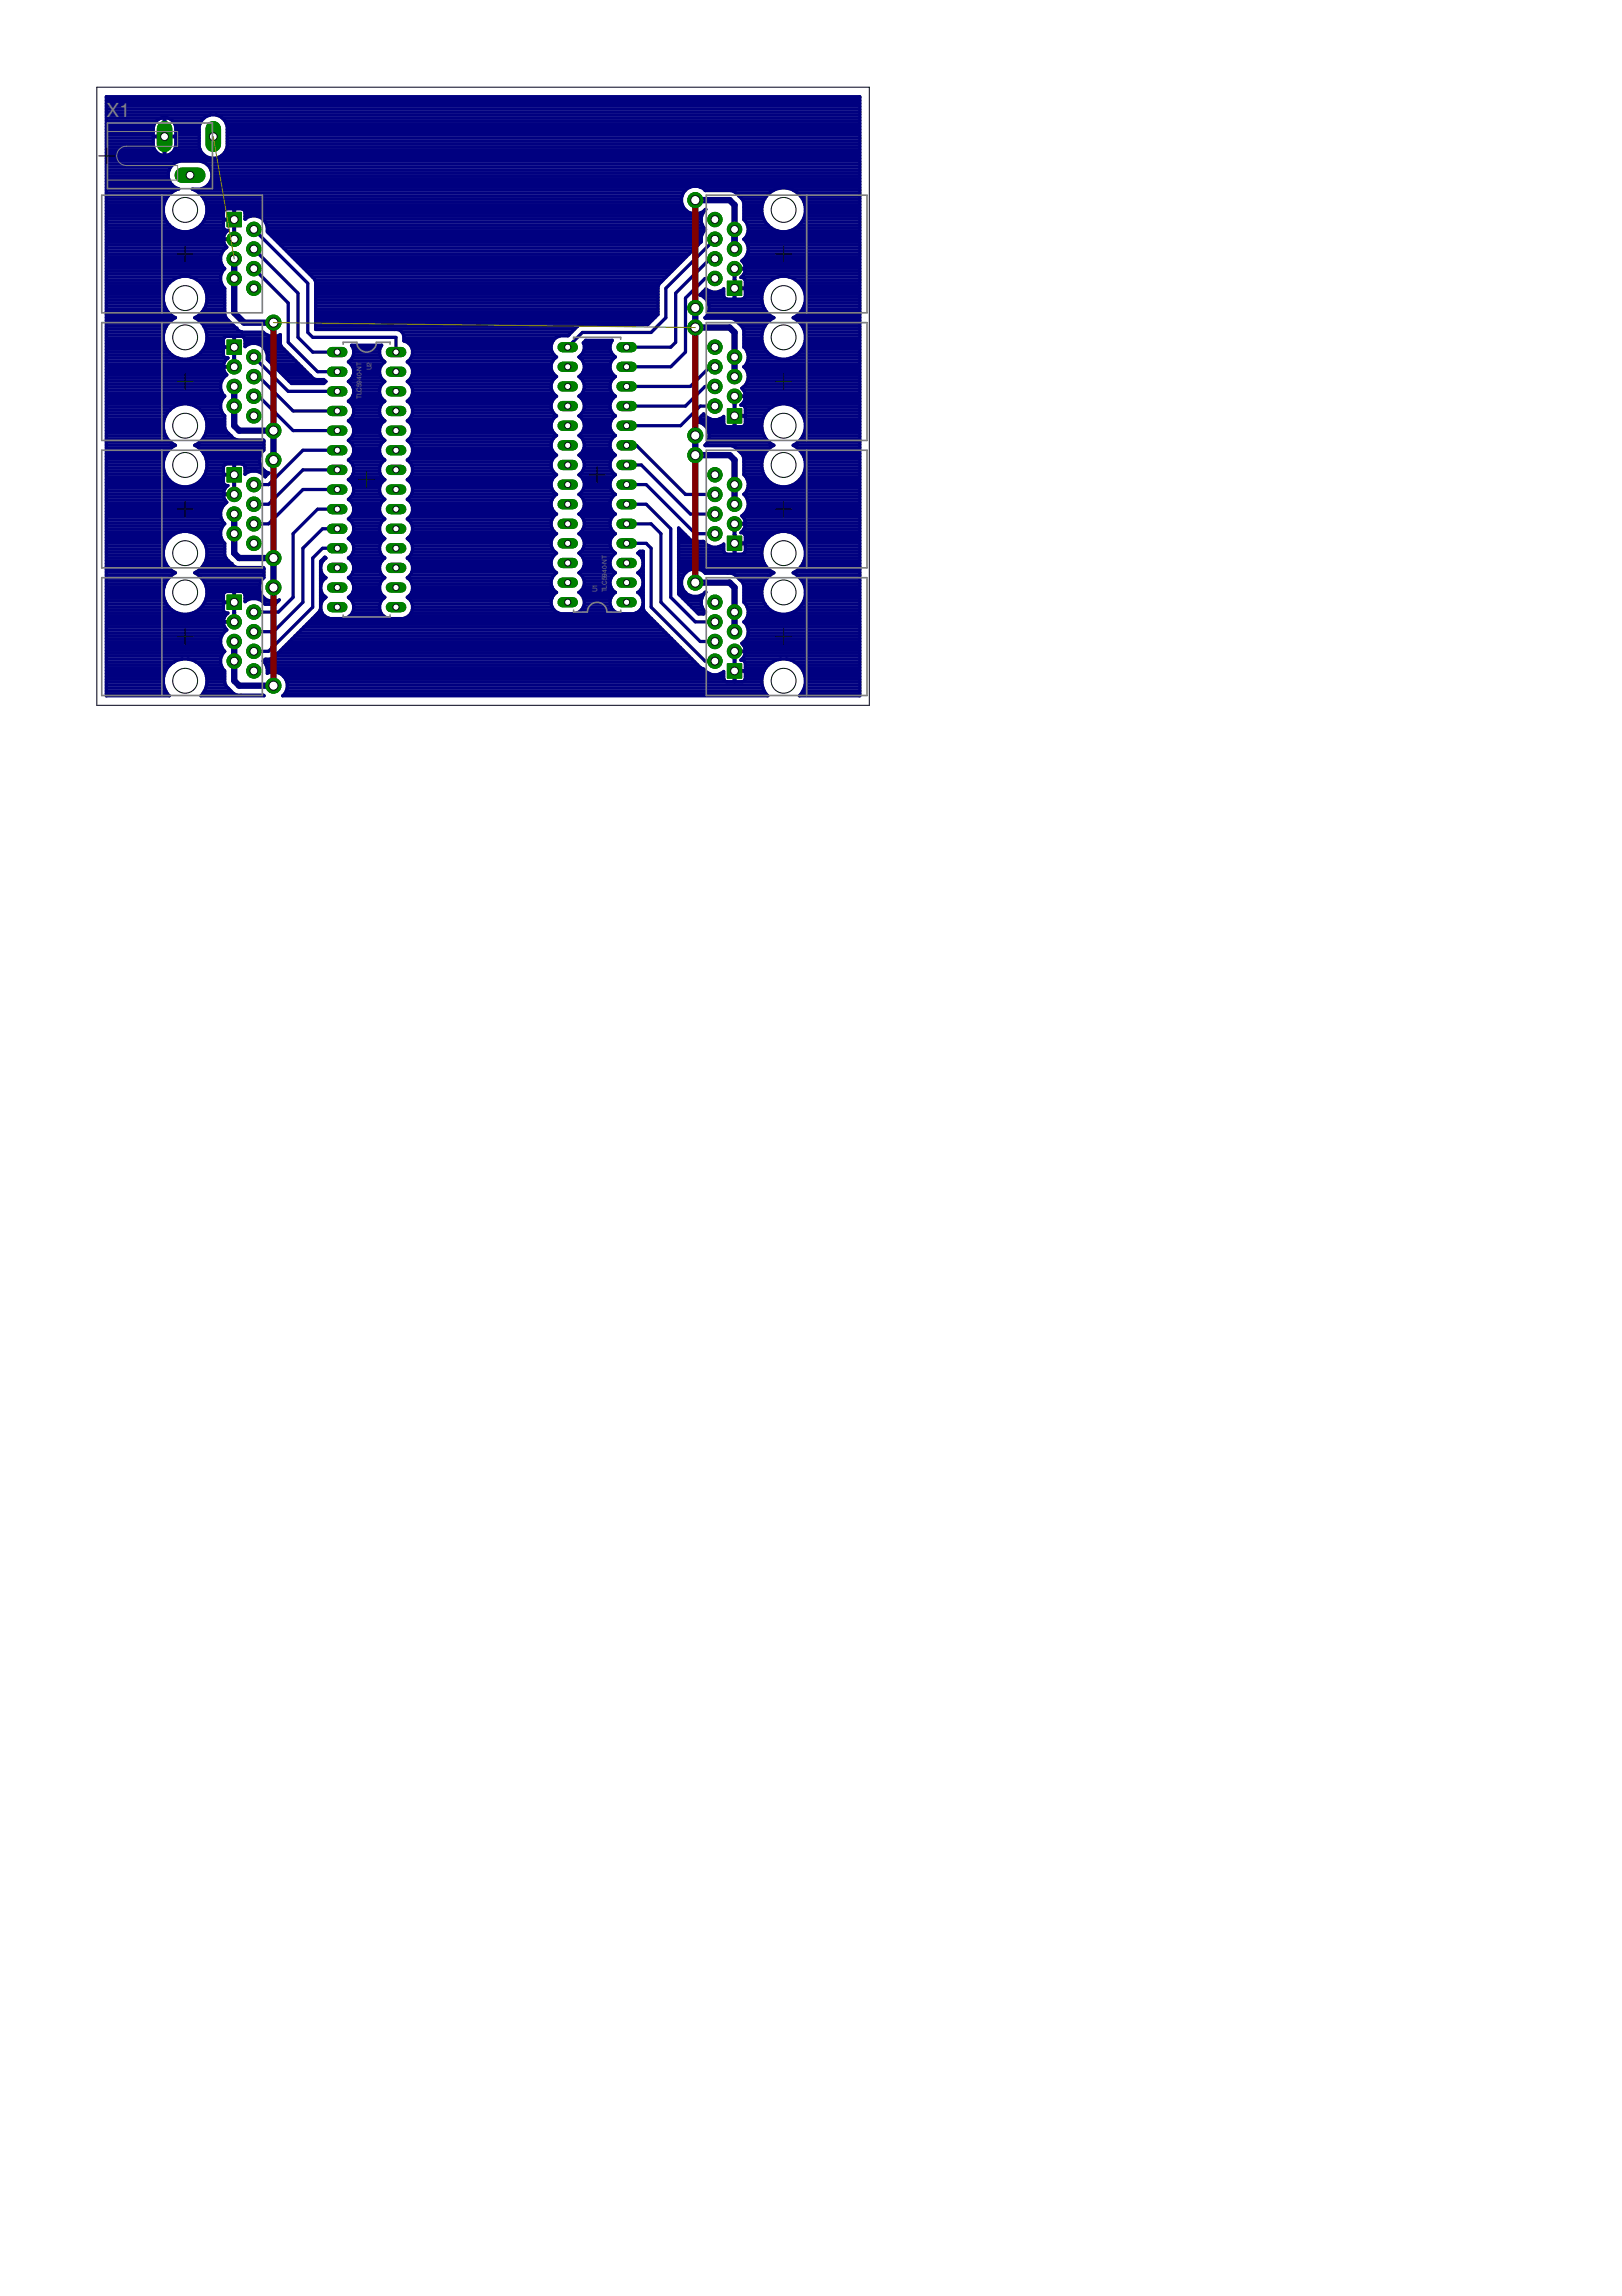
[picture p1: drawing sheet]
<svg xmlns="http://www.w3.org/2000/svg" width="210mm" height="297mm" viewBox="0 0 210 297" stroke-linecap="round" stroke-linejoin="round" font-family="sans-serif">
<defs><g id="words">
<text font-size="2.5" fill="#808080" x="13.8" y="15.1">X1</text>
<g font-size=".8" fill="#808080">
<text x="46.8" y="47.3" transform="rotate(-90 46.8 47.3)">T</text>
<text x="48.1" y="47.9" transform="rotate(-90 48.1 47.9)">U</text>
<text x="48.1" y="47.3" transform="rotate(-90 48.1 47.3)">2</text>
<text x="46.8" y="51.7" transform="rotate(-90 46.8 51.7)">T</text>
<text x="46.8" y="51.2" transform="rotate(-90 46.8 51.2)">L</text>
<text x="46.8" y="50.7" transform="rotate(-90 46.8 50.7)">C5</text>
<text x="46.8" y="49.6" transform="rotate(-90 46.8 49.6)">9</text>
<text x="46.8" y="49.1" transform="rotate(-90 46.8 49.1)">40-N</text>
<text x="77.3" y="76.7" transform="rotate(-90 77.3 76.7)">U</text>
<text x="77.3" y="76" transform="rotate(-90 77.3 76)">1</text>
<text x="78.5" y="76.7" transform="rotate(-90 78.5 76.7)">T</text>
<text x="78.5" y="76.1" transform="rotate(-90 78.5 76.1)">L</text>
<text x="78.5" y="75.7" transform="rotate(-90 78.5 75.7)">C</text>
<text x="78.5" y="75.1" transform="rotate(-90 78.5 75.1)">5</text>
<text x="78.5" y="74.6" transform="rotate(-90 78.5 74.6)">940</text>
<text x="78.5" y="73.2" transform="rotate(-90 78.5 73.2)">-N</text>
<text x="78.5" y="72.3" transform="rotate(-90 78.5 72.3)">T</text>
</g>
</g></defs>
<g fill="#000080" stroke="#000080" stroke-width=".83">
<path d="M30.3 55.1l.6 .6z"/>
<path d="M30.3 52.5v2.6z"/>
<path d="M30.3 50v2.5z"/>
<path d="M30.9 55.7h4.5z"/>
<path d="M35.4 55.7v3.8z"/>
<path d="M34.8 72.2h.6z"/>
<path d="M30.3 71.6l.6 .6z"/>
<path d="M30.3 69v2.6z"/>
<path d="M30.3 66.5v2.5z"/>
<path d="M30.9 72.2h3.9z"/>
<path d="M34.8 72.2l.6 .6z"/>
<path d="M35.4 72.8v3.2z"/>
<path d="M30.9 88.7h4.5z"/>
<path d="M30.3 88.1l.6 .6z"/>
<path d="M30.3 85.5v2.6z"/>
<path d="M30.3 83v2.5z"/>
<path d="M95.1 29.7v2.5z"/>
<path d="M95.1 26.5v5.7z"/>
<path d="M94.4 25.9l.7 .6z"/>
<path d="M90 25.9h4.4z"/>
<path d="M90 39.8v2.6z"/>
<path d="M90 56.3v2.6z"/>
<path d="M90 75.4h4.4z"/>
<path d="M94.4 75.4l.7 .6z"/>
<path d="M95.1 76v3.2z"/>
<path d="M95.1 79.2v2.5z"/>
<path d="M95.1 46.2v2.5z"/>
<path d="M95.1 43v3.2z"/>
<path d="M94.4 42.4l.7 .6z"/>
<path d="M90 42.4h4.4z"/>
<path d="M30.3 33.5v2.5z"/>
<path d="M30.3 36v4.5z"/>
<path d="M30.3 40.5l1.3 1.2z"/>
<path d="M31.6 41.7h3.8z"/>
<path d="M95.1 62.7v2.5z"/>
<path d="M95.1 59.5v3.2z"/>
<path d="M94.4 58.9l.7 .6z"/>
<path d="M90 58.9h4.4z"/>
</g>
<g fill="#000080" stroke="#000080" stroke-width=".42">
<path d="M95 84.3v1.1z"/>
<path d="M95 84.3h.1z"/>
<path d="M95.1 84.3v1.1z"/>
<path d="M95.1 85.4v1.4z"/>
<path d="M95 86.8h.1z"/>
<path d="M95 85.4v1.4z"/>
<path d="M95 67.8v1.4z"/>
<path d="M95 67.8h.1z"/>
<path d="M95.1 67.8v1.4z"/>
<path d="M95.1 69.2v1.1z"/>
<path d="M95 70.3h.1z"/>
<path d="M95 69.2v1.1z"/>
<path d="M95 51.3v1.1z"/>
<path d="M95 51.3h.1z"/>
<path d="M95.1 51.3v1.1z"/>
<path d="M95.1 52.4v1.4z"/>
<path d="M95 53.8h.1z"/>
<path d="M95 52.4v1.4z"/>
<path d="M95 34.8v1.4z"/>
<path d="M95 34.8h.1z"/>
<path d="M95.1 34.8v1.4z"/>
<path d="M95.1 36.2v1.1z"/>
<path d="M95 37.3h.1z"/>
<path d="M95 36.2v1.1z"/>
<path d="M111.3 12.5v77.5z"/>
<path d="M103.4 90h7.9z"/>
<path d="M103.4 90l.3-.2z"/>
<path d="M104 89.2l-.3 .6z"/>
<path d="M104.2 88.5l-.2 .7z"/>
<path d="M104.2 87.7v.8z"/>
<path d="M104 87l.2 .7z"/>
<path d="M103.7 86.3l.3 .7z"/>
<path d="M103.1 85.8l.6 .5z"/>
<path d="M102.5 85.4l.6 .4z"/>
<path d="M101.8 85.3l.7 .1z"/>
<path d="M101 85.3h.8z"/>
<path d="M100.3 85.4l.7-.1z"/>
<path d="M99.7 85.8l.6-.4z"/>
<path d="M99.1 86.3l.6-.5z"/>
<path d="M99.1 86.3l-.3 .7z"/>
<path d="M98.8 87l-.2 .7z"/>
<path d="M98.6 87.7v.8z"/>
<path d="M98.6 88.5l.2 .7z"/>
<path d="M98.8 89.2l.3 .6z"/>
<path d="M99.1 89.8l.3 .2z"/>
<path d="M36.6 90h62.8z"/>
<path d="M36.6 90l.3-.3z"/>
<path d="M37.2 89.1l-.3 .6z"/>
<path d="M37.2 88.3v.8z"/>
<path d="M36.9 87.7l.3 .6z"/>
<path d="M36.4 87.2l.5 .5z"/>
<path d="M35.7 86.9l.7 .3z"/>
<path d="M35 86.9h.7z"/>
<path d="M34.6 87.1l.4-.2z"/>
<path d="M34.6 86.5v.6z"/>
<path d="M34.3 85.8l.3 .7z"/>
<path d="M34.1 85.5l.2 .3z"/>
<path d="M34.1 85.5l.2-.2z"/>
<path d="M34.3 85.3h.2z"/>
<path d="M34.5 85.3h.4z"/>
<path d="M34.9 85.3l.4-.2z"/>
<path d="M35.3 85.1l5.7-5.7z"/>
<path d="M41.3 79.1l-.3 .3z"/>
<path d="M41.5 78.8l-.2 .3z"/>
<path d="M41.5 72.6v6.2z"/>
<path d="M41.5 72.6l.5-.5z"/>
<path d="M42 72.1l.1 .1z"/>
<path d="M42.1 72.2l-.4 .4z"/>
<path d="M41.7 72.6l-.2 .6z"/>
<path d="M41.5 73.2v.6z"/>
<path d="M41.5 73.8l.2 .5z"/>
<path d="M41.7 74.3l.4 .4z"/>
<path d="M42.1 74.8l-.4 .4z"/>
<path d="M41.7 75.2l-.2 .5z"/>
<path d="M41.5 75.7v.6z"/>
<path d="M41.5 76.3l.2 .6z"/>
<path d="M41.7 76.9l.4 .4z"/>
<path d="M41.7 77.7l.4-.4z"/>
<path d="M41.7 77.7l-.2 .6z"/>
<path d="M41.5 78.3v.5z"/>
<path d="M41.5 78.8l.2 .6z"/>
<path d="M41.7 79.4l.4 .4z"/>
<path d="M42.1 79.8l.6 .2z"/>
<path d="M42.7 80h1.9z"/>
<path d="M44.6 80l.5-.2z"/>
<path d="M45.1 79.8l.4-.4z"/>
<path d="M45.8 78.8l-.3 .6z"/>
<path d="M45.8 78.3v.5z"/>
<path d="M45.5 77.7l.3 .6z"/>
<path d="M45.1 77.3l.4 .4z"/>
<path d="M45.1 77.3l.4-.4z"/>
<path d="M45.8 76.3l-.3 .6z"/>
<path d="M45.8 75.7v.6z"/>
<path d="M45.5 75.2l.3 .5z"/>
<path d="M45.1 74.8l.4 .4z"/>
<path d="M45.1 74.7l.4-.4z"/>
<path d="M45.8 73.8l-.3 .5z"/>
<path d="M45.8 73.2v.6z"/>
<path d="M45.5 72.6l.3 .6z"/>
<path d="M45.1 72.2l.4 .4z"/>
<path d="M45.1 72.2l.4-.4z"/>
<path d="M45.8 71.2l-.3 .6z"/>
<path d="M45.8 70.7v.5z"/>
<path d="M45.5 70.1l.3 .6z"/>
<path d="M45.1 69.7l.4 .4z"/>
<path d="M45.1 69.7l.4-.5z"/>
<path d="M45.8 68.7l-.3 .5z"/>
<path d="M45.8 68.1v.6z"/>
<path d="M45.5 67.6l.3 .5z"/>
<path d="M45.1 67.2l.4 .4z"/>
<path d="M45.1 67.1l.4-.4z"/>
<path d="M45.8 66.1l-.3 .6z"/>
<path d="M45.8 65.6v.5z"/>
<path d="M45.5 65l.3 .6z"/>
<path d="M45.1 64.6l.4 .4z"/>
<path d="M45.5 64.2l-.4 .4z"/>
<path d="M45.8 63.6l-.3 .6z"/>
<path d="M45.8 63v.6z"/>
<path d="M45.5 62.5l.3 .5z"/>
<path d="M45.1 62.1l.4 .4z"/>
<path d="M45.1 62l.4-.4z"/>
<path d="M45.8 61.1l-.3 .5z"/>
<path d="M45.8 60.5v.6z"/>
<path d="M45.5 59.9l.3 .6z"/>
<path d="M45.1 59.5l.4 .4z"/>
<path d="M45.1 59.5l.4-.4z"/>
<path d="M45.8 58.5l-.3 .6z"/>
<path d="M45.8 58v.5z"/>
<path d="M45.5 57.4l.3 .6z"/>
<path d="M45.1 57l.4 .4z"/>
<path d="M45.1 57l.4-.5z"/>
<path d="M45.8 56l-.3 .5z"/>
<path d="M45.8 55.4v.6z"/>
<path d="M45.5 54.9l.3 .5z"/>
<path d="M45.1 54.5l.4 .4z"/>
<path d="M45.1 54.4l.4-.4z"/>
<path d="M45.8 53.5l-.3 .5z"/>
<path d="M45.8 52.9v.6z"/>
<path d="M45.5 52.3l.3 .6z"/>
<path d="M45.1 51.9l.4 .4z"/>
<path d="M45.1 51.9l.4-.4z"/>
<path d="M45.8 50.9l-.3 .6z"/>
<path d="M45.8 50.3v.6z"/>
<path d="M45.5 49.8l.3 .5z"/>
<path d="M45.1 49.4l.4 .4z"/>
<path d="M45.1 49.3l.4-.4z"/>
<path d="M45.8 48.4l-.3 .5z"/>
<path d="M45.8 47.8v.6z"/>
<path d="M45.5 47.3l.3 .5z"/>
<path d="M45.1 46.8l.4 .5z"/>
<path d="M45.1 46.8l.4-.4z"/>
<path d="M45.8 45.8l-.3 .6z"/>
<path d="M45.8 45.3v.5z"/>
<path d="M45.5 44.7l.3 .6z"/>
<path d="M45.5 44.7h3.9z"/>
<path d="M49.4 44.7h-.1z"/>
<path d="M49.3 44.7l-.2 .6z"/>
<path d="M49.1 45.3v.5z"/>
<path d="M49.1 45.8l.2 .6z"/>
<path d="M49.3 46.4l.5 .4z"/>
<path d="M49.8 46.8l-.5 .5z"/>
<path d="M49.3 47.3l-.2 .5z"/>
<path d="M49.1 47.8v.6z"/>
<path d="M49.1 48.4l.2 .5z"/>
<path d="M49.3 48.9l.5 .4z"/>
<path d="M49.3 49.8l.5-.4z"/>
<path d="M49.3 49.8l-.2 .5z"/>
<path d="M49.1 50.3v.6z"/>
<path d="M49.1 50.9l.2 .6z"/>
<path d="M49.3 51.5l.5 .4z"/>
<path d="M49.3 52.3l.5-.4z"/>
<path d="M49.3 52.3l-.2 .6z"/>
<path d="M49.1 52.9v.6z"/>
<path d="M49.1 53.5l.2 .5z"/>
<path d="M49.3 54l.5 .4z"/>
<path d="M49.3 54.9l.5-.4z"/>
<path d="M49.3 54.9l-.2 .5z"/>
<path d="M49.1 55.4v.6z"/>
<path d="M49.1 56l.2 .5z"/>
<path d="M49.3 56.5l.5 .5z"/>
<path d="M49.3 57.4l.5-.4z"/>
<path d="M49.3 57.4l-.2 .6z"/>
<path d="M49.1 58v.5z"/>
<path d="M49.1 58.5l.2 .6z"/>
<path d="M49.3 59.1l.5 .4z"/>
<path d="M49.3 59.9l.5-.4z"/>
<path d="M49.3 59.9l-.2 .6z"/>
<path d="M49.1 60.5v.6z"/>
<path d="M49.1 61.1l.2 .5z"/>
<path d="M49.3 61.6l.5 .4z"/>
<path d="M49.3 62.5l.5-.4z"/>
<path d="M49.3 62.5l-.2 .5z"/>
<path d="M49.1 63v.6z"/>
<path d="M49.1 63.6l.2 .6z"/>
<path d="M49.3 64.2l.5 .4z"/>
<path d="M49.3 65l.5-.4z"/>
<path d="M49.3 65l-.2 .6z"/>
<path d="M49.1 65.6v.5z"/>
<path d="M49.1 66.1l.2 .6z"/>
<path d="M49.3 66.7l.5 .4z"/>
<path d="M49.3 67.6l.5-.4z"/>
<path d="M49.3 67.6l-.2 .5z"/>
<path d="M49.1 68.1v.6z"/>
<path d="M49.1 68.7l.2 .5z"/>
<path d="M49.3 69.2l.5 .5z"/>
<path d="M49.3 70.1l.5-.4z"/>
<path d="M49.3 70.1l-.2 .6z"/>
<path d="M49.1 70.7v.5z"/>
<path d="M49.1 71.2l.2 .6z"/>
<path d="M49.3 71.8l.5 .4z"/>
<path d="M49.8 72.2l-.5 .4z"/>
<path d="M49.3 72.6l-.2 .6z"/>
<path d="M49.1 73.2v.6z"/>
<path d="M49.1 73.8l.2 .5z"/>
<path d="M49.3 74.3l.5 .4z"/>
<path d="M49.8 74.8l-.5 .4z"/>
<path d="M49.3 75.2l-.2 .5z"/>
<path d="M49.1 75.7v.6z"/>
<path d="M49.1 76.3l.2 .6z"/>
<path d="M49.3 76.9l.5 .4z"/>
<path d="M49.3 77.7l.5-.4z"/>
<path d="M49.3 77.7l-.2 .6z"/>
<path d="M49.1 78.3v.5z"/>
<path d="M49.1 78.8l.2 .6z"/>
<path d="M49.3 79.4l.5 .4z"/>
<path d="M49.8 79.8l.5 .2z"/>
<path d="M50.3 80h1.9z"/>
<path d="M52.2 80l.5-.2z"/>
<path d="M52.7 79.8l.5-.4z"/>
<path d="M53.4 78.8l-.2 .6z"/>
<path d="M53.4 78.3v.5z"/>
<path d="M53.2 77.7l.2 .6z"/>
<path d="M52.7 77.3l.5 .4z"/>
<path d="M52.7 77.3l.5-.4z"/>
<path d="M53.4 76.3l-.2 .6z"/>
<path d="M53.4 75.7v.6z"/>
<path d="M53.2 75.2l.2 .5z"/>
<path d="M52.7 74.8l.5 .4z"/>
<path d="M52.7 74.7l.5-.4z"/>
<path d="M53.4 73.8l-.2 .5z"/>
<path d="M53.4 73.2v.6z"/>
<path d="M53.2 72.6l.2 .6z"/>
<path d="M52.7 72.2l.5 .4z"/>
<path d="M52.7 72.2l.5-.4z"/>
<path d="M53.4 71.2l-.2 .6z"/>
<path d="M53.4 70.7v.5z"/>
<path d="M53.2 70.1l.2 .6z"/>
<path d="M52.7 69.7l.5 .4z"/>
<path d="M52.7 69.7l.5-.5z"/>
<path d="M53.4 68.7l-.2 .5z"/>
<path d="M53.4 68.1v.6z"/>
<path d="M53.2 67.6l.2 .5z"/>
<path d="M52.7 67.2l.5 .4z"/>
<path d="M52.7 67.1l.5-.4z"/>
<path d="M53.4 66.1l-.2 .6z"/>
<path d="M53.4 65.6v.5z"/>
<path d="M53.2 65l.2 .6z"/>
<path d="M52.7 64.6l.5 .4z"/>
<path d="M53.2 64.2l-.5 .4z"/>
<path d="M53.4 63.6l-.2 .6z"/>
<path d="M53.4 63v.6z"/>
<path d="M53.2 62.5l.2 .5z"/>
<path d="M52.7 62.1l.5 .4z"/>
<path d="M52.7 62l.5-.4z"/>
<path d="M53.4 61.1l-.2 .5z"/>
<path d="M53.4 60.5v.6z"/>
<path d="M53.2 59.9l.2 .6z"/>
<path d="M52.7 59.5l.5 .4z"/>
<path d="M52.7 59.5l.5-.4z"/>
<path d="M53.4 58.5l-.2 .6z"/>
<path d="M53.4 58v.5z"/>
<path d="M53.2 57.4l.2 .6z"/>
<path d="M52.7 57l.5 .4z"/>
<path d="M52.7 57l.5-.5z"/>
<path d="M53.4 56l-.2 .5z"/>
<path d="M53.4 55.4v.6z"/>
<path d="M53.2 54.9l.2 .5z"/>
<path d="M52.7 54.5l.5 .4z"/>
<path d="M52.7 54.4l.5-.4z"/>
<path d="M53.4 53.5l-.2 .5z"/>
<path d="M53.4 52.9v.6z"/>
<path d="M53.2 52.3l.2 .6z"/>
<path d="M52.7 51.9l.5 .4z"/>
<path d="M52.7 51.9l.5-.4z"/>
<path d="M53.4 50.9l-.2 .6z"/>
<path d="M53.4 50.3v.6z"/>
<path d="M53.2 49.8l.2 .5z"/>
<path d="M52.7 49.4l.5 .4z"/>
<path d="M52.7 49.3l.5-.4z"/>
<path d="M53.4 48.4l-.2 .5z"/>
<path d="M53.4 47.8v.6z"/>
<path d="M53.2 47.3l.2 .5z"/>
<path d="M52.7 46.8l.5 .5z"/>
<path d="M52.7 46.8l.5-.4z"/>
<path d="M53.4 45.8l-.2 .6z"/>
<path d="M53.4 45.3v.5z"/>
<path d="M53.2 44.7l.2 .6z"/>
<path d="M52.7 44.3l.5 .4z"/>
<path d="M52.3 44.1l.4 .2z"/>
<path d="M52.3 43.5v.6z"/>
<path d="M52.1 43.1l.2 .4z"/>
<path d="M51.8 42.8l.3 .3z"/>
<path d="M51.5 42.6l.3 .2z"/>
<path d="M51.1 42.6h.4z"/>
<path d="M40.9 42.6h10.2z"/>
<path d="M40.9 36.5v6.1z"/>
<path d="M40.7 36.1l.2 .4z"/>
<path d="M40.4 35.8l.3 .3z"/>
<path d="M34.6 30l5.8 5.8z"/>
<path d="M34.6 29.3v.7z"/>
<path d="M34.3 28.7l.3 .6z"/>
<path d="M33.8 28.2l.5 .5z"/>
<path d="M33.2 27.9l.6 .3z"/>
<path d="M32.5 27.9h.7z"/>
<path d="M31.9 28.2l.6-.3z"/>
<path d="M31.9 28.2l-.2 .1z"/>
<path d="M31.7 27.4v.9z"/>
<path d="M31.7 27.3v.1z"/>
<path d="M31.6 27.2l.1 .1z"/>
<path d="M31.5 27.1l.1 .1z"/>
<path d="M31.4 27.1h.1z"/>
<path d="M31.3 27l.1 .1z"/>
<path d="M30.4 27h.9z"/>
<path d="M30.4 27v1.4z"/>
<path d="M30.3 28.4h.1z"/>
<path d="M30.3 27v1.4z"/>
<path d="M29.3 27h1z"/>
<path d="M29.2 27.1l.1-.1z"/>
<path d="M29.1 27.1h.1z"/>
<path d="M29.1 27.1l-.1 .1z"/>
<path d="M29 27.2l-.1 .1z"/>
<path d="M28.9 27.3v.1z"/>
<path d="M28.9 27.4v1z"/>
<path d="M28.9 28.4h1.3z"/>
<path d="M30.2 28.4v.1z"/>
<path d="M28.9 28.5h1.3z"/>
<path d="M28.9 28.5v.9z"/>
<path d="M28.9 29.4v.1z"/>
<path d="M28.9 29.5l.1 .1z"/>
<path d="M29 29.6l.1 .1z"/>
<path d="M29.1 29.7l.1 .1z"/>
<path d="M29.2 29.8h.1z"/>
<path d="M29.3 29.8h.2z"/>
<path d="M29.4 29.9l.1-.1z"/>
<path d="M29.2 30l.2-.1z"/>
<path d="M29.2 30l-.1 .2z"/>
<path d="M29.1 30.2l-.1 .2z"/>
<path d="M29 30.4l-.1 .2z"/>
<path d="M28.9 30.6v.2z"/>
<path d="M28.9 30.9h1.3z"/>
<path d="M30.2 30.9v.1z"/>
<path d="M28.9 31h1.3z"/>
<path d="M28.9 31.1v.2z"/>
<path d="M28.9 31.3l.1 .2z"/>
<path d="M29 31.5l.1 .2z"/>
<path d="M29.1 31.7l.1 .2z"/>
<path d="M29.2 31.9l.2 .1z"/>
<path d="M29.3 32l-.5 .5z"/>
<path d="M28.8 32.5l-.2 .6z"/>
<path d="M28.6 33.1v.7z"/>
<path d="M28.6 33.8l.2 .7z"/>
<path d="M28.8 34.5l.3 .3z"/>
<path d="M29.1 34.8l-.3 .2z"/>
<path d="M28.8 35l-.2 .7z"/>
<path d="M28.6 35.7v.7z"/>
<path d="M28.6 36.4l.2 .6z"/>
<path d="M28.8 37l.3 .3z"/>
<path d="M29.1 37.3v2.9z"/>
<path d="M29.1 40.2v.5z"/>
<path d="M29.1 40.7l.2 .5z"/>
<path d="M29.3 41.2l1.2 1.2z"/>
</g>
<circle cx="30.5" cy="42.4" r=".21" fill="#000080"/>
<g fill="#000080" stroke="#000080" stroke-width=".42">
<path d="M30.5 42.4l.4 .4z"/>
<path d="M30.9 42.8l.4 .2z"/>
<path d="M31.3 43h2.8z"/>
<path d="M34.1 43l.3 .2z"/>
<path d="M34.4 43.2l.6 .3z"/>
<path d="M35 43.5h.7z"/>
<path d="M35.7 43.5l.6-.2z"/>
<path d="M36.3 43.3v.8z"/>
<path d="M36.3 44.1v.4z"/>
<path d="M36.3 44.5l.1 .4z"/>
<path d="M36.4 44.9l3.8 3.8z"/>
<path d="M40.2 48.7l.3 .3z"/>
<path d="M40.5 49l.4 .1z"/>
<path d="M40.9 49.1h1z"/>
<path d="M41.9 49.1l.2 .2z"/>
<path d="M42.1 49.4l-.2 .2z"/>
<path d="M37.7 49.6h4.2z"/>
<path d="M34.6 46.5l3.1 3.1z"/>
<path d="M34.6 45.8v.7z"/>
<path d="M34.3 45.2l.3 .6z"/>
<path d="M33.8 44.7l.5 .5z"/>
<path d="M33.2 44.4l.6 .3z"/>
<path d="M32.5 44.4h.7z"/>
<path d="M31.9 44.7l.6-.3z"/>
<path d="M31.9 44.7l-.2 .2z"/>
<path d="M31.7 43.9v1z"/>
<path d="M31.7 43.8v.1z"/>
<path d="M31.6 43.7l.1 .1z"/>
<path d="M31.5 43.6l.1 .1z"/>
<path d="M31.4 43.6h.1z"/>
<path d="M31.3 43.5l.1 .1z"/>
<path d="M30.4 43.5h.9z"/>
<path d="M30.4 43.5v1.4z"/>
<path d="M30.3 44.9h.1z"/>
<path d="M30.3 43.5v1.4z"/>
<path d="M29.3 43.5h1z"/>
<path d="M29.2 43.6l.1-.1z"/>
<path d="M29.1 43.6h.1z"/>
<path d="M29.1 43.6l-.1 .1z"/>
<path d="M29 43.7l-.1 .1z"/>
<path d="M28.9 43.8v.1z"/>
<path d="M28.9 43.9v1z"/>
<path d="M28.9 44.9h1.3z"/>
<path d="M30.2 44.9v.1z"/>
<path d="M28.9 45h1.3z"/>
<path d="M28.9 45v.9z"/>
<path d="M28.9 45.9v.1z"/>
<path d="M28.9 46l.1 .1z"/>
<path d="M29 46.1l.1 .1z"/>
<path d="M29.1 46.2l.1 .1z"/>
<path d="M29.2 46.3h.1z"/>
<path d="M29.3 46.3h.2z"/>
<path d="M29.4 46.4l.1-.1z"/>
<path d="M29.2 46.5l.2-.1z"/>
<path d="M29.2 46.5l-.1 .2z"/>
<path d="M29.1 46.7l-.1 .2z"/>
<path d="M29 46.9l-.1 .2z"/>
<path d="M28.9 47.1v.2z"/>
<path d="M28.9 47.4h1.3z"/>
<path d="M30.2 47.4v.1z"/>
<path d="M28.9 47.5h1.3z"/>
<path d="M28.9 47.6v.2z"/>
<path d="M28.9 47.8l.1 .2z"/>
<path d="M29 48l.1 .2z"/>
<path d="M29.1 48.2l.1 .2z"/>
<path d="M29.2 48.4l.2 .1z"/>
<path d="M29.3 48.5l-.5 .5z"/>
<path d="M28.8 49l-.2 .7z"/>
<path d="M28.6 49.7v.6z"/>
<path d="M28.6 50.3l.2 .7z"/>
<path d="M28.8 51l.3 .2z"/>
<path d="M29.1 51.3l-.3 .2z"/>
<path d="M28.8 51.5l-.2 .7z"/>
<path d="M28.6 52.2v.7z"/>
<path d="M28.6 52.9l.2 .6z"/>
<path d="M28.8 53.5l.3 .3z"/>
<path d="M29.1 53.8v1.5z"/>
<path d="M29.1 55.3l.2 .5z"/>
<path d="M29.3 55.8l.3 .3z"/>
<path d="M29.6 56.1l.3 .3z"/>
<path d="M29.9 56.4l.3 .3z"/>
<path d="M30.2 56.7l.5 .2z"/>
<path d="M30.7 56.9h3.4z"/>
<path d="M34.1 56.9l.1 .1z"/>
<path d="M34.2 57v1.2z"/>
<path d="M33.9 58.5l.3-.3z"/>
<path d="M33.9 58.5l-.3 .7z"/>
<path d="M33.6 59.2v.7z"/>
<path d="M33.6 59.9l.3 .6z"/>
<path d="M33.9 60.5l.5 .5z"/>
<path d="M34.4 61l.4 .2z"/>
<path d="M34.8 61.2l-.5 .5z"/>
<path d="M33.8 61.2l.5 .5z"/>
<path d="M33.2 60.9l.6 .3z"/>
<path d="M32.5 60.9h.7z"/>
<path d="M31.9 61.2l.6-.3z"/>
<path d="M31.9 61.2l-.2 .2z"/>
<path d="M31.7 60.4v1z"/>
<path d="M31.7 60.3v.1z"/>
<path d="M31.6 60.2l.1 .1z"/>
<path d="M31.5 60.1l.1 .1z"/>
<path d="M31.4 60l.1 .1z"/>
<path d="M31.3 60h.1z"/>
<path d="M30.4 60h.9z"/>
<path d="M30.4 60v1.4z"/>
<path d="M30.3 61.4h.1z"/>
<path d="M30.3 60v1.4z"/>
<path d="M29.3 60h1z"/>
<path d="M29.2 60h.1z"/>
<path d="M29.1 60.1l.1-.1z"/>
<path d="M29.1 60.1l-.1 .1z"/>
<path d="M29 60.2l-.1 .1z"/>
<path d="M28.9 60.3v.1z"/>
<path d="M28.9 60.4v1z"/>
<path d="M28.9 61.4h1.3z"/>
<path d="M30.2 61.4v.1z"/>
<path d="M28.9 61.5h1.3z"/>
<path d="M28.9 61.5v.9z"/>
<path d="M28.9 62.4v.1z"/>
<path d="M28.9 62.5l.1 .1z"/>
<path d="M29 62.6l.1 .1z"/>
<path d="M29.1 62.7l.1 .1z"/>
<path d="M29.2 62.8h.1z"/>
<path d="M29.3 62.8h.2z"/>
<path d="M29.4 62.9l.1-.1z"/>
<path d="M29.4 62.9l-.2 .2z"/>
<path d="M29.2 63.1l-.1 .1z"/>
<path d="M29.1 63.2l-.1 .2z"/>
<path d="M29 63.4l-.1 .2z"/>
<path d="M28.9 63.6v.2z"/>
<path d="M28.9 63.9h1.3z"/>
<path d="M30.2 63.9v.1z"/>
<path d="M28.9 64h1.3z"/>
<path d="M28.9 64.1v.2z"/>
<path d="M28.9 64.3l.1 .2z"/>
<path d="M29 64.5l.1 .2z"/>
<path d="M29.1 64.7l.1 .2z"/>
<path d="M29.2 64.9l.2 .1z"/>
<path d="M29.3 65l-.5 .5z"/>
<path d="M28.8 65.5l-.2 .6z"/>
<path d="M28.6 66.1v.7z"/>
<path d="M28.6 66.8l.2 .7z"/>
<path d="M28.8 67.5l.3 .3z"/>
<path d="M29.1 67.8l-.3 .2z"/>
<path d="M28.8 68l-.2 .7z"/>
<path d="M28.6 68.7v.7z"/>
<path d="M28.6 69.4l.2 .6z"/>
<path d="M28.8 70l.3 .3z"/>
<path d="M29.1 70.3v1.5z"/>
<path d="M29.1 71.8l.2 .5z"/>
<path d="M29.3 72.3l.3 .3z"/>
<path d="M29.6 72.6l.3 .3z"/>
</g>
<circle cx="29.9" cy="72.9" r=".21" fill="#000080"/>
<g fill="#000080" stroke="#000080" stroke-width=".42">
<path d="M29.9 72.9l.3 .3z"/>
<path d="M30.2 73.2l.5 .2z"/>
<path d="M30.7 73.4h3.4z"/>
<path d="M34.1 73.4l.1 .1z"/>
<path d="M34.2 73.5v1.2z"/>
<path d="M34.2 74.7l-.3 .3z"/>
<path d="M33.9 75l-.3 .7z"/>
<path d="M33.6 75.7v.7z"/>
<path d="M33.6 76.4l.3 .6z"/>
<path d="M33.9 77l.5 .5z"/>
<path d="M34.4 77.5l.6 .3z"/>
<path d="M35 77.8h.7z"/>
<path d="M35.7 77.8l.5-.2z"/>
<path d="M36.2 77.6l-.6 .6z"/>
<path d="M34.3 78.2h1.3z"/>
<path d="M33.8 77.7l.5 .5z"/>
<path d="M33.2 77.4l.6 .3z"/>
<path d="M32.5 77.4h.7z"/>
<path d="M31.9 77.7l.6-.3z"/>
<path d="M31.9 77.7l-.2 .1z"/>
<path d="M31.7 76.9v.9z"/>
<path d="M31.7 76.8v.1z"/>
<path d="M31.6 76.7l.1 .1z"/>
<path d="M31.5 76.6l.1 .1z"/>
<path d="M31.4 76.6h.1z"/>
<path d="M31.3 76.5l.1 .1z"/>
<path d="M30.4 76.5h.9z"/>
<path d="M30.4 76.5v1.4z"/>
<path d="M30.3 77.9h.1z"/>
<path d="M30.3 76.5v1.4z"/>
<path d="M29.3 76.5h1z"/>
<path d="M29.2 76.6l.1-.1z"/>
<path d="M29.1 76.6h.1z"/>
<path d="M29.1 76.6l-.1 .1z"/>
<path d="M29 76.7l-.1 .1z"/>
<path d="M28.9 76.8v.1z"/>
<path d="M28.9 76.9v1z"/>
<path d="M28.9 77.9h1.3z"/>
<path d="M30.2 77.9v.1z"/>
<path d="M28.9 78h1.3z"/>
<path d="M28.9 78v.9z"/>
<path d="M28.9 78.9v.1z"/>
<path d="M28.9 79l.1 .1z"/>
<path d="M29 79.1l.1 .1z"/>
<path d="M29.1 79.2l.1 .1z"/>
<path d="M29.2 79.3h.1z"/>
<path d="M29.3 79.3h.2z"/>
<path d="M29.4 79.4l.1-.1z"/>
<path d="M29.2 79.5l.2-.1z"/>
<path d="M29.2 79.5l-.1 .2z"/>
<path d="M29.1 79.7l-.1 .2z"/>
<path d="M29 79.9l-.1 .2z"/>
<path d="M28.9 80.1v.2z"/>
<path d="M28.9 80.4h1.3z"/>
<path d="M30.2 80.4v.1z"/>
<path d="M28.9 80.5h1.3z"/>
<path d="M28.9 80.6v.2z"/>
<path d="M28.9 80.8l.1 .2z"/>
<path d="M29 81l.1 .2z"/>
<path d="M29.1 81.2l.1 .2z"/>
<path d="M29.2 81.4l.2 .1z"/>
<path d="M28.8 82l.5-.5z"/>
<path d="M28.8 82l-.2 .7z"/>
<path d="M28.6 82.7v.7z"/>
<path d="M28.6 83.4l.2 .6z"/>
<path d="M28.8 84l.3 .3z"/>
<path d="M29.1 84.3l-.3 .2z"/>
<path d="M28.8 84.5l-.2 .7z"/>
<path d="M28.6 85.2v.7z"/>
<path d="M28.6 85.9l.2 .6z"/>
<path d="M28.8 86.5l.3 .3z"/>
<path d="M29.1 86.8v1.5z"/>
<path d="M29.1 88.3l.2 .5z"/>
<path d="M29.3 88.8l.3 .3z"/>
<path d="M29.6 89.1l.6 .6z"/>
<path d="M30.2 89.7l.5 .2z"/>
<path d="M30.7 89.9h.5z"/>
<path d="M31.2 89.9h2.9z"/>
<path d="M34.1 89.9l.1 .1z"/>
<path d="M26 90h8.2z"/>
<path d="M26 90l.2-.2z"/>
<path d="M26.6 89.2l-.4 .6z"/>
<path d="M26.8 88.5l-.2 .7z"/>
<path d="M26.8 87.7v.8z"/>
<path d="M26.6 87l.2 .7z"/>
<path d="M26.2 86.3l.4 .7z"/>
<path d="M25.7 85.8l.5 .5z"/>
<path d="M25 85.4l.7 .4z"/>
<path d="M24.3 85.3l.7 .1z"/>
<path d="M23.6 85.3h.7z"/>
<path d="M22.9 85.4l.7-.1z"/>
<path d="M22.2 85.8l.7-.4z"/>
<path d="M21.7 86.3l.5-.5z"/>
<path d="M21.7 86.3l-.4 .7z"/>
<path d="M21.3 87l-.2 .7z"/>
<path d="M21.1 87.7v.8z"/>
<path d="M21.1 88.5l.2 .7z"/>
<path d="M21.3 89.2l.4 .6z"/>
<path d="M21.7 89.8l.2 .2z"/>
<path d="M13.8 90h8.1z"/>
<path d="M13.8 12.5v77.5z"/>
<path d="M13.8 12.5h97.5z"/>
<path d="M90.3 73.6l.7 .3z"/>
<path d="M89.6 73.6h.7z"/>
<path d="M89 73.9l.6-.3z"/>
<path d="M89 73.9l-.5 .5z"/>
<path d="M88.5 74.4l-.3 .6z"/>
<path d="M88.2 75v.7z"/>
<path d="M88.2 75.7l.3 .7z"/>
<path d="M88.5 76.4l.5 .5z"/>
<path d="M89 76.9l.6 .3z"/>
<path d="M89.6 77.2h.7z"/>
<path d="M90.3 77.2l.7-.3z"/>
<path d="M91 76.9l.3-.3z"/>
<path d="M91.3 76.6h.1z"/>
<path d="M91.4 76.6l-.4 .3z"/>
<path d="M91 76.9l-.2 .7z"/>
<path d="M90.8 77.6v.7z"/>
<path d="M90.8 78.3l.2 .6z"/>
<path d="M91 78.9l.3 .3z"/>
<path d="M91.3 79.2l-.2 .2z"/>
<path d="M90.4 79.4h.7z"/>
<path d="M87.8 76.9l2.6 2.5z"/>
<path d="M87.8 68.6v8.3z"/>
<path d="M87.8 68.3v.3z"/>
<path d="M87.8 68.3l1.6 1.6z"/>
<path d="M89.4 69.9l.4 .1z"/>
<path d="M89.8 70h.4z"/>
<path d="M90.2 70h.9z"/>
<path d="M91.1 70l.4 .5z"/>
<path d="M91.5 70.5l.7 .3z"/>
<path d="M92.2 70.8h.7z"/>
<path d="M92.9 70.8l.6-.3z"/>
<path d="M93.5 70.5l.2-.1z"/>
<path d="M93.7 70.4v.9z"/>
<path d="M93.7 71.3v.1z"/>
<path d="M93.7 71.4v.1z"/>
<path d="M93.7 71.5l.1 .1z"/>
<path d="M93.8 71.6l.1 .1z"/>
<path d="M93.9 71.7h.2z"/>
<path d="M94.1 71.7h.9z"/>
<path d="M95 70.4v1.3z"/>
<path d="M95 70.4h.1z"/>
<path d="M95.1 70.4v1.3z"/>
<path d="M95.1 71.7h1z"/>
<path d="M96.1 71.7h.1z"/>
<path d="M96.2 71.7l.1-.1z"/>
<path d="M96.3 71.5v.1z"/>
<path d="M96.4 71.4l-.1 .1z"/>
<path d="M96.5 71.3l-.1 .1z"/>
<path d="M96.5 70.4v.9z"/>
<path d="M95.1 70.4h1.4z"/>
<path d="M95.1 70.3v.1z"/>
<path d="M95.1 70.3h1.4z"/>
<path d="M96.5 69.3v1z"/>
<path d="M96.4 69.2l.1 .1z"/>
<path d="M96.3 69.1l.1 .1z"/>
<path d="M96.3 69v.1z"/>
<path d="M96.2 68.9l.1 .1z"/>
<path d="M96.1 68.9h.1z"/>
<path d="M95.9 68.9h.2z"/>
<path d="M95.9 68.9l.1-.1z"/>
<path d="M96 68.8l.1-.1z"/>
<path d="M96.2 68.5l-.1 .2z"/>
<path d="M96.3 68.3l-.1 .2z"/>
<path d="M96.4 68.1l-.1 .2z"/>
<path d="M96.5 67.9l-.1 .2z"/>
<path d="M95.1 67.8h1.4z"/>
<path d="M95.1 67.7v.1z"/>
<path d="M95.1 67.7h1.4z"/>
<path d="M96.4 67.4l.1 .2z"/>
<path d="M96.3 67.2l.1 .2z"/>
<path d="M96.2 67l.1 .2z"/>
<path d="M96.1 66.9l.1 .1z"/>
<path d="M96 66.7l.1 .2z"/>
<path d="M96 66.7h.1z"/>
<path d="M96.5 66.2l-.4 .5z"/>
<path d="M96.8 65.6l-.3 .6z"/>
<path d="M96.8 64.9v.7z"/>
<path d="M96.5 64.2l.3 .7z"/>
<path d="M96.3 64l.2 .2z"/>
<path d="M96.3 63.9l.2-.2z"/>
<path d="M96.8 63l-.3 .7z"/>
<path d="M96.8 62.3v.7z"/>
<path d="M96.5 61.7l.3 .6z"/>
<path d="M96.3 61.4l.2 .3z"/>
<path d="M96.3 59.8v1.6z"/>
<path d="M96.3 59.3v.5z"/>
<path d="M96.1 58.8l.2 .5z"/>
<path d="M95.5 58.2l.6 .6z"/>
<path d="M95.1 57.8l.4 .4z"/>
<path d="M94.7 57.7l.4 .1z"/>
<path d="M91.3 57.7h3.4z"/>
<path d="M91.5 57.3l-.3 .3z"/>
<path d="M91.8 56.7l-.3 .6z"/>
<path d="M91.8 56v.7z"/>
<path d="M91.5 55.3l.3 .7z"/>
<path d="M91 54.8l.5 .5z"/>
<path d="M90.3 54.6l.7 .2z"/>
<path d="M90 54.6h.3z"/>
<path d="M90 54.6l1-1z"/>
<path d="M91.1 53.6l.4 .4z"/>
<path d="M91.5 54l.7 .3z"/>
<path d="M92.2 54.3h.7z"/>
<path d="M92.9 54.3l.6-.3z"/>
<path d="M93.5 54l.2-.1z"/>
<path d="M93.7 53.9v.9z"/>
<path d="M93.7 54.8v.1z"/>
<path d="M93.7 54.9v.1z"/>
<path d="M93.7 55l.1 .1z"/>
<path d="M93.8 55.1l.1 .1z"/>
<path d="M93.9 55.2h.2z"/>
<path d="M94.1 55.2h.9z"/>
<path d="M95 53.8v1.4z"/>
<path d="M95 53.8h.1z"/>
<path d="M95.1 53.8v1.4z"/>
<path d="M95.1 55.2h1z"/>
<path d="M96.1 55.2h.1z"/>
<path d="M96.2 55.2l.1-.1z"/>
<path d="M96.3 55v.1z"/>
<path d="M96.4 54.9l-.1 .1z"/>
<path d="M96.5 54.8l-.1 .1z"/>
<path d="M96.5 53.8v1z"/>
<path d="M95.1 53.8h1.4z"/>
<path d="M96.5 52.8v1z"/>
<path d="M96.4 52.7l.1 .1z"/>
<path d="M96.3 52.6l.1 .1z"/>
<path d="M96.3 52.5v.1z"/>
<path d="M96.2 52.4l.1 .1z"/>
<path d="M96.1 52.4h.1z"/>
<path d="M95.9 52.4h.2z"/>
<path d="M95.9 52.4l.1-.1z"/>
<path d="M96 52.3l.1-.1z"/>
<path d="M96.2 52l-.1 .2z"/>
<path d="M96.3 51.8l-.1 .2z"/>
<path d="M96.4 51.6l-.1 .2z"/>
<path d="M96.5 51.4l-.1 .2z"/>
<path d="M95.1 51.3h1.4z"/>
<path d="M95.1 51.2v.1z"/>
<path d="M95.1 51.2h1.4z"/>
<path d="M96.4 50.9l.1 .3z"/>
<path d="M96.3 50.7l.1 .2z"/>
<path d="M96.2 50.5l.1 .2z"/>
<path d="M96.1 50.4l.1 .1z"/>
<path d="M96 50.2l.1 .2z"/>
<path d="M96 50.2h.1z"/>
<path d="M96.5 49.7l-.4 .5z"/>
<path d="M96.8 49.1l-.3 .6z"/>
<path d="M96.8 48.4v.7z"/>
<path d="M96.5 47.7l.3 .7z"/>
<path d="M96.3 47.5l.2 .2z"/>
<path d="M96.3 47.5l.2-.3z"/>
<path d="M96.8 46.5l-.3 .7z"/>
<path d="M96.8 45.8v.7z"/>
<path d="M96.5 45.2l.3 .6z"/>
<path d="M96.3 44.9l.2 .3z"/>
<path d="M96.3 43.3v1.6z"/>
<path d="M96.3 42.8v.5z"/>
<path d="M96.1 42.3l.2 .5z"/>
<path d="M95.5 41.7l.6 .6z"/>
<path d="M95.1 41.3l.4 .4z"/>
<path d="M94.7 41.2l.4 .1z"/>
<path d="M91.3 41.2h3.4z"/>
<path d="M91.2 41.1l.1 .1z"/>
<path d="M91.5 40.9l-.3 .2z"/>
<path d="M91.8 40.2l-.3 .7z"/>
<path d="M91.8 39.5v.7z"/>
<path d="M91.5 38.8l.3 .7z"/>
<path d="M91 38.3l.5 .5z"/>
<path d="M90.5 38.2l.5 .1z"/>
<path d="M90.5 38.2l.9-.8z"/>
<path d="M91.4 37.4l.1 .1z"/>
<path d="M91.5 37.5l.7 .3z"/>
<path d="M92.2 37.8h.7z"/>
<path d="M92.9 37.8l.6-.3z"/>
<path d="M93.5 37.5l.2-.1z"/>
<path d="M93.7 37.4v.9z"/>
<path d="M93.7 38.3v.1z"/>
<path d="M93.7 38.4v.1z"/>
<path d="M93.7 38.5l.1 .1z"/>
<path d="M93.8 38.6l.1 .1z"/>
<path d="M93.9 38.7h.2z"/>
<path d="M94.1 38.7h.9z"/>
<path d="M95 37.4v1.3z"/>
<path d="M95 37.4h.1z"/>
<path d="M95.1 37.4v1.3z"/>
<path d="M95.1 38.7h1z"/>
<path d="M96.1 38.7h.1z"/>
<path d="M96.2 38.7l.1-.1z"/>
<path d="M96.3 38.6v-.1z"/>
<path d="M96.4 38.4l-.1 .1z"/>
<path d="M96.5 38.3l-.1 .1z"/>
<path d="M96.5 37.3v1z"/>
<path d="M95.1 37.3h1.4z"/>
<path d="M96.5 36.3v1z"/>
<path d="M96.4 36.2l.1 .1z"/>
<path d="M96.3 36.1l.1 .1z"/>
<path d="M96.3 36v.1z"/>
<path d="M96.2 35.9l.1 .1z"/>
<path d="M96.1 35.9h.1z"/>
<path d="M95.9 35.9h.2z"/>
<path d="M95.9 35.9l.1-.1z"/>
<path d="M96.1 35.7l-.1 .1z"/>
<path d="M96.2 35.5l-.1 .2z"/>
<path d="M96.3 35.3l-.1 .2z"/>
<path d="M96.4 35.1l-.1 .2z"/>
<path d="M96.5 34.9l-.1 .2z"/>
<path d="M95.1 34.8h1.4z"/>
<path d="M95.1 34.7v.1z"/>
<path d="M95.1 34.7h1.4z"/>
<path d="M96.4 34.4l.1 .2z"/>
<path d="M96.3 34.2l.1 .2z"/>
<path d="M96.2 34l.1 .2z"/>
<path d="M96.1 33.8l.1 .2z"/>
<path d="M96 33.7l.1 .1z"/>
<path d="M96 33.7h.1z"/>
<path d="M96.5 33.2l-.4 .5z"/>
<path d="M96.8 32.6l-.3 .6z"/>
<path d="M96.8 31.9v.7z"/>
<path d="M96.5 31.2l.3 .7z"/>
<path d="M96.3 31l.2 .2z"/>
<path d="M96.3 30.9l.2-.2z"/>
<path d="M96.8 30l-.3 .7z"/>
<path d="M96.8 29.3v.7z"/>
<path d="M96.5 28.7l.3 .6z"/>
<path d="M96.3 28.4l.2 .3z"/>
<path d="M96.3 26.8v1.6z"/>
<path d="M96.3 26.3v.5z"/>
<path d="M96.1 25.8l.2 .5z"/>
<path d="M95.5 25.2l.6 .6z"/>
<path d="M95.1 24.8l.4 .4z"/>
<path d="M94.7 24.7l.4 .1z"/>
<path d="M91.3 24.7h3.4z"/>
<path d="M91 24.4l.3 .3z"/>
<path d="M90.3 24.1l.7 .3z"/>
<path d="M89.6 24.1h.7z"/>
<path d="M89 24.4l.6-.3z"/>
<path d="M89 24.4l-.5 .5z"/>
<path d="M88.5 24.9l-.3 .6z"/>
<path d="M88.2 25.5v.7z"/>
<path d="M88.2 26.2l.3 .7z"/>
<path d="M88.5 26.9l.5 .5z"/>
<path d="M89 27.4l.6 .2z"/>
<path d="M89.6 27.6h.7z"/>
<path d="M90.3 27.6l.7-.2z"/>
<path d="M91 27.4l.3-.3z"/>
<path d="M91.3 27.1h.1z"/>
<path d="M91.4 27.1l-.4 .3z"/>
<path d="M91 27.4l-.2 .7z"/>
<path d="M90.8 28.1v.7z"/>
<path d="M90.8 28.8l.2 .6z"/>
<path d="M91 29.4l.3 .3z"/>
<path d="M91.3 29.7l-.3 .3z"/>
<path d="M91 30l-.2 .6z"/>
<path d="M90.8 30.6v.7z"/>
<path d="M90.8 31.3l-5.2 5.1z"/>
<path d="M85.3 36.7l.3-.3z"/>
<path d="M85.3 36.7l-.1 .4z"/>
<path d="M85.2 37.1v3.6z"/>
<path d="M85.2 40.7l-1.4 1.3z"/>
<path d="M75.6 42h8.2z"/>
<path d="M75.2 42h.4z"/>
<path d="M74.8 42.1l.4-.1z"/>
<path d="M74.8 42.1l-1.3 1.4z"/>
<path d="M72.5 43.5h1z"/>
<path d="M72 43.7l.5-.2z"/>
<path d="M72 43.7l-.4 .4z"/>
<path d="M71.6 44.1l-.3 .5z"/>
<path d="M71.3 44.6v.6z"/>
<path d="M71.3 45.2l.3 .5z"/>
<path d="M71.6 45.7l.4 .5z"/>
<path d="M72 46.2l-.4 .4z"/>
<path d="M71.6 46.6l-.3 .6z"/>
<path d="M71.3 47.2v.6z"/>
<path d="M71.3 47.8l.3 .5z"/>
<path d="M71.6 48.3l.4 .4z"/>
<path d="M72 48.7l-.4 .5z"/>
<path d="M71.6 49.2l-.3 .5z"/>
<path d="M71.3 49.7v.6z"/>
<path d="M71.3 50.3l.3 .5z"/>
<path d="M71.6 50.8l.4 .4z"/>
<path d="M72 51.2v.1z"/>
<path d="M72 51.3l-.4 .4z"/>
<path d="M71.6 51.7l-.3 .5z"/>
<path d="M71.3 52.2v.6z"/>
<path d="M71.3 52.8l.3 .6z"/>
<path d="M71.6 53.4l.4 .4z"/>
<path d="M72 53.8l-.4 .4z"/>
<path d="M71.6 54.2l-.3 .6z"/>
<path d="M71.3 54.8v.6z"/>
<path d="M71.3 55.4l.3 .5z"/>
<path d="M71.6 55.9l.4 .4z"/>
<path d="M72 56.4v-.1z"/>
<path d="M72 56.4l-.4 .4z"/>
<path d="M71.6 56.8l-.3 .5z"/>
<path d="M71.3 57.3v.6z"/>
<path d="M71.3 57.9l.3 .5z"/>
<path d="M71.6 58.4l.4 .5z"/>
<path d="M72 58.9l-.4 .4z"/>
<path d="M71.6 59.3l-.3 .6z"/>
<path d="M71.3 59.9v.6z"/>
<path d="M71.3 60.5l.3 .5z"/>
<path d="M71.6 61l.4 .4z"/>
<path d="M72 61.4l-.4 .4z"/>
<path d="M71.6 61.8l-.3 .6z"/>
<path d="M71.3 62.4v.6z"/>
<path d="M71.3 63l.3 .5z"/>
<path d="M71.6 63.5l.4 .4z"/>
<path d="M72 63.9v.1z"/>
<path d="M72 64l-.4 .4z"/>
<path d="M71.6 64.4l-.3 .5z"/>
<path d="M71.3 64.9v.6z"/>
<path d="M71.3 65.5l.3 .6z"/>
<path d="M71.6 66.1l.4 .4z"/>
<path d="M72 66.5l-.4 .4z"/>
<path d="M71.6 66.9l-.3 .6z"/>
<path d="M71.3 67.5v.5z"/>
<path d="M71.3 68l.3 .6z"/>
<path d="M71.6 68.6l.4 .4z"/>
<path d="M72 69.1v-.1z"/>
<path d="M72 69.1l-.4 .4z"/>
<path d="M71.6 69.5l-.3 .5z"/>
<path d="M71.3 70v.6z"/>
<path d="M71.3 70.6l.3 .5z"/>
<path d="M71.6 71.1l.4 .4z"/>
<path d="M72 71.5v.1z"/>
<path d="M72 71.6l-.4 .4z"/>
<path d="M71.6 72l-.3 .6z"/>
<path d="M71.3 72.6v.5z"/>
<path d="M71.3 73.1l.3 .6z"/>
<path d="M71.6 73.7l.4 .4z"/>
<path d="M72 74.1l-.4 .4z"/>
<path d="M71.6 74.5l-.3 .6z"/>
<path d="M71.3 75.1v.6z"/>
<path d="M71.3 75.7l.3 .5z"/>
<path d="M71.6 76.2l.4 .4z"/>
<path d="M72 76.7v-.1z"/>
<path d="M72 76.7l-.4 .4z"/>
<path d="M71.6 77.1l-.3 .5z"/>
<path d="M71.3 77.6v.6z"/>
<path d="M71.3 78.2l.3 .6z"/>
<path d="M71.6 78.8l.4 .4z"/>
<path d="M72 79.2l.5 .2z"/>
<path d="M72.5 79.4h1.9z"/>
<path d="M74.4 79.4l.6-.2z"/>
<path d="M75 79.2l.4-.4z"/>
<path d="M75.6 78.2l-.2 .6z"/>
<path d="M75.6 77.6v.6z"/>
<path d="M75.4 77.1l.2 .5z"/>
<path d="M75 76.7l.4 .4z"/>
<path d="M74.9 76.6l.1 .1z"/>
<path d="M74.9 76.6h.1z"/>
<path d="M75 76.6l.4-.4z"/>
<path d="M75.6 75.7l-.2 .5z"/>
<path d="M75.6 75.1v.6z"/>
<path d="M75.4 74.5l.2 .6z"/>
<path d="M75 74.1l.4 .4z"/>
<path d="M74.9 74.1h.1z"/>
<path d="M75 74.1l.4-.4z"/>
<path d="M75.6 73.1l-.2 .6z"/>
<path d="M75.6 72.6v.5z"/>
<path d="M75.4 72l.2 .6z"/>
<path d="M75 71.6l.4 .4z"/>
<path d="M74.9 71.6h.1z"/>
<path d="M74.9 71.6l.1-.1z"/>
<path d="M75 71.5l.4-.4z"/>
<path d="M75.6 70.6l-.2 .5z"/>
<path d="M75.6 70v.6z"/>
<path d="M75.4 69.5l.2 .5z"/>
<path d="M75 69.1l.4 .4z"/>
<path d="M74.9 69l.1 .1z"/>
<path d="M74.9 69h.1z"/>
<path d="M75.4 68.6l-.4 .4z"/>
<path d="M75.6 68l-.2 .6z"/>
<path d="M75.6 67.5v.5z"/>
<path d="M75.4 66.9l.2 .6z"/>
<path d="M75 66.5l.4 .4z"/>
<path d="M74.9 66.5h.1z"/>
<path d="M75.4 66.1l-.4 .4z"/>
<path d="M75.6 65.5l-.2 .6z"/>
<path d="M75.6 64.9v.6z"/>
<path d="M75.4 64.4l.2 .5z"/>
<path d="M75 64l.4 .4z"/>
<path d="M74.9 64h.1z"/>
<path d="M74.9 64l.1-.1z"/>
<path d="M75.4 63.5l-.4 .4z"/>
<path d="M75.6 63l-.2 .5z"/>
<path d="M75.6 62.4v.6z"/>
<path d="M75.4 61.8l.2 .6z"/>
<path d="M75 61.4l.4 .4z"/>
<path d="M74.9 61.4h.1z"/>
<path d="M75.4 61l-.4 .4z"/>
<path d="M75.6 60.5l-.2 .5z"/>
<path d="M75.6 59.9v.6z"/>
<path d="M75.4 59.3l.2 .6z"/>
<path d="M75 58.9l.4 .4z"/>
<path d="M74.9 58.9h.1z"/>
<path d="M75.4 58.4l-.4 .5z"/>
<path d="M75.6 57.9l-.2 .5z"/>
<path d="M75.6 57.3v.6z"/>
<path d="M75.4 56.8l.2 .5z"/>
<path d="M75 56.4l.4 .4z"/>
<path d="M74.9 56.3l.1 .1z"/>
<path d="M74.9 56.3h.1z"/>
<path d="M75.4 55.9l-.4 .4z"/>
<path d="M75.6 55.4l-.2 .5z"/>
<path d="M75.6 54.8v.6z"/>
<path d="M75.4 54.2l.2 .6z"/>
<path d="M75 53.8l.4 .4z"/>
<path d="M74.9 53.8h.1z"/>
<path d="M75.4 53.4l-.4 .4z"/>
<path d="M75.6 52.8l-.2 .6z"/>
<path d="M75.6 52.2v.6z"/>
<path d="M75.4 51.7l.2 .5z"/>
<path d="M75 51.3l.4 .4z"/>
<path d="M74.9 51.3h.1z"/>
<path d="M74.9 51.3l.1-.1z"/>
<path d="M75.4 50.8l-.4 .4z"/>
<path d="M75.6 50.3l-.2 .5z"/>
<path d="M75.6 49.7v.6z"/>
<path d="M75.4 49.2l.2 .5z"/>
<path d="M75 48.7l.4 .5z"/>
<path d="M74.9 48.7h.1z"/>
<path d="M75.4 48.3l-.4 .4z"/>
<path d="M75.6 47.8l-.2 .5z"/>
<path d="M75.6 47.2v.6z"/>
<path d="M75.4 46.6l.2 .6z"/>
<path d="M75 46.2l.4 .4z"/>
<path d="M74.9 46.2h.1z"/>
<path d="M75.4 45.7l-.4 .5z"/>
<path d="M75.6 45.2l-.2 .5z"/>
<path d="M75.6 44.6v.6z"/>
<path d="M75.5 44.3l.1 .3z"/>
<path d="M75.5 44.3l.3-.3z"/>
<path d="M75.8 44h3.4z"/>
<path d="M79.2 44v.1z"/>
<path d="M79.2 44.1l-.2 .5z"/>
<path d="M79 44.6v.6z"/>
<path d="M79 45.2l.2 .5z"/>
<path d="M79.2 45.7l.4 .5z"/>
<path d="M79.6 46.2l-.4 .4z"/>
<path d="M79.2 46.6l-.2 .6z"/>
<path d="M79 47.2v.6z"/>
<path d="M79 47.8l.2 .5z"/>
<path d="M79.2 48.3l.4 .4z"/>
<path d="M79.6 48.7l-.4 .5z"/>
<path d="M79.2 49.2l-.2 .5z"/>
<path d="M79 49.7v.6z"/>
<path d="M79 50.3l.2 .5z"/>
<path d="M79.2 50.8l.4 .4z"/>
<path d="M79.6 51.2v.1z"/>
<path d="M79.6 51.3l-.4 .4z"/>
<path d="M79.2 51.7l-.2 .5z"/>
<path d="M79 52.2v.6z"/>
<path d="M79 52.8l.2 .6z"/>
<path d="M79.2 53.4l.4 .4z"/>
<path d="M79.6 53.8l-.4 .4z"/>
<path d="M79.2 54.2l-.2 .6z"/>
<path d="M79 54.8v.6z"/>
<path d="M79 55.4l.2 .5z"/>
<path d="M79.2 55.9l.4 .4z"/>
<path d="M79.6 56.4v-.1z"/>
<path d="M79.6 56.4l-.4 .4z"/>
<path d="M79.2 56.8l-.2 .5z"/>
<path d="M79 57.3v.6z"/>
<path d="M79 57.9l.2 .5z"/>
<path d="M79.2 58.4l.4 .5z"/>
<path d="M79.6 58.9l-.4 .4z"/>
<path d="M79.2 59.3l-.2 .6z"/>
<path d="M79 59.9v.6z"/>
<path d="M79 60.5l.2 .5z"/>
<path d="M79.2 61l.4 .4z"/>
<path d="M79.6 61.4l-.4 .4z"/>
<path d="M79.2 61.8l-.2 .6z"/>
<path d="M79 62.4v.6z"/>
<path d="M79 63l.2 .5z"/>
<path d="M79.2 63.5l.4 .4z"/>
<path d="M79.6 63.9v.1z"/>
<path d="M79.6 64l-.4 .4z"/>
<path d="M79.2 64.4l-.2 .5z"/>
<path d="M79 64.9v.6z"/>
<path d="M79 65.5l.2 .6z"/>
<path d="M79.2 66.1l.4 .4z"/>
<path d="M79.6 66.5l-.4 .4z"/>
<path d="M79.2 66.9l-.2 .6z"/>
<path d="M79 67.5v.5z"/>
<path d="M79 68l.2 .6z"/>
<path d="M79.2 68.6l.4 .4z"/>
<path d="M79.6 69.1v-.1z"/>
<path d="M79.6 69.1l-.4 .4z"/>
<path d="M79.2 69.5l-.2 .5z"/>
<path d="M79 70v.6z"/>
<path d="M79 70.6l.2 .5z"/>
<path d="M79.2 71.1l.4 .4z"/>
<path d="M79.6 71.5v.1z"/>
<path d="M79.6 71.6l-.4 .4z"/>
<path d="M79.2 72l-.2 .6z"/>
<path d="M79 72.6v.5z"/>
<path d="M79 73.1l.2 .6z"/>
<path d="M79.2 73.7l.4 .4z"/>
<path d="M79.6 74.1l-.4 .4z"/>
<path d="M79.2 74.5l-.2 .6z"/>
<path d="M79 75.1v.6z"/>
<path d="M79 75.7l.2 .5z"/>
<path d="M79.2 76.2l.4 .4z"/>
<path d="M79.6 76.7v-.1z"/>
<path d="M79.6 76.7l-.4 .4z"/>
<path d="M79.2 77.1l-.2 .5z"/>
<path d="M79 77.6v.6z"/>
<path d="M79 78.2l.2 .6z"/>
<path d="M79.2 78.8l.4 .4z"/>
<path d="M79.6 79.2l.5 .2z"/>
<path d="M80.1 79.4h1.9z"/>
<path d="M82 79.4l.6-.2z"/>
<path d="M82.6 79.2l.4-.4z"/>
<path d="M83.2 78.2l-.2 .6z"/>
<path d="M83.2 77.6v.6z"/>
<path d="M83 77.1l.2 .5z"/>
<path d="M82.6 76.7l.4 .4z"/>
<path d="M82.5 76.6l.1 .1z"/>
<path d="M82.5 76.6h.1z"/>
<path d="M82.6 76.6l.4-.4z"/>
<path d="M83.2 75.7l-.2 .5z"/>
<path d="M83.2 75.1v.6z"/>
<path d="M83 74.5l.2 .6z"/>
<path d="M82.6 74.1l.4 .4z"/>
<path d="M82.5 74.1h.1z"/>
<path d="M82.6 74.1l.4-.4z"/>
<path d="M83.2 73.1l-.2 .6z"/>
<path d="M83.2 72.6v.5z"/>
<path d="M83 72l.2 .6z"/>
<path d="M82.6 71.6l.4 .4z"/>
<path d="M82.5 71.6h.1z"/>
<path d="M82.5 71.6l.1-.1z"/>
<path d="M82.6 71.5l.2-.2z"/>
<path d="M82.8 71.3h.4z"/>
<path d="M83.2 71.4v7.4z"/>
<path d="M83.2 78.8l.2 .3z"/>
<path d="M83.4 79.1l.3 .3z"/>
<path d="M83.7 79.4l7 7z"/>
<path d="M90.7 86.4l.3 .1z"/>
<path d="M91.1 86.5l.4 .5z"/>
<path d="M91.5 87l.7 .3z"/>
<path d="M92.2 87.3h.7z"/>
<path d="M92.9 87.3l.6-.3z"/>
<path d="M93.5 87l.2-.1z"/>
<path d="M93.7 86.9v.9z"/>
<path d="M93.7 87.8v.1z"/>
<path d="M93.7 87.9v.1z"/>
<path d="M93.7 88l.1 .1z"/>
<path d="M93.8 88.1l.1 .1z"/>
<path d="M93.9 88.2h.2z"/>
<path d="M94.1 88.2h.9z"/>
<path d="M95 86.8v1.4z"/>
<path d="M95 86.8h.1z"/>
<path d="M95.1 86.8v1.4z"/>
<path d="M95.1 88.2h1z"/>
<path d="M96.1 88.2h.1z"/>
<path d="M96.2 88.2l.1-.1z"/>
<path d="M96.3 88.1v-.1z"/>
<path d="M96.4 87.9l-.1 .1z"/>
<path d="M96.5 87.8l-.1 .1z"/>
<path d="M96.5 86.8v1z"/>
<path d="M95.1 86.8h1.4z"/>
<path d="M96.5 85.8v1z"/>
<path d="M96.4 85.7l.1 .1z"/>
<path d="M96.3 85.6l.1 .1z"/>
<path d="M96.3 85.5v.1z"/>
<path d="M96.2 85.4l.1 .1z"/>
<path d="M96.1 85.4h.1z"/>
<path d="M95.9 85.4h.2z"/>
<path d="M95.9 85.4l.1-.1z"/>
<path d="M96 85.3l.1-.1z"/>
<path d="M96.2 85l-.1 .2z"/>
<path d="M96.3 84.8l-.1 .2z"/>
<path d="M96.4 84.6l-.1 .2z"/>
<path d="M96.5 84.4l-.1 .2z"/>
<path d="M95.1 84.3h1.4z"/>
<path d="M95.1 84.2v.1z"/>
<path d="M95.1 84.2h1.4z"/>
<path d="M96.4 83.9l.1 .3z"/>
<path d="M96.3 83.7l.1 .2z"/>
<path d="M96.2 83.5l.1 .2z"/>
<path d="M96.1 83.4l.1 .1z"/>
<path d="M96 83.2l.1 .2z"/>
<path d="M96 83.2h.1z"/>
<path d="M96.1 83.2l.4-.5z"/>
<path d="M96.8 82.1l-.3 .6z"/>
<path d="M96.8 81.4v.7z"/>
<path d="M96.5 80.7l.3 .7z"/>
<path d="M96.3 80.5l.2 .2z"/>
<path d="M96.3 80.5l.2-.3z"/>
<path d="M96.8 79.5l-.3 .7z"/>
<path d="M96.8 78.8v.7z"/>
<path d="M96.5 78.2l.3 .6z"/>
<path d="M96.3 77.9l.2 .3z"/>
<path d="M96.3 75.8v2.1z"/>
<path d="M96.1 75.3l.2 .5z"/>
<path d="M95.7 75l.4 .3z"/>
<path d="M95.1 74.4l.6 .6z"/>
<path d="M94.7 74.2l.4 .2z"/>
<path d="M94.2 74.2h.5z"/>
<path d="M91.3 74.2h2.9z"/>
<path d="M91 73.9l.3 .3z"/>
<path d="M104.2 26.8v.7z"/>
<path d="M104 26.1l.2 .7z"/>
<path d="M103.7 25.4l.3 .7z"/>
<path d="M103.1 24.9l.6 .5z"/>
<path d="M102.5 24.5l.6 .4z"/>
<path d="M101.8 24.3l.7 .2z"/>
<path d="M101 24.3h.8z"/>
<path d="M100.3 24.5l.7-.2z"/>
<path d="M99.7 24.9l.6-.4z"/>
<path d="M99.1 25.4l.6-.5z"/>
<path d="M99.1 25.4l-.3 .7z"/>
<path d="M98.8 26.1l-.2 .7z"/>
<path d="M98.6 26.8v.7z"/>
<path d="M98.6 27.5l.2 .7z"/>
<path d="M98.8 28.2l.3 .7z"/>
<path d="M99.1 28.9l.6 .5z"/>
<path d="M99.7 29.4l.6 .4z"/>
<path d="M100.3 29.8l.7 .2z"/>
<path d="M101 30h.8z"/>
<path d="M101.8 30l.7-.2z"/>
<path d="M102.5 29.8l.6-.4z"/>
<path d="M103.1 29.4l.6-.5z"/>
<path d="M104 28.2l-.3 .7z"/>
<path d="M104.2 27.5l-.2 .7z"/>
<path d="M104.2 43.3v.7z"/>
<path d="M104 42.6l.2 .7z"/>
<path d="M103.7 41.9l.3 .7z"/>
<path d="M103.1 41.4l.6 .5z"/>
<path d="M102.6 41.1l.5 .3z"/>
<path d="M102.6 41.1l.5-.3z"/>
<path d="M103.1 40.8l.6-.5z"/>
<path d="M104 39.7l-.3 .6z"/>
<path d="M104.2 38.9l-.2 .8z"/>
<path d="M104.2 38.2v.7z"/>
<path d="M104 37.5l.2 .7z"/>
<path d="M103.7 36.8l.3 .7z"/>
<path d="M103.1 36.3l.6 .5z"/>
<path d="M102.5 35.9l.6 .4z"/>
<path d="M101.8 35.7l.7 .2z"/>
<path d="M101 35.7h.8z"/>
<path d="M100.3 35.9l.7-.2z"/>
<path d="M99.7 36.3l.6-.4z"/>
<path d="M99.1 36.8l.6-.5z"/>
<path d="M99.1 36.8l-.3 .7z"/>
<path d="M98.8 37.5l-.2 .7z"/>
<path d="M98.6 38.2v.7z"/>
<path d="M98.6 38.9l.2 .8z"/>
<path d="M98.8 39.7l.3 .6z"/>
<path d="M99.1 40.3l.6 .5z"/>
<path d="M99.7 40.8l.5 .3z"/>
<path d="M99.7 41.4l.5-.3z"/>
<path d="M99.1 41.9l.6-.5z"/>
<path d="M99.1 41.9l-.3 .7z"/>
<path d="M98.8 42.6l-.2 .7z"/>
<path d="M98.6 43.3v.7z"/>
<path d="M98.6 44l.2 .7z"/>
<path d="M98.8 44.7l.3 .7z"/>
<path d="M99.1 45.4l.6 .5z"/>
<path d="M99.7 45.9l.6 .4z"/>
<path d="M100.3 46.3l.7 .2z"/>
<path d="M101 46.5h.8z"/>
<path d="M101.8 46.5l.7-.2z"/>
<path d="M102.5 46.3l.6-.4z"/>
<path d="M103.7 45.4l-.6 .5z"/>
<path d="M104 44.7l-.3 .7z"/>
<path d="M104.2 44l-.2 .7z"/>
<path d="M104.2 59.8v.7z"/>
<path d="M104 59.1l.2 .7z"/>
<path d="M103.7 58.4l.3 .7z"/>
<path d="M103.1 57.9l.6 .5z"/>
<path d="M102.6 57.6l.5 .3z"/>
<path d="M102.6 57.6l.5-.3z"/>
<path d="M103.1 57.3l.6-.5z"/>
<path d="M104 56.2l-.3 .6z"/>
<path d="M104.2 55.4l-.2 .8z"/>
<path d="M104.2 54.7v.7z"/>
<path d="M104 54l.2 .7z"/>
<path d="M103.7 53.3l.3 .7z"/>
<path d="M103.1 52.8l.6 .5z"/>
<path d="M102.5 52.5l.6 .3z"/>
<path d="M101.8 52.3l.7 .2z"/>
<path d="M101 52.3h.8z"/>
<path d="M100.3 52.5l.7-.2z"/>
<path d="M99.7 52.8l.6-.3z"/>
<path d="M99.7 52.8l-.6 .5z"/>
<path d="M99.1 53.3l-.3 .7z"/>
<path d="M98.8 54l-.2 .7z"/>
<path d="M98.6 54.7v.7z"/>
<path d="M98.6 55.4l.2 .8z"/>
<path d="M98.8 56.2l.3 .6z"/>
<path d="M99.1 56.8l.6 .5z"/>
<path d="M99.7 57.3l.5 .3z"/>
<path d="M99.7 57.9l.5-.3z"/>
<path d="M99.7 57.9l-.6 .5z"/>
<path d="M99.1 58.4l-.3 .7z"/>
<path d="M98.8 59.1l-.2 .7z"/>
<path d="M98.6 59.8v.7z"/>
<path d="M98.6 60.5l.2 .7z"/>
<path d="M98.8 61.2l.3 .7z"/>
<path d="M99.1 61.9l.6 .5z"/>
<path d="M99.7 62.4l.6 .4z"/>
<path d="M100.3 62.8l.7 .2z"/>
<path d="M101 63h.8z"/>
<path d="M101.8 63l.7-.2z"/>
<path d="M102.5 62.8l.6-.4z"/>
<path d="M103.7 61.9l-.6 .5z"/>
<path d="M104 61.2l-.3 .7z"/>
<path d="M104.2 60.5l-.2 .7z"/>
<path d="M104.2 76.3v.7z"/>
<path d="M104 75.6l.2 .7z"/>
<path d="M103.7 74.9l.3 .7z"/>
<path d="M103.1 74.4l.6 .5z"/>
<path d="M102.6 74.1l.5 .3z"/>
<path d="M102.6 74.1l.5-.3z"/>
<path d="M103.1 73.8l.6-.5z"/>
<path d="M104 72.7l-.3 .6z"/>
<path d="M104.2 71.9l-.2 .8z"/>
<path d="M104.2 71.2v.7z"/>
<path d="M104 70.5l.2 .7z"/>
<path d="M103.7 69.8l.3 .7z"/>
<path d="M103.1 69.3l.6 .5z"/>
<path d="M102.5 68.9l.6 .4z"/>
<path d="M101.8 68.7l.7 .2z"/>
<path d="M101 68.7h.8z"/>
<path d="M100.3 68.9l.7-.2z"/>
<path d="M99.7 69.3l.6-.4z"/>
<path d="M99.7 69.3l-.6 .5z"/>
<path d="M99.1 69.8l-.3 .7z"/>
<path d="M98.8 70.5l-.2 .7z"/>
<path d="M98.6 71.2v.7z"/>
<path d="M98.6 71.9l.2 .8z"/>
<path d="M98.8 72.7l.3 .6z"/>
<path d="M99.1 73.3l.6 .5z"/>
<path d="M99.7 73.8l.5 .3z"/>
<path d="M99.7 74.4l.5-.3z"/>
<path d="M99.7 74.4l-.6 .5z"/>
<path d="M99.1 74.9l-.3 .7z"/>
<path d="M98.8 75.6l-.2 .7z"/>
<path d="M98.6 76.3v.7z"/>
<path d="M98.6 77l.2 .7z"/>
<path d="M98.8 77.7l.3 .7z"/>
<path d="M99.1 78.4l.6 .5z"/>
<path d="M99.7 78.9l.6 .4z"/>
<path d="M100.3 79.3l.7 .2z"/>
<path d="M101 79.5h.8z"/>
<path d="M101.8 79.5l.7-.2z"/>
<path d="M102.5 79.3l.6-.4z"/>
<path d="M103.7 78.4l-.6 .5z"/>
<path d="M104 77.7l-.3 .7z"/>
<path d="M104.2 77l-.2 .7z"/>
<path d="M26.8 76.3v.7z"/>
<path d="M26.6 75.6l.2 .7z"/>
<path d="M26.2 74.9l.4 .7z"/>
<path d="M25.7 74.4l.5 .5z"/>
<path d="M25.2 74.1l.5 .3z"/>
<path d="M25.2 74.1l.5-.3z"/>
<path d="M26.2 73.3l-.5 .5z"/>
<path d="M26.6 72.7l-.4 .6z"/>
<path d="M26.8 71.9l-.2 .8z"/>
<path d="M26.8 71.2v.7z"/>
<path d="M26.6 70.5l.2 .7z"/>
<path d="M26.2 69.8l.4 .7z"/>
<path d="M25.7 69.3l.5 .5z"/>
<path d="M25 68.9l.7 .4z"/>
<path d="M24.3 68.7l.7 .2z"/>
<path d="M23.6 68.7h.7z"/>
<path d="M22.9 68.9l.7-.2z"/>
<path d="M22.2 69.3l.7-.4z"/>
<path d="M22.2 69.3l-.5 .5z"/>
<path d="M21.7 69.8l-.4 .7z"/>
<path d="M21.3 70.5l-.2 .7z"/>
<path d="M21.1 71.2v.7z"/>
<path d="M21.1 71.9l.2 .8z"/>
<path d="M21.3 72.7l.4 .6z"/>
<path d="M21.7 73.3l.5 .5z"/>
<path d="M22.2 73.8l.5 .3z"/>
<path d="M22.2 74.4l.5-.3z"/>
<path d="M22.2 74.4l-.5 .5z"/>
<path d="M21.7 74.9l-.4 .7z"/>
<path d="M21.3 75.6l-.2 .7z"/>
<path d="M21.1 76.3v.7z"/>
<path d="M21.1 77l.2 .7z"/>
<path d="M21.3 77.7l.4 .7z"/>
<path d="M21.7 78.4l.5 .5z"/>
<path d="M22.2 78.9l.7 .4z"/>
<path d="M22.9 79.3l.7 .2z"/>
<path d="M23.6 79.5h.7z"/>
<path d="M24.3 79.5l.7-.2z"/>
<path d="M25 79.3l.7-.4z"/>
<path d="M26.2 78.4l-.5 .5z"/>
<path d="M26.6 77.7l-.4 .7z"/>
<path d="M26.8 77l-.2 .7z"/>
<path d="M26.8 59.8v.7z"/>
<path d="M26.6 59.1l.2 .7z"/>
<path d="M26.2 58.4l.4 .7z"/>
<path d="M25.7 57.9l.5 .5z"/>
<path d="M25.2 57.6l.5 .3z"/>
<path d="M25.2 57.6l.5-.3z"/>
<path d="M25.7 57.3l.5-.5z"/>
<path d="M26.6 56.2l-.4 .6z"/>
<path d="M26.8 55.4l-.2 .8z"/>
<path d="M26.8 54.7v.7z"/>
<path d="M26.6 54l.2 .7z"/>
<path d="M26.2 53.3l.4 .7z"/>
<path d="M25.7 52.8l.5 .5z"/>
<path d="M25 52.5l.7 .3z"/>
<path d="M24.3 52.3l.7 .2z"/>
<path d="M23.6 52.3h.7z"/>
<path d="M22.9 52.5l.7-.2z"/>
<path d="M22.2 52.8l.7-.3z"/>
<path d="M22.2 52.8l-.5 .5z"/>
<path d="M21.7 53.3l-.4 .7z"/>
<path d="M21.3 54l-.2 .7z"/>
<path d="M21.1 54.7v.7z"/>
<path d="M21.1 55.4l.2 .8z"/>
<path d="M21.3 56.2l.4 .6z"/>
<path d="M21.7 56.8l.5 .5z"/>
<path d="M22.2 57.3l.5 .3z"/>
<path d="M22.2 57.9l.5-.3z"/>
<path d="M22.2 57.9l-.5 .5z"/>
<path d="M21.7 58.4l-.4 .7z"/>
<path d="M21.3 59.1l-.2 .7z"/>
<path d="M21.1 59.8v.7z"/>
<path d="M21.1 60.5l.2 .7z"/>
<path d="M21.3 61.2l.4 .7z"/>
<path d="M21.7 61.9l.5 .5z"/>
<path d="M22.2 62.4l.7 .4z"/>
<path d="M22.9 62.8l.7 .2z"/>
<path d="M23.6 63h.7z"/>
<path d="M24.3 63l.7-.2z"/>
<path d="M25 62.8l.7-.4z"/>
<path d="M26.2 61.9l-.5 .5z"/>
<path d="M26.6 61.2l-.4 .7z"/>
<path d="M26.8 60.5l-.2 .7z"/>
<path d="M26.8 43.3v.7z"/>
<path d="M26.6 42.6l.2 .7z"/>
<path d="M26.2 41.9l.4 .7z"/>
<path d="M25.7 41.4l.5 .5z"/>
<path d="M25.2 41.1l.5 .3z"/>
<path d="M25.2 41.1l.5-.3z"/>
<path d="M26.2 40.3l-.5 .5z"/>
<path d="M26.6 39.7l-.4 .6z"/>
<path d="M26.8 38.9l-.2 .8z"/>
<path d="M26.8 38.2v.7z"/>
<path d="M26.6 37.5l.2 .7z"/>
<path d="M26.2 36.8l.4 .7z"/>
<path d="M25.7 36.3l.5 .5z"/>
<path d="M25 35.9l.7 .4z"/>
<path d="M24.3 35.7l.7 .2z"/>
<path d="M23.6 35.7h.7z"/>
<path d="M22.9 35.9l.7-.2z"/>
<path d="M22.2 36.3l.7-.4z"/>
<path d="M21.7 36.8l.5-.5z"/>
<path d="M21.7 36.8l-.4 .7z"/>
<path d="M21.3 37.5l-.2 .7z"/>
<path d="M21.1 38.2v.7z"/>
<path d="M21.1 38.9l.2 .8z"/>
<path d="M21.3 39.7l.4 .6z"/>
<path d="M21.7 40.3l.5 .5z"/>
<path d="M22.2 40.8l.5 .3z"/>
<path d="M22.2 41.4l.5-.3z"/>
<path d="M21.7 41.9l.5-.5z"/>
<path d="M21.7 41.9l-.4 .7z"/>
<path d="M21.3 42.6l-.2 .7z"/>
<path d="M21.1 43.3v.7z"/>
<path d="M21.1 44l.2 .7z"/>
<path d="M21.3 44.7l.4 .7z"/>
<path d="M21.7 45.4l.5 .5z"/>
<path d="M22.2 45.9l.7 .4z"/>
<path d="M22.9 46.3l.7 .2z"/>
<path d="M23.6 46.5h.7z"/>
<path d="M24.3 46.5l.7-.2z"/>
<path d="M25 46.3l.7-.4z"/>
<path d="M26.2 45.4l-.5 .5z"/>
<path d="M26.6 44.7l-.4 .7z"/>
<path d="M26.8 44l-.2 .7z"/>
<path d="M26.8 26.8v.7z"/>
<path d="M26.6 26.1l.2 .7z"/>
<path d="M26.2 25.4l.4 .7z"/>
<path d="M25.7 24.9l.5 .5z"/>
<path d="M25 24.5l.7 .4z"/>
<path d="M24.9 24.5h.1z"/>
<path d="M24.9 24.5h1z"/>
<path d="M25.9 24.5l.7-.3z"/>
<path d="M26.6 24.2l.5-.5z"/>
<path d="M27.4 23l-.3 .7z"/>
<path d="M27.4 22.3v.7z"/>
<path d="M27.1 21.6l.3 .7z"/>
<path d="M26.6 21.1l.5 .5z"/>
<path d="M25.9 20.8l.7 .3z"/>
<path d="M23.2 20.8h2.7z"/>
<path d="M22.6 21.1l.6-.3z"/>
<path d="M22.6 21.1l-.5 .5z"/>
<path d="M22.1 21.6l-.3 .7z"/>
<path d="M21.8 22.3v.7z"/>
<path d="M21.8 23l.3 .7z"/>
<path d="M22.1 23.7l.5 .5z"/>
<path d="M22.6 24.2l.6 .2z"/>
<path d="M22.9 24.5l.3-.1z"/>
<path d="M22.2 24.9l.7-.4z"/>
<path d="M22.2 24.9l-.5 .5z"/>
<path d="M21.7 25.4l-.4 .7z"/>
<path d="M21.3 26.1l-.2 .7z"/>
<path d="M21.1 26.8v.7z"/>
<path d="M21.1 27.5l.2 .7z"/>
<path d="M21.3 28.2l.4 .7z"/>
<path d="M21.7 28.9l.5 .5z"/>
<path d="M22.2 29.4l.7 .4z"/>
<path d="M22.9 29.8l.7 .2z"/>
<path d="M23.6 30h.7z"/>
<path d="M24.3 30l.7-.2z"/>
<path d="M25 29.8l.7-.4z"/>
<path d="M26.2 28.9l-.5 .5z"/>
<path d="M26.6 28.2l-.4 .7z"/>
<path d="M26.8 27.5l-.2 .7z"/>
<path d="M29.4 16.3v2.7z"/>
<path d="M29.1 15.6l.3 .7z"/>
<path d="M28.6 15.1l.5 .5z"/>
<path d="M28 14.9l.6 .2z"/>
<path d="M27.2 14.9h.8z"/>
<path d="M26.6 15.1l.6-.2z"/>
<path d="M26.6 15.1l-.5 .5z"/>
<path d="M26.1 15.6l-.3 .7z"/>
<path d="M25.8 16.3v2.7z"/>
<path d="M25.8 19l.3 .7z"/>
<path d="M26.1 19.7l.5 .5z"/>
<path d="M26.6 20.2l.6 .3z"/>
<path d="M27.2 20.5h.8z"/>
<path d="M28 20.5l.6-.3z"/>
<path d="M29.1 19.7l-.5 .5z"/>
<path d="M29.4 19l-.3 .7z"/>
<path d="M21.3 17.7v2.4z"/>
<path d="M21.3 20.1h.1z"/>
<path d="M21.4 20.1h.2z"/>
<path d="M21.6 20.1l.3-.1z"/>
<path d="M21.9 20l.2-.1z"/>
<path d="M22.1 19.9l.1-.1z"/>
<path d="M22.2 19.8l.2-.2z"/>
<path d="M22.5 19.4l-.1 .2z"/>
<path d="M22.6 19.2l-.1 .2z"/>
<path d="M22.7 19l-.1 .2z"/>
<path d="M22.8 18.8l-.1 .2z"/>
<path d="M22.8 17.7v1.1z"/>
<path d="M21.3 17.7h1.5z"/>
<path d="M21.3 17.6v.1z"/>
<path d="M21.3 17.6h1.5z"/>
<path d="M22.8 16.6v1z"/>
<path d="M22.7 16.3l.1 .3z"/>
<path d="M22.6 16.1l.1 .2z"/>
<path d="M22.5 15.9l.1 .2z"/>
<path d="M22.4 15.7l.1 .2z"/>
<path d="M22.2 15.6l.2 .1z"/>
<path d="M22.1 15.4l.1 .2z"/>
<path d="M21.9 15.3l.2 .1z"/>
<path d="M21.6 15.2l.3 .1z"/>
<path d="M21.4 15.2h.2z"/>
<path d="M21.3 15.2h.1z"/>
<path d="M21.3 15.2v2.4z"/>
<path d="M21 15.2h.2z"/>
<path d="M20.7 15.3l.3-.1z"/>
<path d="M20.5 15.4l.2-.1z"/>
<path d="M20.3 15.6l.2-.2z"/>
<path d="M20.3 15.6l-.1 .1z"/>
<path d="M20.2 15.7l-.2 .2z"/>
<path d="M20 15.9l-.1 .2z"/>
<path d="M19.9 16.1v.2z"/>
<path d="M19.9 16.3l-.1 .3z"/>
<path d="M19.8 16.6v1z"/>
<path d="M19.8 17.6h1.5z"/>
<path d="M19.8 17.7h1.5z"/>
<path d="M19.8 17.7v1.1z"/>
<path d="M19.8 18.8l.1 .2z"/>
<path d="M19.9 19v.2z"/>
<path d="M19.9 19.2l.1 .2z"/>
<path d="M20 19.4l.2 .2z"/>
<path d="M20.2 19.6l.1 .2z"/>
<path d="M20.3 19.8l.2 .1z"/>
<path d="M20.5 19.9l.2 .1z"/>
<path d="M20.7 20l.3 .1z"/>
<path d="M21 20.1h.2z"/>
<path d="M30.4 79.3v1.1z"/>
<path d="M30.3 80.4h.1z"/>
<path d="M30.3 79.3v1.1z"/>
<path d="M30.3 78v1.3z"/>
<path d="M30.3 78h.1z"/>
<path d="M30.4 78v1.3z"/>
<path d="M30.4 62.6v1.3z"/>
<path d="M30.3 63.9h.1z"/>
<path d="M30.3 62.6v1.3z"/>
<path d="M30.3 61.5v1.1z"/>
<path d="M30.3 61.5h.1z"/>
<path d="M30.4 61.5v1.1z"/>
<path d="M30.4 46.3v1.1z"/>
<path d="M30.3 47.4h.1z"/>
<path d="M30.3 46.3v1.1z"/>
<path d="M30.3 45v1.3z"/>
<path d="M30.3 45h.1z"/>
<path d="M30.4 45v1.3z"/>
<path d="M30.4 29.5v1.4z"/>
<path d="M30.3 30.9h.1z"/>
<path d="M30.3 29.5v1.4z"/>
<path d="M30.3 28.5v1z"/>
<path d="M30.3 28.5h.1z"/>
<path d="M30.4 28.5v1z"/>
<path d="M13.8 89.7h7.9z"/>
<path d="M26.2 89.7h4.1z"/>
<path d="M36.9 89.7h62.2z"/>
<path d="M103.7 89.7h7.6z"/>
<path d="M13.8 89.4h7.7z"/>
<path d="M26.5 89.4h3.4z"/>
<path d="M37 89.4h61.9z"/>
<path d="M103.9 89.4h7.4z"/>
<path d="M13.8 89h7.5z"/>
<path d="M26.6 89h2.9z"/>
<path d="M37.2 89h61.5z"/>
<path d="M104.1 89h7.2z"/>
<path d="M13.8 88.6h7.4z"/>
<path d="M26.7 88.6h2.5z"/>
<path d="M37.2 88.6h61.4z"/>
<path d="M104.2 88.6h7.1z"/>
<path d="M13.8 88.2h7.3z"/>
<path d="M26.8 88.2h2.3z"/>
<path d="M37.1 88.2h61.5z"/>
<path d="M104.2 88.2h7.1z"/>
<path d="M13.8 87.9h7.3z"/>
<path d="M26.8 87.9h2.3z"/>
<path d="M37 87.9h56.7z"/>
<path d="M95 87.9h.1z"/>
<path d="M96.4 87.9h2.2z"/>
<path d="M104.2 87.9h7.1z"/>
<path d="M13.8 87.5h7.4z"/>
<path d="M26.7 87.5h2.4z"/>
<path d="M36.7 87.5h57z"/>
<path d="M95 87.5h.1z"/>
<path d="M96.5 87.5h2.1z"/>
<path d="M104.2 87.5h7.1z"/>
<path d="M13.8 87.1h7.5z"/>
<path d="M26.6 87.1h2.5z"/>
<path d="M36.2 87.1h55.6z"/>
<path d="M93.2 87.1h.5z"/>
<path d="M95 87.1h.1z"/>
<path d="M96.5 87.1h2.2z"/>
<path d="M104.1 87.1h7.2z"/>
<path d="M13.8 86.8h7.7z"/>
<path d="M26.5 86.8h2.5z"/>
<path d="M34.6 86.8h56.6z"/>
<path d="M96.5 86.8h2.4z"/>
<path d="M103.9 86.8h7.4z"/>
<path d="M13.8 86.4h7.9z"/>
<path d="M26.2 86.4h2.6z"/>
<path d="M34.6 86.4h56.1z"/>
<path d="M95 86.4h.1z"/>
<path d="M96.5 86.4h2.6z"/>
<path d="M103.7 86.4h7.6z"/>
<path d="M13.8 86h8.2z"/>
<path d="M25.9 86h2.7z"/>
<path d="M34.4 86h55.9z"/>
<path d="M95 86h.1z"/>
<path d="M96.5 86h3z"/>
<path d="M103.3 86h8z"/>
<path d="M13.8 85.6h8.7z"/>
<path d="M25.4 85.6h3.2z"/>
<path d="M34.1 85.6h55.8z"/>
<path d="M95 85.6h.1z"/>
<path d="M96.4 85.6h3.6z"/>
<path d="M102.8 85.6h8.5z"/>
<path d="M13.8 85.3h9.8z"/>
<path d="M24.3 85.3h4.3z"/>
<path d="M35 85.3h54.5z"/>
<path d="M95 85.3h.1z"/>
<path d="M96 85.3h5z"/>
<path d="M101.8 85.3h9.5z"/>
<path d="M13.8 84.9h14.9z"/>
<path d="M35.6 84.9h53.6z"/>
<path d="M95 84.9h.1z"/>
<path d="M96.3 84.9h15z"/>
<path d="M13.8 84.5h15z"/>
<path d="M35.9 84.5h52.9z"/>
<path d="M95 84.5h.1z"/>
<path d="M96.4 84.5h14.9z"/>
<path d="M13.8 84.1h15.2z"/>
<path d="M36.3 84.1h52.1z"/>
<path d="M96.5 84.1h14.8z"/>
<path d="M13.8 83.8h14.9z"/>
<path d="M36.7 83.8h51.3z"/>
<path d="M96.3 83.8h15z"/>
<path d="M13.8 83.4h14.8z"/>
<path d="M37.1 83.4h50.5z"/>
<path d="M96.1 83.4h15.2z"/>
<path d="M13.8 83h14.8z"/>
<path d="M37.4 83h49.9z"/>
<path d="M96.2 83h15.1z"/>
<path d="M13.8 82.6h14.8z"/>
<path d="M37.8 82.6h49.1z"/>
<path d="M96.6 82.6h14.7z"/>
<path d="M13.8 82.3h14.9z"/>
<path d="M38.2 82.3h48.3z"/>
<path d="M96.7 82.3h14.6z"/>
<path d="M13.8 81.9h15.1z"/>
<path d="M38.6 81.9h47.6z"/>
<path d="M96.8 81.9h14.5z"/>
<path d="M13.8 81.5h15.5z"/>
<path d="M38.9 81.5h46.9z"/>
<path d="M96.8 81.5h14.5z"/>
<path d="M13.8 81.1h15.3z"/>
<path d="M39.3 81.1h46.1z"/>
<path d="M96.7 81.1h14.6z"/>
<path d="M13.8 80.8h15.1z"/>
<path d="M39.7 80.8h45.3z"/>
<path d="M96.6 80.8h14.7z"/>
<path d="M13.8 80.4h15.1z"/>
<path d="M40.1 80.4h44.6z"/>
<path d="M96.3 80.4h15z"/>
<path d="M13.8 80h15.2z"/>
<path d="M30.3 80h.1z"/>
<path d="M40.4 80h2.3z"/>
<path d="M44.6 80h5.7z"/>
<path d="M52.2 80h32.1z"/>
<path d="M96.6 80h14.7z"/>
<path d="M13.8 79.6h15.4z"/>
<path d="M30.3 79.6h.1z"/>
<path d="M40.8 79.6h1.2z"/>
<path d="M45.3 79.6h4.3z"/>
<path d="M52.9 79.6h31z"/>
<path d="M96.8 79.6h14.5z"/>
<path d="M13.8 79.3h9.1z"/>
<path d="M25.1 79.3h4.1z"/>
<path d="M30.3 79.3h.1z"/>
<path d="M41.2 79.3h.5z"/>
<path d="M45.6 79.3h3.7z"/>
<path d="M53.2 79.3h19z"/>
<path d="M74.7 79.3h5.1z"/>
<path d="M82.3 79.3h1.2z"/>
<path d="M90.2 79.3h1z"/>
<path d="M96.8 79.3h3.5z"/>
<path d="M102.5 79.3h8.8z"/>
<path d="M13.8 78.9h8.4z"/>
<path d="M25.7 78.9h3.2z"/>
<path d="M30.3 78.9h.1z"/>
<path d="M41.4 78.9h.1z"/>
<path d="M45.7 78.9h3.4z"/>
<path d="M53.4 78.9h18.3z"/>
<path d="M75.2 78.9h4.1z"/>
<path d="M82.9 78.9h.4z"/>
<path d="M89.9 78.9h1.1z"/>
<path d="M96.8 78.9h2.9z"/>
<path d="M103.1 78.9h8.2z"/>
<path d="M13.8 78.5h8z"/>
<path d="M26.1 78.5h2.8z"/>
<path d="M30.3 78.5h.1z"/>
<path d="M45.8 78.5h3.3z"/>
<path d="M53.4 78.5h18.1z"/>
<path d="M75.5 78.5h3.6z"/>
<path d="M83.1 78.5h.1z"/>
<path d="M89.5 78.5h1.4z"/>
<path d="M96.7 78.5h2.6z"/>
<path d="M103.5 78.5h7.8z"/>
<path d="M13.8 78.1h7.8z"/>
<path d="M26.4 78.1h2.5z"/>
<path d="M30.3 78.1h.1z"/>
<path d="M34.3 78.1h1.3z"/>
<path d="M45.7 78.1h3.5z"/>
<path d="M53.3 78.1h18z"/>
<path d="M75.6 78.1h3.4z"/>
<path d="M89.1 78.1h1.7z"/>
<path d="M96.5 78.1h2.5z"/>
<path d="M103.8 78.1h7.5z"/>
<path d="M13.8 77.8h7.6z"/>
<path d="M26.6 77.8h2.3z"/>
<path d="M30.3 77.8h.1z"/>
<path d="M31.7 77.8h.1z"/>
<path d="M33.9 77.8h1.1z"/>
<path d="M35.8 77.8h.2z"/>
<path d="M41.5 77.8h.2z"/>
<path d="M45.6 77.8h3.7z"/>
<path d="M53.2 77.8h18.1z"/>
<path d="M75.6 77.8h3.4z"/>
<path d="M88.7 77.8h2.1z"/>
<path d="M96.3 77.8h2.5z"/>
<path d="M104 77.8h7.3z"/>
<path d="M13.8 77.4h7.4z"/>
<path d="M26.7 77.4h2.2z"/>
<path d="M30.3 77.4h.1z"/>
<path d="M31.7 77.4h2.5z"/>
<path d="M41.5 77.4h.6z"/>
<path d="M45.2 77.4h4.5z"/>
<path d="M52.8 77.4h18.6z"/>
<path d="M75.5 77.4h3.6z"/>
<path d="M83.1 77.4h.1z"/>
<path d="M88.3 77.4h2.5z"/>
<path d="M96.3 77.4h2.4z"/>
<path d="M104.1 77.4h7.2z"/>
<path d="M13.8 77h7.3z"/>
<path d="M26.8 77h2.1z"/>
<path d="M30.3 77h.1z"/>
<path d="M31.7 77h2.2z"/>
<path d="M41.5 77h.4z"/>
<path d="M45.4 77h4.1z"/>
<path d="M53 77h18.6z"/>
<path d="M75.3 77h3.9z"/>
<path d="M82.9 77h.3z"/>
<path d="M88 77h1.3z"/>
<path d="M90.7 77h.3z"/>
<path d="M96.3 77h2.3z"/>
<path d="M104.2 77h7.1z"/>
<path d="M13.8 76.6h7.3z"/>
<path d="M26.8 76.6h2.3z"/>
<path d="M30.3 76.6h.1z"/>
<path d="M31.6 76.6h2.1z"/>
<path d="M41.5 76.6h.1z"/>
<path d="M45.6 76.6h3.7z"/>
<path d="M53.3 76.6h18.7z"/>
<path d="M74.9 76.6h4.7z"/>
<path d="M82.5 76.6h.7z"/>
<path d="M87.8 76.6h.9z"/>
<path d="M91.2 76.6h.1z"/>
<path d="M96.3 76.6h2.3z"/>
<path d="M104.2 76.6h7.1z"/>
<path d="M13.8 76.3h7.3z"/>
<path d="M26.8 76.3h6.8z"/>
<path d="M45.8 76.3h3.3z"/>
<path d="M53.4 76.3h18.2z"/>
<path d="M75.3 76.3h3.9z"/>
<path d="M82.9 76.3h.3z"/>
<path d="M87.8 76.3h.6z"/>
<path d="M96.3 76.3h2.3z"/>
<path d="M104.2 76.3h7.1z"/>
<path d="M13.8 75.9h7.5z"/>
<path d="M26.7 75.9h6.9z"/>
<path d="M45.8 75.9h3.3z"/>
<path d="M53.4 75.9h18z"/>
<path d="M75.5 75.9h3.6z"/>
<path d="M83.1 75.9h.1z"/>
<path d="M87.8 75.9h.5z"/>
<path d="M96.3 75.9h2.4z"/>
<path d="M104.1 75.9h7.2z"/>
<path d="M13.8 75.5h7.6z"/>
<path d="M26.6 75.5h7.1z"/>
<path d="M41.5 75.5h.1z"/>
<path d="M45.7 75.5h3.5z"/>
<path d="M53.3 75.5h18z"/>
<path d="M75.6 75.5h3.4z"/>
<path d="M87.8 75.5h.4z"/>
<path d="M96.2 75.5h2.6z"/>
<path d="M104 75.5h7.3z"/>
<path d="M13.8 75.1h7.8z"/>
<path d="M26.4 75.1h7.4z"/>
<path d="M41.5 75.1h.3z"/>
<path d="M45.5 75.1h3.9z"/>
<path d="M53.1 75.1h18.2z"/>
<path d="M75.6 75.1h3.4z"/>
<path d="M87.8 75.1h.4z"/>
<path d="M95.9 75.1h3.1z"/>
<path d="M103.8 75.1h7.5z"/>
<path d="M13.8 74.8h8z"/>
<path d="M26.1 74.8h8z"/>
<path d="M41.5 74.8h.6z"/>
<path d="M45.1 74.8h4.7z"/>
<path d="M52.7 74.8h18.8z"/>
<path d="M75.5 74.8h3.6z"/>
<path d="M83.1 74.8h.1z"/>
<path d="M87.8 74.8h.5z"/>
<path d="M95.5 74.8h3.8z"/>
<path d="M103.5 74.8h7.8z"/>
<path d="M13.8 74.4h8.4z"/>
<path d="M25.7 74.4h8.5z"/>
<path d="M41.5 74.4h.3z"/>
<path d="M45.5 74.4h3.9z"/>
<path d="M53.1 74.4h18.6z"/>
<path d="M75.2 74.4h4.1z"/>
<path d="M82.8 74.4h.4z"/>
<path d="M87.8 74.4h.7z"/>
<path d="M95.2 74.4h4.5z"/>
<path d="M103.1 74.4h8.2z"/>
<path d="M13.8 74h8.8z"/>
<path d="M25.3 74h8.9z"/>
<path d="M41.5 74h.1z"/>
<path d="M45.7 74h3.5z"/>
<path d="M53.3 74h18.6z"/>
<path d="M75 74h4.5z"/>
<path d="M82.7 74h.5z"/>
<path d="M87.8 74h1z"/>
<path d="M91.1 74h8.9z"/>
<path d="M102.8 74h8.5z"/>
<path d="M13.8 73.7h8.3z"/>
<path d="M25.9 73.7h8.3z"/>
<path d="M45.8 73.7h3.3z"/>
<path d="M53.4 73.7h18.1z"/>
<path d="M75.4 73.7h3.8z"/>
<path d="M83 73.7h.2z"/>
<path d="M87.8 73.7h1.7z"/>
<path d="M90.4 73.7h9.1z"/>
<path d="M103.3 73.7h8z"/>
<path d="M13.8 73.3h7.9z"/>
<path d="M26.2 73.3h4.1z"/>
<path d="M45.8 73.3h3.3z"/>
<path d="M53.4 73.3h18z"/>
<path d="M75.5 73.3h3.5z"/>
<path d="M87.8 73.3h11.3z"/>
<path d="M103.7 73.3h7.6z"/>
<path d="M13.8 72.9h7.7z"/>
<path d="M26.4 72.9h3.5z"/>
<path d="M41.5 72.9h.1z"/>
<path d="M45.7 72.9h3.5z"/>
<path d="M53.3 72.9h18z"/>
<path d="M75.6 72.9h3.4z"/>
<path d="M87.8 72.9h11.1z"/>
<path d="M103.9 72.9h7.4z"/>
<path d="M13.8 72.5h7.5z"/>
<path d="M26.6 72.5h2.9z"/>
<path d="M41.6 72.5h.2z"/>
<path d="M45.4 72.5h4.1z"/>
<path d="M53 72.5h18.4z"/>
<path d="M75.6 72.5h3.4z"/>
<path d="M87.8 72.5h10.9z"/>
<path d="M104.1 72.5h7.2z"/>
<path d="M13.8 72.2h7.4z"/>
<path d="M26.7 72.2h2.5z"/>
<path d="M42 72.2h.1z"/>
<path d="M45.2 72.2h4.5z"/>
<path d="M52.8 72.2h18.7z"/>
<path d="M75.4 72.2h3.7z"/>
<path d="M83.1 72.2h.1z"/>
<path d="M87.8 72.2h10.8z"/>
<path d="M104.2 72.2h7.1z"/>
<path d="M13.8 71.8h7.3z"/>
<path d="M26.8 71.8h2.3z"/>
<path d="M45.5 71.8h3.9z"/>
<path d="M53.1 71.8h18.7z"/>
<path d="M75.1 71.8h4.3z"/>
<path d="M82.8 71.8h.4z"/>
<path d="M87.8 71.8h10.8z"/>
<path d="M104.2 71.8h7.1z"/>
<path d="M13.8 71.4h7.3z"/>
<path d="M26.8 71.4h2.3z"/>
<path d="M45.7 71.4h3.5z"/>
<path d="M53.3 71.4h18.5z"/>
<path d="M75.1 71.4h4.3z"/>
<path d="M82.7 71.4h.5z"/>
<path d="M87.8 71.4h5.9z"/>
<path d="M95 71.4h.1z"/>
<path d="M96.4 71.4h2.2z"/>
<path d="M104.2 71.4h7.1z"/>
<path d="M13.8 71h7.4z"/>
<path d="M26.7 71h2.4z"/>
<path d="M45.8 71h3.3z"/>
<path d="M53.4 71h18.1z"/>
<path d="M75.4 71h3.7z"/>
<path d="M87.8 71h5.9z"/>
<path d="M95 71h.1z"/>
<path d="M96.5 71h2.1z"/>
<path d="M104.2 71h7.1z"/>
<path d="M13.8 70.7h7.5z"/>
<path d="M26.6 70.7h2.5z"/>
<path d="M45.8 70.7h3.3z"/>
<path d="M53.4 70.7h18z"/>
<path d="M75.6 70.7h3.4z"/>
<path d="M87.8 70.7h4z"/>
<path d="M93.2 70.7h.5z"/>
<path d="M95 70.7h.1z"/>
<path d="M96.5 70.7h2.2z"/>
<path d="M104.1 70.7h7.2z"/>
<path d="M13.8 70.3h7.6z"/>
<path d="M26.5 70.3h2.6z"/>
<path d="M45.6 70.3h3.7z"/>
<path d="M53.2 70.3h18.1z"/>
<path d="M75.6 70.3h3.4z"/>
<path d="M87.8 70.3h3.5z"/>
<path d="M95.1 70.3h3.8z"/>
<path d="M103.9 70.3h7.4z"/>
<path d="M13.8 69.9h7.9z"/>
<path d="M26.2 69.9h2.6z"/>
<path d="M45.3 69.9h4.3z"/>
<path d="M53 69.9h18.4z"/>
<path d="M75.6 69.9h3.4z"/>
<path d="M87.8 69.9h1.6z"/>
<path d="M95 69.9h.1z"/>
<path d="M96.5 69.9h2.6z"/>
<path d="M103.7 69.9h7.6z"/>
<path d="M13.8 69.5h8.2z"/>
<path d="M25.9 69.5h2.7z"/>
<path d="M45.3 69.5h4.3z"/>
<path d="M52.9 69.5h18.6z"/>
<path d="M75.4 69.5h3.8z"/>
<path d="M87.8 69.5h1.2z"/>
<path d="M95 69.5h.1z"/>
<path d="M96.5 69.5h3z"/>
<path d="M103.4 69.5h7.9z"/>
<path d="M13.8 69.2h8.7z"/>
<path d="M25.4 69.2h3.2z"/>
<path d="M45.6 69.2h3.7z"/>
<path d="M53.2 69.2h18.7z"/>
<path d="M75.1 69.2h4.4z"/>
<path d="M87.8 69.2h.9z"/>
<path d="M95 69.2h.1z"/>
<path d="M96.4 69.2h3.5z"/>
<path d="M102.8 69.2h8.5z"/>
<path d="M13.8 68.8h9.7z"/>
<path d="M24.4 68.8h4.2z"/>
<path d="M45.7 68.8h3.4z"/>
<path d="M53.3 68.8h18.5z"/>
<path d="M75.2 68.8h4.2z"/>
<path d="M87.8 68.8h.5z"/>
<path d="M95 68.8h.1z"/>
<path d="M96 68.8h4.9z"/>
<path d="M101.9 68.8h9.4z"/>
<path d="M13.8 68.4h14.9z"/>
<path d="M45.8 68.4h3.3z"/>
<path d="M53.4 68.4h18.1z"/>
<path d="M75.5 68.4h3.6z"/>
<path d="M87.8 68.4h.1z"/>
<path d="M95 68.4h.1z"/>
<path d="M96.3 68.4h15z"/>
<path d="M13.8 68h15z"/>
<path d="M45.7 68h3.4z"/>
<path d="M53.4 68h17.9z"/>
<path d="M75.6 68h3.4z"/>
<path d="M95 68h.1z"/>
<path d="M96.4 68h14.9z"/>
<path d="M13.8 67.7h15.2z"/>
<path d="M45.6 67.7h3.7z"/>
<path d="M53.2 67.7h18.1z"/>
<path d="M75.6 67.7h3.4z"/>
<path d="M96.5 67.7h14.8z"/>
<path d="M13.8 67.3h14.9z"/>
<path d="M45.3 67.3h4.3z"/>
<path d="M52.9 67.3h18.5z"/>
<path d="M75.5 67.3h3.5z"/>
<path d="M96.4 67.3h14.9z"/>
<path d="M13.8 66.9h14.8z"/>
<path d="M45.3 66.9h4.3z"/>
<path d="M52.9 66.9h18.7z"/>
<path d="M75.4 66.9h3.8z"/>
<path d="M96.2 66.9h15.1z"/>
<path d="M13.8 66.5h14.8z"/>
<path d="M45.6 66.5h3.7z"/>
<path d="M53.2 66.5h18.8z"/>
<path d="M75 66.5h4.6z"/>
<path d="M96.2 66.5h15.1z"/>
<path d="M13.8 66.2h14.8z"/>
<path d="M45.8 66.2h3.3z"/>
<path d="M53.4 66.2h18.3z"/>
<path d="M75.3 66.2h4z"/>
<path d="M96.6 66.2h14.7z"/>
<path d="M13.8 65.8h14.9z"/>
<path d="M45.8 65.8h3.3z"/>
<path d="M53.4 65.8h18.1z"/>
<path d="M75.5 65.8h3.6z"/>
<path d="M96.7 65.8h14.6z"/>
<path d="M13.8 65.4h15.1z"/>
<path d="M45.7 65.4h3.5z"/>
<path d="M53.3 65.4h18z"/>
<path d="M75.6 65.4h3.4z"/>
<path d="M96.8 65.4h14.5z"/>
<path d="M13.8 65h15.5z"/>
<path d="M45.5 65h3.8z"/>
<path d="M53.2 65h18.1z"/>
<path d="M75.6 65h3.4z"/>
<path d="M96.8 65h14.5z"/>
<path d="M13.8 64.7h15.3z"/>
<path d="M45.2 64.7h4.5z"/>
<path d="M52.8 64.7h18.7z"/>
<path d="M75.5 64.7h3.6z"/>
<path d="M96.7 64.7h14.6z"/>
<path d="M13.8 64.3h15.1z"/>
<path d="M45.4 64.3h4.1z"/>
<path d="M53 64.3h18.7z"/>
<path d="M75.3 64.3h4z"/>
<path d="M96.6 64.3h14.7z"/>
<path d="M13.8 63.9h16.4z"/>
<path d="M45.6 63.9h3.7z"/>
<path d="M53.3 63.9h18.7z"/>
<path d="M75 63.9h4.6z"/>
<path d="M96.3 63.9h15z"/>
<path d="M13.8 63.5h15.2z"/>
<path d="M30.3 63.5h.1z"/>
<path d="M45.8 63.5h3.3z"/>
<path d="M53.4 63.5h18.2z"/>
<path d="M75.4 63.5h3.8z"/>
<path d="M96.6 63.5h14.7z"/>
<path d="M13.8 63.2h15.3z"/>
<path d="M30.3 63.2h.1z"/>
<path d="M45.8 63.2h3.3z"/>
<path d="M53.4 63.2h18z"/>
<path d="M75.5 63.2h3.5z"/>
<path d="M96.8 63.2h14.5z"/>
<path d="M13.8 62.8h9.1z"/>
<path d="M25 62.8h4.2z"/>
<path d="M30.3 62.8h.1z"/>
<path d="M45.7 62.8h3.5z"/>
<path d="M53.3 62.8h18z"/>
<path d="M75.6 62.8h3.4z"/>
<path d="M96.8 62.8h3.6z"/>
<path d="M102.4 62.8h8.9z"/>
<path d="M13.8 62.4h8.4z"/>
<path d="M25.7 62.4h3.2z"/>
<path d="M30.3 62.4h.1z"/>
<path d="M45.5 62.4h3.9z"/>
<path d="M53.1 62.4h18.2z"/>
<path d="M75.6 62.4h3.4z"/>
<path d="M96.8 62.4h2.9z"/>
<path d="M103.1 62.4h8.2z"/>
<path d="M13.8 62h8.1z"/>
<path d="M26.1 62h2.8z"/>
<path d="M30.3 62h.1z"/>
<path d="M45.1 62h4.7z"/>
<path d="M52.7 62h18.8z"/>
<path d="M75.5 62h3.6z"/>
<path d="M96.7 62h2.6z"/>
<path d="M103.5 62h7.8z"/>
<path d="M13.8 61.7h7.8z"/>
<path d="M26.3 61.7h2.6z"/>
<path d="M30.3 61.7h.1z"/>
<path d="M45.5 61.7h3.9z"/>
<path d="M53.1 61.7h18.7z"/>
<path d="M75.2 61.7h4.2z"/>
<path d="M96.5 61.7h2.5z"/>
<path d="M103.8 61.7h7.5z"/>
<path d="M13.8 61.3h7.6z"/>
<path d="M26.5 61.3h2.4z"/>
<path d="M30.3 61.3h.1z"/>
<path d="M33.9 61.3h.8z"/>
<path d="M45.7 61.3h3.5z"/>
<path d="M53.3 61.3h18.6z"/>
<path d="M75.1 61.3h4.4z"/>
<path d="M96.3 61.3h2.5z"/>
<path d="M104 61.3h7.3z"/>
<path d="M13.8 60.9h7.5z"/>
<path d="M26.7 60.9h2.2z"/>
<path d="M30.3 60.9h.1z"/>
<path d="M31.7 60.9h2.6z"/>
<path d="M45.8 60.9h3.3z"/>
<path d="M53.4 60.9h18.1z"/>
<path d="M75.4 60.9h3.8z"/>
<path d="M96.3 60.9h2.4z"/>
<path d="M104.1 60.9h7.2z"/>
<path d="M13.8 60.6h7.3z"/>
<path d="M26.8 60.6h2.1z"/>
<path d="M30.3 60.6h.1z"/>
<path d="M31.7 60.6h2.2z"/>
<path d="M45.8 60.6h3.3z"/>
<path d="M53.4 60.6h18z"/>
<path d="M75.6 60.6h3.4z"/>
<path d="M96.3 60.6h2.3z"/>
<path d="M104.2 60.6h7.1z"/>
<path d="M13.8 60.2h7.3z"/>
<path d="M26.8 60.2h2.2z"/>
<path d="M30.3 60.2h.1z"/>
<path d="M31.6 60.2h2.1z"/>
<path d="M45.6 60.2h3.7z"/>
<path d="M53.3 60.2h18z"/>
<path d="M75.6 60.2h3.4z"/>
<path d="M96.3 60.2h2.3z"/>
<path d="M104.2 60.2h7.1z"/>
<path d="M13.8 59.8h7.3z"/>
<path d="M26.8 59.8h6.8z"/>
<path d="M45.4 59.8h4.1z"/>
<path d="M53 59.8h18.4z"/>
<path d="M75.6 59.8h3.4z"/>
<path d="M96.3 59.8h2.3z"/>
<path d="M104.2 59.8h7.1z"/>
<path d="M13.8 59.4h7.4z"/>
<path d="M26.7 59.4h6.9z"/>
<path d="M45.2 59.4h4.5z"/>
<path d="M52.8 59.4h18.7z"/>
<path d="M75.4 59.4h3.7z"/>
<path d="M96.3 59.4h2.4z"/>
<path d="M104.1 59.4h7.2z"/>
<path d="M13.8 59.1h7.5z"/>
<path d="M26.6 59.1h7.1z"/>
<path d="M45.5 59.1h3.8z"/>
<path d="M53.2 59.1h18.6z"/>
<path d="M75.1 59.1h4.3z"/>
<path d="M96.2 59.1h2.6z"/>
<path d="M104 59.1h7.3z"/>
<path d="M13.8 58.7h7.7z"/>
<path d="M26.4 58.7h7.4z"/>
<path d="M45.7 58.7h3.5z"/>
<path d="M53.3 58.7h18.5z"/>
<path d="M75.1 58.7h4.3z"/>
<path d="M95.9 58.7h3.1z"/>
<path d="M103.8 58.7h7.5z"/>
<path d="M13.8 58.3h8z"/>
<path d="M26.1 58.3h8z"/>
<path d="M45.8 58.3h3.3z"/>
<path d="M53.4 58.3h18.1z"/>
<path d="M75.4 58.3h3.7z"/>
<path d="M95.6 58.3h3.7z"/>
<path d="M103.5 58.3h7.8z"/>
<path d="M13.8 57.9h8.4z"/>
<path d="M25.7 57.9h8.5z"/>
<path d="M45.8 57.9h3.3z"/>
<path d="M53.4 57.9h18z"/>
<path d="M75.6 57.9h3.4z"/>
<path d="M95.2 57.9h4.4z"/>
<path d="M103.2 57.9h8.1z"/>
<path d="M13.8 57.6h8.8z"/>
<path d="M25.3 57.6h8.9z"/>
<path d="M45.6 57.6h3.7z"/>
<path d="M53.2 57.6h18.1z"/>
<path d="M75.6 57.6h3.4z"/>
<path d="M91.3 57.6h8.8z"/>
<path d="M102.7 57.6h8.6z"/>
<path d="M13.8 57.2h8.3z"/>
<path d="M25.8 57.2h8.4z"/>
<path d="M45.3 57.2h4.3z"/>
<path d="M52.9 57.2h18.5z"/>
<path d="M75.5 57.2h3.5z"/>
<path d="M91.5 57.2h8z"/>
<path d="M103.3 57.2h8z"/>
<path d="M13.8 56.8h7.9z"/>
<path d="M26.2 56.8h4.2z"/>
<path d="M45.3 56.8h4.3z"/>
<path d="M52.9 56.8h18.6z"/>
<path d="M75.4 56.8h3.8z"/>
<path d="M91.7 56.8h7.4z"/>
<path d="M103.7 56.8h7.6z"/>
<path d="M13.8 56.4h7.7z"/>
<path d="M26.4 56.4h3.5z"/>
<path d="M45.6 56.4h3.7z"/>
<path d="M53.2 56.4h18.7z"/>
<path d="M75 56.4h4.5z"/>
<path d="M91.8 56.4h7.1z"/>
<path d="M103.9 56.4h7.4z"/>
<path d="M13.8 56h7.5z"/>
<path d="M26.6 56h3z"/>
<path d="M45.7 56h3.4z"/>
<path d="M53.4 56h18.3z"/>
<path d="M75.2 56h4.1z"/>
<path d="M91.8 56h6.9z"/>
<path d="M104.1 56h7.2z"/>
<path d="M13.8 55.7h7.4z"/>
<path d="M26.7 55.7h2.5z"/>
<path d="M45.8 55.7h3.3z"/>
<path d="M53.4 55.7h18.1z"/>
<path d="M75.5 55.7h3.6z"/>
<path d="M91.6 55.7h7.1z"/>
<path d="M104.2 55.7h7.1z"/>
<path d="M13.8 55.3h7.3z"/>
<path d="M26.8 55.3h2.3z"/>
<path d="M45.7 55.3h3.5z"/>
<path d="M53.3 55.3h18z"/>
<path d="M75.6 55.3h3.4z"/>
<path d="M91.5 55.3h7.1z"/>
<path d="M104.2 55.3h7.1z"/>
<path d="M13.8 54.9h7.3z"/>
<path d="M26.8 54.9h2.3z"/>
<path d="M45.6 54.9h3.7z"/>
<path d="M53.2 54.9h18.1z"/>
<path d="M75.6 54.9h3.4z"/>
<path d="M91.1 54.9h2.6z"/>
<path d="M95 54.9h.1z"/>
<path d="M96.4 54.9h2.2z"/>
<path d="M104.2 54.9h7.1z"/>
<path d="M13.8 54.5h7.4z"/>
<path d="M26.7 54.5h2.4z"/>
<path d="M45.2 54.5h4.5z"/>
<path d="M52.9 54.5h18.5z"/>
<path d="M75.5 54.5h3.6z"/>
<path d="M90 54.5h3.7z"/>
<path d="M95 54.5h.1z"/>
<path d="M96.5 54.5h2.1z"/>
<path d="M104.2 54.5h7.1z"/>
<path d="M13.8 54.2h7.5z"/>
<path d="M26.6 54.2h2.5z"/>
<path d="M45.4 54.2h4.1z"/>
<path d="M53 54.2h18.6z"/>
<path d="M75.3 54.2h3.9z"/>
<path d="M90.4 54.2h1.5z"/>
<path d="M93.1 54.2h.6z"/>
<path d="M95 54.2h.1z"/>
<path d="M96.5 54.2h2.2z"/>
<path d="M104.1 54.2h7.2z"/>
<path d="M13.8 53.8h7.6z"/>
<path d="M26.5 53.8h2.6z"/>
<path d="M45.6 53.8h3.7z"/>
<path d="M53.2 53.8h18.8z"/>
<path d="M74.9 53.8h4.7z"/>
<path d="M90.8 53.8h.5z"/>
<path d="M95.1 53.8h3.8z"/>
<path d="M103.9 53.8h7.4z"/>
<path d="M13.8 53.4h7.9z"/>
<path d="M26.3 53.4h2.5z"/>
<path d="M45.8 53.4h3.3z"/>
<path d="M53.4 53.4h18.2z"/>
<path d="M75.3 53.4h3.9z"/>
<path d="M95 53.4h.1z"/>
<path d="M96.5 53.4h2.6z"/>
<path d="M103.7 53.4h7.6z"/>
<path d="M13.8 53.1h8.2z"/>
<path d="M25.9 53.1h2.7z"/>
<path d="M45.8 53.1h3.3z"/>
<path d="M53.4 53.1h18z"/>
<path d="M75.5 53.1h3.6z"/>
<path d="M95 53.1h.1z"/>
<path d="M96.5 53.1h2.9z"/>
<path d="M103.4 53.1h7.9z"/>
<path d="M13.8 52.7h8.7z"/>
<path d="M25.5 52.7h3.1z"/>
<path d="M45.7 52.7h3.5z"/>
<path d="M53.3 52.7h18z"/>
<path d="M75.6 52.7h3.4z"/>
<path d="M95 52.7h.1z"/>
<path d="M96.4 52.7h3.5z"/>
<path d="M102.9 52.7h8.4z"/>
<path d="M13.8 52.3h9.6z"/>
<path d="M24.5 52.3h4.1z"/>
<path d="M45.5 52.3h3.9z"/>
<path d="M53.1 52.3h18.2z"/>
<path d="M75.6 52.3h3.4z"/>
<path d="M95 52.3h.1z"/>
<path d="M96 52.3h4.8z"/>
<path d="M102 52.3h9.3z"/>
<path d="M13.8 51.9h14.9z"/>
<path d="M45.1 51.9h4.6z"/>
<path d="M52.8 51.9h18.7z"/>
<path d="M75.5 51.9h3.6z"/>
<path d="M95 51.9h.1z"/>
<path d="M96.3 51.9h15z"/>
<path d="M13.8 51.6h15z"/>
<path d="M45.4 51.6h4z"/>
<path d="M53.1 51.6h18.6z"/>
<path d="M75.2 51.6h4.1z"/>
<path d="M95 51.6h.1z"/>
<path d="M96.4 51.6h14.9z"/>
<path d="M13.8 51.2h15.2z"/>
<path d="M45.7 51.2h3.5z"/>
<path d="M53.3 51.2h18.6z"/>
<path d="M75 51.2h4.5z"/>
<path d="M96.5 51.2h14.8z"/>
<path d="M13.8 50.8h14.9z"/>
<path d="M45.8 50.8h3.3z"/>
<path d="M53.4 50.8h18.2z"/>
<path d="M75.4 50.8h3.8z"/>
<path d="M96.4 50.8h14.9z"/>
<path d="M13.8 50.4h14.8z"/>
<path d="M45.8 50.4h3.3z"/>
<path d="M53.4 50.4h18z"/>
<path d="M75.5 50.4h3.5z"/>
<path d="M96.2 50.4h15.1z"/>
<path d="M13.8 50.1h14.8z"/>
<path d="M45.7 50.1h3.5z"/>
<path d="M53.3 50.1h18z"/>
<path d="M75.6 50.1h3.4z"/>
<path d="M96.2 50.1h15.1z"/>
<path d="M13.8 49.7h14.8z"/>
<path d="M45.4 49.7h4z"/>
<path d="M53.1 49.7h18.3z"/>
<path d="M75.6 49.7h3.4z"/>
<path d="M96.6 49.7h14.7z"/>
<path d="M13.8 49.3h14.9z"/>
<path d="M37.4 49.3h4.7z"/>
<path d="M45.1 49.3h4.6z"/>
<path d="M52.8 49.3h18.7z"/>
<path d="M75.4 49.3h3.7z"/>
<path d="M96.7 49.3h14.6z"/>
<path d="M13.8 48.9h15.1z"/>
<path d="M37 48.9h3.5z"/>
<path d="M45.5 48.9h3.9z"/>
<path d="M53.1 48.9h18.7z"/>
<path d="M75.2 48.9h4.2z"/>
<path d="M96.8 48.9h14.5z"/>
<path d="M13.8 48.6h15.5z"/>
<path d="M36.7 48.6h3.4z"/>
<path d="M45.7 48.6h3.5z"/>
<path d="M53.3 48.6h18.5z"/>
<path d="M75.1 48.6h4.4z"/>
<path d="M96.8 48.6h14.5z"/>
<path d="M13.8 48.2h15.3z"/>
<path d="M36.3 48.2h3.5z"/>
<path d="M45.8 48.2h3.3z"/>
<path d="M53.4 48.2h18.1z"/>
<path d="M75.4 48.2h3.7z"/>
<path d="M96.7 48.2h14.6z"/>
<path d="M13.8 47.8h15.2z"/>
<path d="M35.9 47.8h3.5z"/>
<path d="M45.8 47.8h3.3z"/>
<path d="M53.4 47.8h18z"/>
<path d="M75.6 47.8h3.4z"/>
<path d="M96.6 47.8h14.7z"/>
<path d="M13.8 47.4h16.4z"/>
<path d="M35.5 47.4h3.5z"/>
<path d="M45.6 47.4h3.7z"/>
<path d="M53.2 47.4h18.1z"/>
<path d="M75.6 47.4h3.4z"/>
<path d="M96.3 47.4h15z"/>
<path d="M13.8 47.1h15.2z"/>
<path d="M30.3 47.1h.1z"/>
<path d="M35.2 47.1h3.4z"/>
<path d="M45.4 47.1h4.1z"/>
<path d="M53 47.1h18.4z"/>
<path d="M75.6 47.1h3.4z"/>
<path d="M96.6 47.1h14.7z"/>
<path d="M13.8 46.7h15.3z"/>
<path d="M30.3 46.7h.1z"/>
<path d="M34.8 46.7h3.5z"/>
<path d="M45.2 46.7h4.5z"/>
<path d="M52.9 46.7h18.6z"/>
<path d="M75.4 46.7h3.7z"/>
<path d="M96.7 46.7h14.6z"/>
<path d="M13.8 46.3h9.3z"/>
<path d="M24.9 46.3h4.6z"/>
<path d="M30.3 46.3h.1z"/>
<path d="M34.6 46.3h3.3z"/>
<path d="M45.6 46.3h3.7z"/>
<path d="M53.2 46.3h18.7z"/>
<path d="M75.1 46.3h4.4z"/>
<path d="M96.8 46.3h3.7z"/>
<path d="M102.3 46.3h9z"/>
<path d="M13.8 46h8.5z"/>
<path d="M25.6 46h3.3z"/>
<path d="M30.3 46h.1z"/>
<path d="M34.6 46h2.9z"/>
<path d="M45.7 46h3.5z"/>
<path d="M53.3 46h18.5z"/>
<path d="M75.2 46h4.2z"/>
<path d="M96.8 46h2.9z"/>
<path d="M103.1 46h8.2z"/>
<path d="M13.8 45.6h8.1z"/>
<path d="M26 45.6h2.9z"/>
<path d="M30.3 45.6h.1z"/>
<path d="M34.5 45.6h2.6z"/>
<path d="M45.8 45.6h3.3z"/>
<path d="M53.4 45.6h18.1z"/>
<path d="M75.5 45.6h3.6z"/>
<path d="M96.7 45.6h2.6z"/>
<path d="M103.5 45.6h7.8z"/>
<path d="M13.8 45.2h7.8z"/>
<path d="M26.3 45.2h2.6z"/>
<path d="M30.3 45.2h.1z"/>
<path d="M34.3 45.2h2.5z"/>
<path d="M45.7 45.2h3.4z"/>
<path d="M53.4 45.2h17.9z"/>
<path d="M75.6 45.2h3.4z"/>
<path d="M96.5 45.2h2.5z"/>
<path d="M103.8 45.2h7.5z"/>
<path d="M13.8 44.8h7.6z"/>
<path d="M26.5 44.8h2.4z"/>
<path d="M30.3 44.8h.1z"/>
<path d="M34 44.8h2.4z"/>
<path d="M45.6 44.8h3.7z"/>
<path d="M53.2 44.8h18.1z"/>
<path d="M75.6 44.8h3.4z"/>
<path d="M96.3 44.8h2.5z"/>
<path d="M104 44.8h7.3z"/>
<path d="M13.8 44.4h7.5z"/>
<path d="M26.7 44.4h2.2z"/>
<path d="M30.3 44.4h.1z"/>
<path d="M31.7 44.4h.8z"/>
<path d="M33.2 44.4h3.1z"/>
<path d="M52.9 44.4h18.5z"/>
<path d="M75.5 44.4h3.5z"/>
<path d="M96.3 44.4h2.4z"/>
<path d="M104.1 44.4h7.2z"/>
<path d="M13.8 44.1h7.3z"/>
<path d="M26.8 44.1h2.1z"/>
<path d="M30.3 44.1h.1z"/>
<path d="M31.7 44.1h4.6z"/>
<path d="M52.3 44.1h19.3z"/>
<path d="M75.8 44.1h3.4z"/>
<path d="M96.3 44.1h2.3z"/>
<path d="M104.2 44.1h7.1z"/>
<path d="M13.8 43.7h7.3z"/>
<path d="M26.8 43.7h2.2z"/>
<path d="M30.3 43.7h.1z"/>
<path d="M31.6 43.7h4.7z"/>
<path d="M52.3 43.7h19.6z"/>
<path d="M96.3 43.7h2.3z"/>
<path d="M104.2 43.7h7.1z"/>
<path d="M13.8 43.3h7.3z"/>
<path d="M26.8 43.3h7.8z"/>
<path d="M52.2 43.3h21.4z"/>
<path d="M96.3 43.3h2.3z"/>
<path d="M104.2 43.3h7.1z"/>
<path d="M13.8 42.9h7.4z"/>
<path d="M26.7 42.9h4.6z"/>
<path d="M52 42.9h22z"/>
<path d="M96.3 42.9h2.4z"/>
<path d="M104.1 42.9h7.2z"/>
<path d="M13.8 42.6h7.5z"/>
<path d="M26.6 42.6h4.1z"/>
<path d="M40.9 42.6h33.5z"/>
<path d="M96.2 42.6h2.6z"/>
<path d="M104 42.6h7.3z"/>
<path d="M13.8 42.2h7.7z"/>
<path d="M26.4 42.2h3.9z"/>
<path d="M40.9 42.2h33.9z"/>
<path d="M96 42.2h3z"/>
<path d="M103.8 42.2h7.5z"/>
<path d="M13.8 41.8h8z"/>
<path d="M26.1 41.8h3.8z"/>
<path d="M40.9 41.8h43.1z"/>
<path d="M95.6 41.8h3.6z"/>
<path d="M103.6 41.8h7.7z"/>
<path d="M13.8 41.4h8.4z"/>
<path d="M25.7 41.4h3.8z"/>
<path d="M40.9 41.4h43.5z"/>
<path d="M95.2 41.4h4.4z"/>
<path d="M103.2 41.4h8.1z"/>
<path d="M13.8 41.1h8.9z"/>
<path d="M25.3 41.1h3.9z"/>
<path d="M40.9 41.1h43.9z"/>
<path d="M91.2 41.1h8.9z"/>
<path d="M102.7 41.1h8.6z"/>
<path d="M13.8 40.7h8.3z"/>
<path d="M25.8 40.7h3.3z"/>
<path d="M40.9 40.7h44.2z"/>
<path d="M91.5 40.7h8z"/>
<path d="M103.2 40.7h8.1z"/>
<path d="M13.8 40.3h7.9z"/>
<path d="M26.2 40.3h2.9z"/>
<path d="M40.9 40.3h44.3z"/>
<path d="M91.7 40.3h7.5z"/>
<path d="M103.6 40.3h7.7z"/>
<path d="M13.8 40h7.7z"/>
<path d="M26.4 40h2.7z"/>
<path d="M40.9 40h44.3z"/>
<path d="M91.8 40h7.2z"/>
<path d="M103.9 40h7.4z"/>
<path d="M13.8 39.6h7.5z"/>
<path d="M26.6 39.6h2.5z"/>
<path d="M40.9 39.6h44.3z"/>
<path d="M91.8 39.6h7z"/>
<path d="M104.1 39.6h7.2z"/>
<path d="M13.8 39.2h7.4z"/>
<path d="M26.7 39.2h2.4z"/>
<path d="M40.9 39.2h44.3z"/>
<path d="M91.6 39.2h7.1z"/>
<path d="M104.1 39.2h7.2z"/>
<path d="M13.8 38.8h7.3z"/>
<path d="M26.8 38.8h2.3z"/>
<path d="M40.9 38.8h44.3z"/>
<path d="M91.5 38.8h7.1z"/>
<path d="M104.2 38.8h7.1z"/>
<path d="M13.8 38.5h7.3z"/>
<path d="M26.8 38.5h2.3z"/>
<path d="M40.9 38.5h44.3z"/>
<path d="M91.1 38.5h2.6z"/>
<path d="M95 38.5h.1z"/>
<path d="M96.4 38.5h2.2z"/>
<path d="M104.2 38.5h7.1z"/>
<path d="M13.8 38.1h7.4z"/>
<path d="M26.7 38.1h2.4z"/>
<path d="M40.9 38.1h44.3z"/>
<path d="M90.6 38.1h3.1z"/>
<path d="M95 38.1h.1z"/>
<path d="M96.5 38.1h2.1z"/>
<path d="M104.2 38.1h7.1z"/>
<path d="M13.8 37.7h7.5z"/>
<path d="M26.6 37.7h2.5z"/>
<path d="M40.9 37.7h44.3z"/>
<path d="M91 37.7h1z"/>
<path d="M93 37.7h.7z"/>
<path d="M95 37.7h.1z"/>
<path d="M96.5 37.7h2.2z"/>
<path d="M104.1 37.7h7.2z"/>
<path d="M13.8 37.3h7.6z"/>
<path d="M26.5 37.3h2.6z"/>
<path d="M40.9 37.3h44.3z"/>
<path d="M95.1 37.3h3.8z"/>
<path d="M103.9 37.3h7.4z"/>
<path d="M13.8 37h7.8z"/>
<path d="M26.3 37h2.5z"/>
<path d="M40.9 37h44.3z"/>
<path d="M95 37h.1z"/>
<path d="M96.5 37h2.6z"/>
<path d="M103.7 37h7.6z"/>
<path d="M13.8 36.6h8.1z"/>
<path d="M25.9 36.6h2.7z"/>
<path d="M40.9 36.6h44.5z"/>
<path d="M95 36.6h.1z"/>
<path d="M96.5 36.6h2.9z"/>
<path d="M103.4 36.6h7.9z"/>
<path d="M13.8 36.2h8.6z"/>
<path d="M25.5 36.2h3.1z"/>
<path d="M40.7 36.2h45.1z"/>
<path d="M95 36.2h.1z"/>
<path d="M96.4 36.2h3.5z"/>
<path d="M103 36.2h8.3z"/>
<path d="M13.8 35.8h9.5z"/>
<path d="M24.6 35.8h4z"/>
<path d="M40.4 35.8h45.8z"/>
<path d="M95 35.8h.1z"/>
<path d="M95.9 35.8h4.8z"/>
<path d="M102.1 35.8h9.2z"/>
<path d="M13.8 35.5h14.8z"/>
<path d="M40.1 35.5h46.5z"/>
<path d="M95 35.5h.1z"/>
<path d="M96.3 35.5h15z"/>
<path d="M13.8 35.1h15z"/>
<path d="M39.7 35.1h47.3z"/>
<path d="M95 35.1h.1z"/>
<path d="M96.4 35.1h14.9z"/>
<path d="M13.8 34.7h15.2z"/>
<path d="M39.3 34.7h48z"/>
<path d="M96.5 34.7h14.8z"/>
<path d="M13.8 34.3h15z"/>
<path d="M38.9 34.3h48.8z"/>
<path d="M96.4 34.3h14.9z"/>
<path d="M13.8 34h14.8z"/>
<path d="M38.6 34h49.5z"/>
<path d="M96.2 34h15.1z"/>
<path d="M13.8 33.6h14.8z"/>
<path d="M38.2 33.6h50.2z"/>
<path d="M96.2 33.6h15.1z"/>
<path d="M13.8 33.2h14.8z"/>
<path d="M37.8 33.2h51z"/>
<path d="M96.5 33.2h14.8z"/>
<path d="M13.8 32.9h14.9z"/>
<path d="M37.4 32.9h51.8z"/>
<path d="M96.7 32.9h14.6z"/>
<path d="M13.8 32.5h15z"/>
<path d="M37.1 32.5h52.5z"/>
<path d="M96.8 32.5h14.5z"/>
<path d="M13.8 32.1h15.4z"/>
<path d="M36.7 32.1h53.2z"/>
<path d="M96.8 32.1h14.5z"/>
<path d="M13.8 31.7h15.3z"/>
<path d="M36.3 31.7h54z"/>
<path d="M96.7 31.7h14.6z"/>
<path d="M13.8 31.3h15.2z"/>
<path d="M35.9 31.3h54.8z"/>
<path d="M96.6 31.3h14.7z"/>
<path d="M13.8 31h16.4z"/>
<path d="M35.6 31h55.2z"/>
<path d="M96.3 31h15z"/>
<path d="M13.8 30.6h15.2z"/>
<path d="M30.3 30.6h.1z"/>
<path d="M35.2 30.6h55.6z"/>
<path d="M96.6 30.6h14.7z"/>
<path d="M13.8 30.2h15.3z"/>
<path d="M30.3 30.2h.1z"/>
<path d="M34.8 30.2h56.1z"/>
<path d="M96.7 30.2h14.6z"/>
<path d="M13.8 29.8h9.3z"/>
<path d="M24.8 29.8h4.7z"/>
<path d="M30.3 29.8h.1z"/>
<path d="M34.6 29.8h56.5z"/>
<path d="M96.8 29.8h3.8z"/>
<path d="M102.2 29.8h9.1z"/>
<path d="M13.8 29.5h8.6z"/>
<path d="M25.6 29.5h3.3z"/>
<path d="M30.3 29.5h.1z"/>
<path d="M34.6 29.5h56.5z"/>
<path d="M96.8 29.5h3z"/>
<path d="M103 29.5h8.3z"/>
<path d="M13.8 29.1h8.1z"/>
<path d="M26 29.1h2.9z"/>
<path d="M30.3 29.1h.1z"/>
<path d="M34.5 29.1h56.4z"/>
<path d="M96.7 29.1h2.7z"/>
<path d="M103.4 29.1h7.9z"/>
<path d="M13.8 28.7h7.8z"/>
<path d="M26.3 28.7h2.6z"/>
<path d="M30.3 28.7h.1z"/>
<path d="M34.3 28.7h56.5z"/>
<path d="M96.6 28.7h2.5z"/>
<path d="M103.7 28.7h7.6z"/>
<path d="M13.8 28.3h7.6z"/>
<path d="M26.5 28.3h2.4z"/>
<path d="M30.3 28.3h.1z"/>
</g>
<circle cx="31.7" cy="28.3" r=".21" fill="#000080"/>
<g fill="#000080" stroke="#000080" stroke-width=".42">
<path d="M34 28.3h56.8z"/>
<path d="M96.3 28.3h2.5z"/>
<path d="M104 28.3h7.3z"/>
<path d="M13.8 28h7.5z"/>
<path d="M26.6 28h2.3z"/>
<path d="M30.3 28h.1z"/>
<path d="M31.7 28h.7z"/>
<path d="M33.3 28h57.5z"/>
<path d="M96.3 28h2.4z"/>
<path d="M104.1 28h7.2z"/>
<path d="M13.8 27.6h7.4z"/>
<path d="M26.8 27.6h2.1z"/>
<path d="M30.3 27.6h.1z"/>
<path d="M31.7 27.6h57.8z"/>
<path d="M90.5 27.6h.5z"/>
<path d="M96.3 27.6h2.3z"/>
<path d="M104.2 27.6h7.1z"/>
<path d="M13.8 27.2h7.3z"/>
<path d="M26.8 27.2h2.2z"/>
<path d="M30.3 27.2h.1z"/>
<path d="M31.6 27.2h57.2z"/>
<path d="M91.1 27.2h.1z"/>
<path d="M96.3 27.2h2.3z"/>
<path d="M104.2 27.2h7.1z"/>
<path d="M13.8 26.9h7.3z"/>
<path d="M26.8 26.9h61.7z"/>
<path d="M96.3 26.9h2.3z"/>
<path d="M104.2 26.9h7.1z"/>
<path d="M13.8 26.5h7.4z"/>
<path d="M26.7 26.5h61.6z"/>
<path d="M96.3 26.5h2.4z"/>
<path d="M104.1 26.5h7.2z"/>
<path d="M13.8 26.1h7.5z"/>
<path d="M26.6 26.1h61.6z"/>
<path d="M96.2 26.1h2.6z"/>
<path d="M104 26.1h7.3z"/>
<path d="M13.8 25.7h7.7z"/>
<path d="M26.4 25.7h61.8z"/>
<path d="M96 25.7h3z"/>
<path d="M103.8 25.7h7.5z"/>
<path d="M13.8 25.4h8z"/>
<path d="M26.1 25.4h62.2z"/>
<path d="M95.6 25.4h3.6z"/>
<path d="M103.6 25.4h7.7z"/>
<path d="M13.8 25h8.3z"/>
<path d="M25.8 25h62.6z"/>
<path d="M95.2 25h4.4z"/>
<path d="M103.2 25h8.1z"/>
<path d="M13.8 24.6h8.9z"/>
<path d="M25.2 24.6h63.5z"/>
<path d="M91.2 24.6h9z"/>
<path d="M102.6 24.6h8.7z"/>
<path d="M13.8 24.2h8.8z"/>
<path d="M26.5 24.2h62.8z"/>
<path d="M90.6 24.2h20.7z"/>
<path d="M13.8 23.9h8.4z"/>
<path d="M27 23.9h84.3z"/>
<path d="M13.8 23.5h8.2z"/>
<path d="M27.2 23.5h84.1z"/>
<path d="M13.8 23.1h8z"/>
<path d="M27.4 23.1h83.9z"/>
<path d="M13.8 22.7h8z"/>
<path d="M27.4 22.7h83.9z"/>
<path d="M13.8 22.4h8z"/>
<path d="M27.4 22.4h83.9z"/>
<path d="M13.8 22h8.1z"/>
<path d="M27.3 22h84z"/>
<path d="M13.8 21.6h8.3z"/>
<path d="M27.1 21.6h84.2z"/>
<path d="M13.8 21.2h8.7z"/>
<path d="M26.7 21.2h84.6z"/>
<path d="M13.8 20.8h9.4z"/>
<path d="M26 20.8h85.3z"/>
<path d="M13.8 20.5h97.5z"/>
<path d="M13.8 20.1h7.3z"/>
<path d="M21.5 20.1h5z"/>
<path d="M28.7 20.1h82.6z"/>
<path d="M13.8 19.7h6.5z"/>
<path d="M22.3 19.7h3.8z"/>
<path d="M29.1 19.7h82.2z"/>
<path d="M13.8 19.4h6.2z"/>
<path d="M22.6 19.4h3.3z"/>
<path d="M29.3 19.4h82z"/>
<path d="M13.8 19h6.1z"/>
<path d="M22.7 19h3.1z"/>
<path d="M29.4 19h81.9z"/>
<path d="M13.8 18.6h6z"/>
<path d="M22.8 18.6h3z"/>
<path d="M29.4 18.6h81.9z"/>
<path d="M13.8 18.2h6z"/>
<path d="M22.8 18.2h3z"/>
<path d="M29.4 18.2h81.9z"/>
<path d="M13.8 17.9h6z"/>
<path d="M22.8 17.9h3z"/>
<path d="M29.4 17.9h81.9z"/>
<path d="M13.8 17.5h6z"/>
<path d="M22.8 17.5h3z"/>
<path d="M29.4 17.5h81.9z"/>
<path d="M13.8 17.1h6z"/>
<path d="M22.8 17.1h3z"/>
<path d="M29.4 17.1h81.9z"/>
<path d="M13.8 16.7h6z"/>
<path d="M22.8 16.7h3z"/>
<path d="M29.4 16.7h81.9z"/>
<path d="M13.8 16.4h6.1z"/>
<path d="M22.7 16.4h3.1z"/>
<path d="M29.4 16.4h81.9z"/>
<path d="M13.8 16h6.2z"/>
<path d="M22.6 16h3.3z"/>
<path d="M29.3 16h82z"/>
<path d="M13.8 15.6h6.5z"/>
<path d="M22.3 15.6h3.8z"/>
<path d="M29.1 15.6h82.2z"/>
<path d="M13.8 15.2h7.2z"/>
<path d="M21.6 15.2h4.9z"/>
<path d="M28.7 15.2h82.6z"/>
<path d="M13.8 14.9h13.4z"/>
<path d="M28 14.9h83.3z"/>
<path d="M13.8 14.5h97.5z"/>
<path d="M13.8 14.1h97.5z"/>
<path d="M13.8 13.7h97.5z"/>
<path d="M13.8 13.4h97.5z"/>
<path d="M13.8 13h97.5z"/>
<path d="M13.8 12.6h97.5z"/>
<path d="M32.9 29.7l6.9 7z"/>
<path d="M39.8 36.7v6.3z"/>
<path d="M39.8 43l.7 .6z"/>
<path d="M40.5 43.6h10.7z"/>
<path d="M51.2 43.6v1.9z"/>
<path d="M32.9 32.2l5.7 5.7z"/>
<path d="M38.6 37.9v5.7z"/>
<path d="M38.6 43.6l1.9 1.9z"/>
<path d="M40.5 45.5h3.1z"/>
<path d="M32.9 34.8l4.4 4.4z"/>
<path d="M37.3 39.2v5.1z"/>
<path d="M37.3 44.3l3.8 3.8z"/>
<path d="M41.1 48.1h2.5z"/>
<path d="M32.9 46.2l4.4 4.4z"/>
<path d="M37.3 50.6h6.3z"/>
<path d="M32.9 48.7h.6z"/>
<path d="M33.5 48.7l4.4 4.5z"/>
<path d="M37.9 53.2h5.7z"/>
<path d="M32.9 51.3h.6z"/>
<path d="M33.5 51.3l4.4 4.4z"/>
<path d="M37.9 55.7h5.7z"/>
<path d="M32.9 62.7h1.9z"/>
<path d="M34.8 62.7l4.4-4.5z"/>
<path d="M39.2 58.2h4.4z"/>
<path d="M32.9 65.2h1.9z"/>
<path d="M34.8 65.2l4.4-4.4z"/>
<path d="M39.2 60.8h4.4z"/>
<path d="M32.9 67.8h1.9z"/>
<path d="M34.8 67.8l4.4-4.5z"/>
<path d="M39.2 63.3h4.4z"/>
<path d="M32.9 79.2h3.1z"/>
<path d="M36 79.2l1.9-1.9z"/>
<path d="M37.9 69v8.3z"/>
<path d="M37.9 69l3.2-3.1z"/>
<path d="M41.1 65.9h2.5z"/>
<path d="M32.9 81.7h2.5z"/>
<path d="M35.4 81.7l3.8-3.8z"/>
<path d="M39.2 70.9v7z"/>
<path d="M39.2 70.9l2.5-2.5z"/>
<path d="M41.7 68.4h1.9z"/>
<path d="M32.9 84.3h1.9z"/>
<path d="M34.8 84.3l5.7-5.8z"/>
<path d="M40.5 72.2v6.3z"/>
<path d="M40.5 72.2l1.2-1.3z"/>
<path d="M41.7 70.9h1.9z"/>
<path d="M86.2 37.3l6.3-6.4z"/>
<path d="M86.2 37.3v3.8z"/>
<path d="M84.3 43l1.9-1.9z"/>
<path d="M75.4 43h8.9z"/>
<path d="M73.5 44.9l1.9-1.9z"/>
<path d="M91.9 33.5h.6z"/>
<path d="M91.9 33.5l-4.5 4.4z"/>
<path d="M87.4 37.9v6.4z"/>
<path d="M86.8 44.9l.6-.6z"/>
<path d="M81.1 44.9h5.7z"/>
<path d="M91.2 36h1.3z"/>
<path d="M88.7 38.6l2.5-2.6z"/>
<path d="M88.7 38.6v6.9z"/>
<path d="M86.8 47.5l1.9-2z"/>
<path d="M81.1 47.5h5.7z"/>
<path d="M91.9 47.5h.6z"/>
<path d="M89.3 50l2.6-2.5z"/>
<path d="M81.1 50h8.2z"/>
<path d="M91.2 50h1.3z"/>
<path d="M88.7 52.5l2.5-2.5z"/>
<path d="M81.1 52.5h7.6z"/>
<path d="M90.6 52.5h1.9z"/>
<path d="M88.1 55.1l2.5-2.6z"/>
<path d="M81.1 55.1h7z"/>
<path d="M88.7 64h3.8z"/>
<path d="M82.4 57.6l6.3 6.4z"/>
<path d="M81.1 57.6h1.3z"/>
<path d="M89.3 66.5h3.2z"/>
<path d="M83 60.2l6.3 6.3z"/>
<path d="M81.1 60.2h1.9z"/>
<path d="M90 69h2.5z"/>
<path d="M83.6 62.7l6.4 6.3z"/>
<path d="M81.1 62.7h2.5z"/>
<path d="M90 80.5h2.5z"/>
<path d="M86.8 77.3l3.2 3.2z"/>
<path d="M86.8 68.4v8.9z"/>
<path d="M83.6 65.2l3.2 3.2z"/>
<path d="M81.1 65.2h2.5z"/>
<path d="M90.6 83h1.9z"/>
<path d="M85.5 77.9l5.1 5.1z"/>
<path d="M85.5 69v8.9z"/>
<path d="M84.3 67.8l1.2 1.2z"/>
<path d="M81.1 67.8h3.2z"/>
<path d="M91.2 85.5h1.3z"/>
<path d="M84.3 78.5l6.9 7z"/>
<path d="M84.3 70.9v7.6z"/>
<path d="M83.6 70.3l.7 .6z"/>
<path d="M81.1 70.3h2.5z"/>
</g>
<circle cx="32.9" cy="86.8" r=".93" fill="#008000" stroke="#008000" stroke-width=".13"/>
<circle cx="32.9" cy="86.8" r=".51" fill="#fff" stroke="#000" stroke-width=".13"/>
<circle cx="30.3" cy="85.5" r=".93" fill="#008000" stroke="#008000" stroke-width=".13"/>
<circle cx="30.3" cy="85.5" r=".51" fill="#fff" stroke="#000" stroke-width=".13"/>
<circle cx="32.9" cy="84.3" r=".93" fill="#008000" stroke="#008000" stroke-width=".13"/>
<circle cx="32.9" cy="84.3" r=".51" fill="#fff" stroke="#000" stroke-width=".13"/>
<circle cx="32.9" cy="81.7" r=".93" fill="#008000" stroke="#008000" stroke-width=".13"/>
<circle cx="32.9" cy="81.7" r=".51" fill="#fff" stroke="#000" stroke-width=".13"/>
<circle cx="32.9" cy="79.2" r=".93" fill="#008000" stroke="#008000" stroke-width=".13"/>
<circle cx="32.9" cy="79.2" r=".51" fill="#fff" stroke="#000" stroke-width=".13"/>
<circle cx="30.3" cy="83" r=".93" fill="#008000" stroke="#008000" stroke-width=".13"/>
<circle cx="30.3" cy="83" r=".51" fill="#fff" stroke="#000" stroke-width=".13"/>
<circle cx="30.3" cy="80.5" r=".93" fill="#008000" stroke="#008000" stroke-width=".13"/>
<circle cx="30.3" cy="80.5" r=".51" fill="#fff" stroke="#000" stroke-width=".13"/>
<path d="M29.4 77h1.8v1.8h-1.8z" fill="#008000" stroke="#008000" stroke-width=".13"/>
<circle cx="30.3" cy="77.9" r=".51" fill="#fff" stroke="#000" stroke-width=".13"/>
<circle cx="32.9" cy="70.3" r=".93" fill="#008000" stroke="#008000" stroke-width=".13"/>
<circle cx="32.9" cy="70.3" r=".51" fill="#fff" stroke="#000" stroke-width=".13"/>
<circle cx="30.3" cy="69" r=".93" fill="#008000" stroke="#008000" stroke-width=".13"/>
<circle cx="30.3" cy="69" r=".51" fill="#fff" stroke="#000" stroke-width=".13"/>
<circle cx="32.9" cy="67.8" r=".93" fill="#008000" stroke="#008000" stroke-width=".13"/>
<circle cx="32.9" cy="67.8" r=".51" fill="#fff" stroke="#000" stroke-width=".13"/>
<circle cx="32.9" cy="65.2" r=".93" fill="#008000" stroke="#008000" stroke-width=".13"/>
<circle cx="32.9" cy="65.2" r=".51" fill="#fff" stroke="#000" stroke-width=".13"/>
<circle cx="32.9" cy="62.7" r=".93" fill="#008000" stroke="#008000" stroke-width=".13"/>
<circle cx="32.9" cy="62.7" r=".51" fill="#fff" stroke="#000" stroke-width=".13"/>
<circle cx="30.3" cy="66.5" r=".93" fill="#008000" stroke="#008000" stroke-width=".13"/>
<circle cx="30.3" cy="66.5" r=".51" fill="#fff" stroke="#000" stroke-width=".13"/>
<circle cx="30.3" cy="64" r=".93" fill="#008000" stroke="#008000" stroke-width=".13"/>
<circle cx="30.3" cy="64" r=".51" fill="#fff" stroke="#000" stroke-width=".13"/>
<path d="M29.4 60.5h1.8v1.9h-1.8z" fill="#008000" stroke="#008000" stroke-width=".13"/>
<circle cx="30.3" cy="61.4" r=".51" fill="#fff" stroke="#000" stroke-width=".13"/>
<circle cx="32.9" cy="53.8" r=".93" fill="#008000" stroke="#008000" stroke-width=".13"/>
<circle cx="32.9" cy="53.8" r=".51" fill="#fff" stroke="#000" stroke-width=".13"/>
<circle cx="30.3" cy="52.5" r=".93" fill="#008000" stroke="#008000" stroke-width=".13"/>
<circle cx="30.3" cy="52.5" r=".51" fill="#fff" stroke="#000" stroke-width=".13"/>
<circle cx="32.9" cy="51.3" r=".93" fill="#008000" stroke="#008000" stroke-width=".13"/>
<circle cx="32.9" cy="51.3" r=".51" fill="#fff" stroke="#000" stroke-width=".13"/>
<circle cx="32.9" cy="48.7" r=".93" fill="#008000" stroke="#008000" stroke-width=".13"/>
<circle cx="32.9" cy="48.7" r=".51" fill="#fff" stroke="#000" stroke-width=".13"/>
<circle cx="32.9" cy="46.2" r=".93" fill="#008000" stroke="#008000" stroke-width=".13"/>
<circle cx="32.9" cy="46.2" r=".51" fill="#fff" stroke="#000" stroke-width=".13"/>
<circle cx="30.3" cy="50" r=".93" fill="#008000" stroke="#008000" stroke-width=".13"/>
<circle cx="30.3" cy="50" r=".51" fill="#fff" stroke="#000" stroke-width=".13"/>
<circle cx="30.3" cy="47.5" r=".93" fill="#008000" stroke="#008000" stroke-width=".13"/>
<circle cx="30.3" cy="47.5" r=".51" fill="#fff" stroke="#000" stroke-width=".13"/>
<path d="M29.4 44h1.8v1.8h-1.8z" fill="#008000" stroke="#008000" stroke-width=".13"/>
<circle cx="30.3" cy="44.9" r=".51" fill="#fff" stroke="#000" stroke-width=".13"/>
<circle cx="32.9" cy="37.3" r=".93" fill="#008000" stroke="#008000" stroke-width=".13"/>
<circle cx="32.9" cy="37.3" r=".51" fill="#fff" stroke="#000" stroke-width=".13"/>
<circle cx="30.3" cy="36" r=".93" fill="#008000" stroke="#008000" stroke-width=".13"/>
<circle cx="30.3" cy="36" r=".51" fill="#fff" stroke="#000" stroke-width=".13"/>
<circle cx="32.9" cy="34.8" r=".93" fill="#008000" stroke="#008000" stroke-width=".13"/>
<circle cx="32.9" cy="34.8" r=".51" fill="#fff" stroke="#000" stroke-width=".13"/>
<circle cx="32.9" cy="32.2" r=".93" fill="#008000" stroke="#008000" stroke-width=".13"/>
<circle cx="32.9" cy="32.2" r=".51" fill="#fff" stroke="#000" stroke-width=".13"/>
<circle cx="32.9" cy="29.7" r=".93" fill="#008000" stroke="#008000" stroke-width=".13"/>
<circle cx="32.9" cy="29.7" r=".51" fill="#fff" stroke="#000" stroke-width=".13"/>
<circle cx="30.3" cy="33.5" r=".93" fill="#008000" stroke="#008000" stroke-width=".13"/>
<circle cx="30.3" cy="33.5" r=".51" fill="#fff" stroke="#000" stroke-width=".13"/>
<circle cx="30.3" cy="30.9" r=".93" fill="#008000" stroke="#008000" stroke-width=".13"/>
<circle cx="30.3" cy="30.9" r=".51" fill="#fff" stroke="#000" stroke-width=".13"/>
<path d="M29.4 27.5h1.8v1.8h-1.8z" fill="#008000" stroke="#008000" stroke-width=".13"/>
<circle cx="30.3" cy="28.4" r=".51" fill="#fff" stroke="#000" stroke-width=".13"/>
<circle cx="92.5" cy="77.9" r=".93" fill="#008000" stroke="#008000" stroke-width=".13"/>
<circle cx="92.5" cy="77.9" r=".51" fill="#fff" stroke="#000" stroke-width=".13"/>
<circle cx="95.1" cy="79.2" r=".93" fill="#008000" stroke="#008000" stroke-width=".13"/>
<circle cx="95.1" cy="79.2" r=".51" fill="#fff" stroke="#000" stroke-width=".13"/>
<circle cx="92.5" cy="80.5" r=".93" fill="#008000" stroke="#008000" stroke-width=".13"/>
<circle cx="92.5" cy="80.5" r=".51" fill="#fff" stroke="#000" stroke-width=".13"/>
<circle cx="92.5" cy="83" r=".93" fill="#008000" stroke="#008000" stroke-width=".13"/>
<circle cx="92.5" cy="83" r=".51" fill="#fff" stroke="#000" stroke-width=".13"/>
<circle cx="92.5" cy="85.5" r=".93" fill="#008000" stroke="#008000" stroke-width=".13"/>
<circle cx="92.5" cy="85.5" r=".51" fill="#fff" stroke="#000" stroke-width=".13"/>
<circle cx="95.1" cy="81.7" r=".93" fill="#008000" stroke="#008000" stroke-width=".13"/>
<circle cx="95.1" cy="81.7" r=".51" fill="#fff" stroke="#000" stroke-width=".13"/>
<circle cx="95.1" cy="84.3" r=".93" fill="#008000" stroke="#008000" stroke-width=".13"/>
<circle cx="95.1" cy="84.3" r=".51" fill="#fff" stroke="#000" stroke-width=".13"/>
<path d="M94.1 85.9h1.9v1.8h-1.9z" fill="#008000" stroke="#008000" stroke-width=".13"/>
<circle cx="95.1" cy="86.8" r=".51" fill="#fff" stroke="#000" stroke-width=".13"/>
<circle cx="92.5" cy="61.4" r=".93" fill="#008000" stroke="#008000" stroke-width=".13"/>
<circle cx="92.5" cy="61.4" r=".51" fill="#fff" stroke="#000" stroke-width=".13"/>
<circle cx="95.1" cy="62.7" r=".93" fill="#008000" stroke="#008000" stroke-width=".13"/>
<circle cx="95.1" cy="62.7" r=".51" fill="#fff" stroke="#000" stroke-width=".13"/>
<circle cx="92.5" cy="64" r=".93" fill="#008000" stroke="#008000" stroke-width=".13"/>
<circle cx="92.5" cy="64" r=".51" fill="#fff" stroke="#000" stroke-width=".13"/>
<circle cx="92.5" cy="66.5" r=".93" fill="#008000" stroke="#008000" stroke-width=".13"/>
<circle cx="92.5" cy="66.5" r=".51" fill="#fff" stroke="#000" stroke-width=".13"/>
<circle cx="92.5" cy="69" r=".93" fill="#008000" stroke="#008000" stroke-width=".13"/>
<circle cx="92.5" cy="69" r=".51" fill="#fff" stroke="#000" stroke-width=".13"/>
<circle cx="95.1" cy="65.2" r=".93" fill="#008000" stroke="#008000" stroke-width=".13"/>
<circle cx="95.1" cy="65.2" r=".51" fill="#fff" stroke="#000" stroke-width=".13"/>
<circle cx="95.1" cy="67.8" r=".93" fill="#008000" stroke="#008000" stroke-width=".13"/>
<circle cx="95.1" cy="67.8" r=".51" fill="#fff" stroke="#000" stroke-width=".13"/>
<path d="M94.1 69.4h1.9v1.8h-1.9z" fill="#008000" stroke="#008000" stroke-width=".13"/>
<circle cx="95.1" cy="70.3" r=".51" fill="#fff" stroke="#000" stroke-width=".13"/>
<circle cx="92.5" cy="44.9" r=".93" fill="#008000" stroke="#008000" stroke-width=".13"/>
<circle cx="92.5" cy="44.9" r=".51" fill="#fff" stroke="#000" stroke-width=".13"/>
<circle cx="95.1" cy="46.2" r=".93" fill="#008000" stroke="#008000" stroke-width=".13"/>
<circle cx="95.1" cy="46.2" r=".51" fill="#fff" stroke="#000" stroke-width=".13"/>
<circle cx="92.5" cy="47.5" r=".93" fill="#008000" stroke="#008000" stroke-width=".13"/>
<circle cx="92.5" cy="47.5" r=".51" fill="#fff" stroke="#000" stroke-width=".13"/>
<circle cx="92.5" cy="50" r=".93" fill="#008000" stroke="#008000" stroke-width=".13"/>
<circle cx="92.5" cy="50" r=".51" fill="#fff" stroke="#000" stroke-width=".13"/>
<circle cx="92.5" cy="52.5" r=".93" fill="#008000" stroke="#008000" stroke-width=".13"/>
<circle cx="92.5" cy="52.5" r=".51" fill="#fff" stroke="#000" stroke-width=".13"/>
<circle cx="95.1" cy="48.7" r=".93" fill="#008000" stroke="#008000" stroke-width=".13"/>
<circle cx="95.1" cy="48.7" r=".51" fill="#fff" stroke="#000" stroke-width=".13"/>
<circle cx="95.1" cy="51.3" r=".93" fill="#008000" stroke="#008000" stroke-width=".13"/>
<circle cx="95.1" cy="51.3" r=".51" fill="#fff" stroke="#000" stroke-width=".13"/>
<path d="M94.1 52.9h1.9v1.8h-1.9z" fill="#008000" stroke="#008000" stroke-width=".13"/>
<circle cx="95.1" cy="53.8" r=".51" fill="#fff" stroke="#000" stroke-width=".13"/>
<circle cx="92.5" cy="28.4" r=".93" fill="#008000" stroke="#008000" stroke-width=".13"/>
<circle cx="92.5" cy="28.4" r=".51" fill="#fff" stroke="#000" stroke-width=".13"/>
<circle cx="95.1" cy="29.7" r=".93" fill="#008000" stroke="#008000" stroke-width=".13"/>
<circle cx="95.1" cy="29.7" r=".51" fill="#fff" stroke="#000" stroke-width=".13"/>
<circle cx="92.5" cy="30.9" r=".93" fill="#008000" stroke="#008000" stroke-width=".13"/>
<circle cx="92.5" cy="30.9" r=".51" fill="#fff" stroke="#000" stroke-width=".13"/>
<circle cx="92.5" cy="33.5" r=".93" fill="#008000" stroke="#008000" stroke-width=".13"/>
<circle cx="92.5" cy="33.5" r=".51" fill="#fff" stroke="#000" stroke-width=".13"/>
<circle cx="92.5" cy="36" r=".93" fill="#008000" stroke="#008000" stroke-width=".13"/>
<circle cx="92.5" cy="36" r=".51" fill="#fff" stroke="#000" stroke-width=".13"/>
<circle cx="95.1" cy="32.2" r=".93" fill="#008000" stroke="#008000" stroke-width=".13"/>
<circle cx="95.1" cy="32.2" r=".51" fill="#fff" stroke="#000" stroke-width=".13"/>
<circle cx="95.1" cy="34.8" r=".93" fill="#008000" stroke="#008000" stroke-width=".13"/>
<circle cx="95.1" cy="34.8" r=".51" fill="#fff" stroke="#000" stroke-width=".13"/>
<path d="M94.1 36.4h1.9v1.8h-1.9z" fill="#008000" stroke="#008000" stroke-width=".13"/>
<circle cx="95.1" cy="37.3" r=".51" fill="#fff" stroke="#000" stroke-width=".13"/>
<path d="M27.6 16.7v2z" fill="#008000" stroke="#008000" stroke-width="2"/>
<circle cx="27.6" cy="17.7" r=".51" fill="#fff" stroke="#000" stroke-width=".13"/>
<path d="M21.3 16.7v2z" fill="#008000" stroke="#008000" stroke-width="2"/>
<circle cx="21.3" cy="17.7" r=".51" fill="#fff" stroke="#000" stroke-width=".13"/>
<path d="M23.6 22.7h2z" fill="#008000" stroke="#008000" stroke-width="2"/>
<circle cx="24.6" cy="22.7" r=".51" fill="#fff" stroke="#000" stroke-width=".13"/>
<path d="M80.4 77.9h1.3z" fill="#008000" stroke="#008000" stroke-width="1.3"/>
<circle cx="81.1" cy="77.9" r=".4" fill="#fff" stroke="#000" stroke-width=".13"/>
<path d="M80.4 75.4h1.3z" fill="#008000" stroke="#008000" stroke-width="1.3"/>
<circle cx="81.1" cy="75.4" r=".4" fill="#fff" stroke="#000" stroke-width=".13"/>
<path d="M80.4 72.8h1.3z" fill="#008000" stroke="#008000" stroke-width="1.3"/>
<circle cx="81.1" cy="72.8" r=".4" fill="#fff" stroke="#000" stroke-width=".13"/>
<path d="M80.4 70.3h1.3z" fill="#008000" stroke="#008000" stroke-width="1.3"/>
<circle cx="81.1" cy="70.3" r=".4" fill="#fff" stroke="#000" stroke-width=".13"/>
<path d="M80.4 67.8h1.3z" fill="#008000" stroke="#008000" stroke-width="1.3"/>
<circle cx="81.1" cy="67.8" r=".4" fill="#fff" stroke="#000" stroke-width=".13"/>
<path d="M80.4 65.2h1.3z" fill="#008000" stroke="#008000" stroke-width="1.3"/>
<circle cx="81.1" cy="65.2" r=".4" fill="#fff" stroke="#000" stroke-width=".13"/>
<path d="M80.4 62.7h1.3z" fill="#008000" stroke="#008000" stroke-width="1.3"/>
<circle cx="81.1" cy="62.7" r=".4" fill="#fff" stroke="#000" stroke-width=".13"/>
<path d="M80.4 60.2h1.3z" fill="#008000" stroke="#008000" stroke-width="1.3"/>
<circle cx="81.1" cy="60.2" r=".4" fill="#fff" stroke="#000" stroke-width=".13"/>
<path d="M80.4 57.6h1.3z" fill="#008000" stroke="#008000" stroke-width="1.3"/>
<circle cx="81.1" cy="57.6" r=".4" fill="#fff" stroke="#000" stroke-width=".13"/>
<path d="M80.4 55.1h1.3z" fill="#008000" stroke="#008000" stroke-width="1.3"/>
<circle cx="81.1" cy="55.1" r=".4" fill="#fff" stroke="#000" stroke-width=".13"/>
<path d="M80.4 52.5h1.3z" fill="#008000" stroke="#008000" stroke-width="1.3"/>
<circle cx="81.1" cy="52.5" r=".4" fill="#fff" stroke="#000" stroke-width=".13"/>
<path d="M80.4 50h1.3z" fill="#008000" stroke="#008000" stroke-width="1.3"/>
<circle cx="81.1" cy="50" r=".4" fill="#fff" stroke="#000" stroke-width=".13"/>
<path d="M80.4 47.5h1.3z" fill="#008000" stroke="#008000" stroke-width="1.3"/>
<circle cx="81.1" cy="47.5" r=".4" fill="#fff" stroke="#000" stroke-width=".13"/>
<path d="M80.4 44.9h1.3z" fill="#008000" stroke="#008000" stroke-width="1.3"/>
<circle cx="81.1" cy="44.9" r=".4" fill="#fff" stroke="#000" stroke-width=".13"/>
<path d="M72.8 44.9h1.3z" fill="#008000" stroke="#008000" stroke-width="1.3"/>
<circle cx="73.5" cy="44.9" r=".4" fill="#fff" stroke="#000" stroke-width=".13"/>
<path d="M72.8 47.5h1.3z" fill="#008000" stroke="#008000" stroke-width="1.3"/>
<circle cx="73.5" cy="47.5" r=".4" fill="#fff" stroke="#000" stroke-width=".13"/>
<path d="M72.8 50h1.3z" fill="#008000" stroke="#008000" stroke-width="1.3"/>
<circle cx="73.5" cy="50" r=".4" fill="#fff" stroke="#000" stroke-width=".13"/>
<path d="M72.8 52.5h1.3z" fill="#008000" stroke="#008000" stroke-width="1.3"/>
<circle cx="73.5" cy="52.5" r=".4" fill="#fff" stroke="#000" stroke-width=".13"/>
<path d="M72.8 55.1h1.3z" fill="#008000" stroke="#008000" stroke-width="1.3"/>
<circle cx="73.5" cy="55.1" r=".4" fill="#fff" stroke="#000" stroke-width=".13"/>
<path d="M72.8 57.6h1.3z" fill="#008000" stroke="#008000" stroke-width="1.3"/>
<circle cx="73.5" cy="57.6" r=".4" fill="#fff" stroke="#000" stroke-width=".13"/>
<path d="M72.8 60.2h1.3z" fill="#008000" stroke="#008000" stroke-width="1.3"/>
<circle cx="73.5" cy="60.2" r=".4" fill="#fff" stroke="#000" stroke-width=".13"/>
<path d="M72.8 62.7h1.3z" fill="#008000" stroke="#008000" stroke-width="1.3"/>
<circle cx="73.5" cy="62.7" r=".4" fill="#fff" stroke="#000" stroke-width=".13"/>
<path d="M72.8 65.2h1.3z" fill="#008000" stroke="#008000" stroke-width="1.3"/>
<circle cx="73.5" cy="65.2" r=".4" fill="#fff" stroke="#000" stroke-width=".13"/>
<path d="M72.8 67.8h1.3z" fill="#008000" stroke="#008000" stroke-width="1.3"/>
<circle cx="73.5" cy="67.8" r=".4" fill="#fff" stroke="#000" stroke-width=".13"/>
<path d="M72.8 70.3h1.3z" fill="#008000" stroke="#008000" stroke-width="1.3"/>
<circle cx="73.5" cy="70.3" r=".4" fill="#fff" stroke="#000" stroke-width=".13"/>
<path d="M72.8 72.8h1.3z" fill="#008000" stroke="#008000" stroke-width="1.3"/>
<circle cx="73.5" cy="72.8" r=".4" fill="#fff" stroke="#000" stroke-width=".13"/>
<path d="M72.8 75.4h1.3z" fill="#008000" stroke="#008000" stroke-width="1.3"/>
<circle cx="73.5" cy="75.4" r=".4" fill="#fff" stroke="#000" stroke-width=".13"/>
<path d="M72.8 77.9h1.3z" fill="#008000" stroke="#008000" stroke-width="1.3"/>
<circle cx="73.5" cy="77.9" r=".4" fill="#fff" stroke="#000" stroke-width=".13"/>
<path d="M43 45.5h1.3z" fill="#008000" stroke="#008000" stroke-width="1.3"/>
<circle cx="43.6" cy="45.5" r=".4" fill="#fff" stroke="#000" stroke-width=".13"/>
<path d="M43 48.1h1.3z" fill="#008000" stroke="#008000" stroke-width="1.3"/>
<circle cx="43.6" cy="48.1" r=".4" fill="#fff" stroke="#000" stroke-width=".13"/>
<path d="M43 50.6h1.3z" fill="#008000" stroke="#008000" stroke-width="1.3"/>
<circle cx="43.6" cy="50.6" r=".4" fill="#fff" stroke="#000" stroke-width=".13"/>
<path d="M43 53.2h1.3z" fill="#008000" stroke="#008000" stroke-width="1.3"/>
<circle cx="43.6" cy="53.2" r=".4" fill="#fff" stroke="#000" stroke-width=".13"/>
<path d="M43 55.7h1.3z" fill="#008000" stroke="#008000" stroke-width="1.3"/>
<circle cx="43.6" cy="55.7" r=".4" fill="#fff" stroke="#000" stroke-width=".13"/>
<path d="M43 58.2h1.3z" fill="#008000" stroke="#008000" stroke-width="1.3"/>
<circle cx="43.6" cy="58.2" r=".4" fill="#fff" stroke="#000" stroke-width=".13"/>
<path d="M43 60.8h1.3z" fill="#008000" stroke="#008000" stroke-width="1.3"/>
<circle cx="43.6" cy="60.8" r=".4" fill="#fff" stroke="#000" stroke-width=".13"/>
<path d="M43 63.3h1.3z" fill="#008000" stroke="#008000" stroke-width="1.3"/>
<circle cx="43.6" cy="63.3" r=".4" fill="#fff" stroke="#000" stroke-width=".13"/>
<path d="M43 65.9h1.3z" fill="#008000" stroke="#008000" stroke-width="1.3"/>
<circle cx="43.6" cy="65.9" r=".4" fill="#fff" stroke="#000" stroke-width=".13"/>
<path d="M43 68.4h1.3z" fill="#008000" stroke="#008000" stroke-width="1.3"/>
<circle cx="43.6" cy="68.4" r=".4" fill="#fff" stroke="#000" stroke-width=".13"/>
<path d="M43 70.9h1.3z" fill="#008000" stroke="#008000" stroke-width="1.3"/>
<circle cx="43.6" cy="70.9" r=".4" fill="#fff" stroke="#000" stroke-width=".13"/>
<path d="M43 73.5h1.3z" fill="#008000" stroke="#008000" stroke-width="1.3"/>
<circle cx="43.6" cy="73.5" r=".4" fill="#fff" stroke="#000" stroke-width=".13"/>
<path d="M43 76h1.3z" fill="#008000" stroke="#008000" stroke-width="1.3"/>
<circle cx="43.6" cy="76" r=".4" fill="#fff" stroke="#000" stroke-width=".13"/>
<path d="M43 78.5h1.3z" fill="#008000" stroke="#008000" stroke-width="1.3"/>
<circle cx="43.6" cy="78.5" r=".4" fill="#fff" stroke="#000" stroke-width=".13"/>
<path d="M50.6 78.5h1.3z" fill="#008000" stroke="#008000" stroke-width="1.3"/>
<circle cx="51.2" cy="78.5" r=".4" fill="#fff" stroke="#000" stroke-width=".13"/>
<path d="M50.6 76h1.3z" fill="#008000" stroke="#008000" stroke-width="1.3"/>
<circle cx="51.2" cy="76" r=".4" fill="#fff" stroke="#000" stroke-width=".13"/>
<path d="M50.6 73.5h1.3z" fill="#008000" stroke="#008000" stroke-width="1.3"/>
<circle cx="51.2" cy="73.5" r=".4" fill="#fff" stroke="#000" stroke-width=".13"/>
<path d="M50.6 70.9h1.3z" fill="#008000" stroke="#008000" stroke-width="1.3"/>
<circle cx="51.2" cy="70.9" r=".4" fill="#fff" stroke="#000" stroke-width=".13"/>
<path d="M50.6 68.4h1.3z" fill="#008000" stroke="#008000" stroke-width="1.3"/>
<circle cx="51.2" cy="68.4" r=".4" fill="#fff" stroke="#000" stroke-width=".13"/>
<path d="M50.6 65.9h1.3z" fill="#008000" stroke="#008000" stroke-width="1.3"/>
<circle cx="51.2" cy="65.9" r=".4" fill="#fff" stroke="#000" stroke-width=".13"/>
<path d="M50.6 63.3h1.3z" fill="#008000" stroke="#008000" stroke-width="1.3"/>
<circle cx="51.2" cy="63.3" r=".4" fill="#fff" stroke="#000" stroke-width=".13"/>
<path d="M50.6 60.8h1.3z" fill="#008000" stroke="#008000" stroke-width="1.3"/>
<circle cx="51.2" cy="60.8" r=".4" fill="#fff" stroke="#000" stroke-width=".13"/>
<path d="M50.6 58.2h1.3z" fill="#008000" stroke="#008000" stroke-width="1.3"/>
<circle cx="51.2" cy="58.2" r=".4" fill="#fff" stroke="#000" stroke-width=".13"/>
<path d="M50.6 55.7h1.3z" fill="#008000" stroke="#008000" stroke-width="1.3"/>
<circle cx="51.2" cy="55.7" r=".4" fill="#fff" stroke="#000" stroke-width=".13"/>
<path d="M50.6 53.2h1.3z" fill="#008000" stroke="#008000" stroke-width="1.3"/>
<circle cx="51.2" cy="53.2" r=".4" fill="#fff" stroke="#000" stroke-width=".13"/>
<path d="M50.6 50.6h1.3z" fill="#008000" stroke="#008000" stroke-width="1.3"/>
<circle cx="51.2" cy="50.6" r=".4" fill="#fff" stroke="#000" stroke-width=".13"/>
<path d="M50.6 48.1h1.3z" fill="#008000" stroke="#008000" stroke-width="1.3"/>
<circle cx="51.2" cy="48.1" r=".4" fill="#fff" stroke="#000" stroke-width=".13"/>
<path d="M50.6 45.5h1.3z" fill="#008000" stroke="#008000" stroke-width="1.3"/>
<circle cx="51.2" cy="45.5" r=".4" fill="#fff" stroke="#000" stroke-width=".13"/>
<circle cx="35.4" cy="41.7" r=".97" fill="#008000" stroke="#008000" stroke-width=".13"/>
<circle cx="35.4" cy="41.7" r=".59" fill="#fff" stroke="#000" stroke-width=".13"/>
<circle cx="35.4" cy="55.7" r=".97" fill="#008000" stroke="#008000" stroke-width=".13"/>
<circle cx="35.4" cy="55.7" r=".59" fill="#fff" stroke="#000" stroke-width=".13"/>
<circle cx="35.4" cy="59.5" r=".97" fill="#008000" stroke="#008000" stroke-width=".13"/>
<circle cx="35.4" cy="59.5" r=".59" fill="#fff" stroke="#000" stroke-width=".13"/>
<circle cx="35.4" cy="72.2" r=".97" fill="#008000" stroke="#008000" stroke-width=".13"/>
<circle cx="35.4" cy="72.2" r=".59" fill="#fff" stroke="#000" stroke-width=".13"/>
<circle cx="35.4" cy="76" r=".97" fill="#008000" stroke="#008000" stroke-width=".13"/>
<circle cx="35.4" cy="76" r=".59" fill="#fff" stroke="#000" stroke-width=".13"/>
<circle cx="35.4" cy="88.7" r=".97" fill="#008000" stroke="#008000" stroke-width=".13"/>
<circle cx="35.4" cy="88.7" r=".59" fill="#fff" stroke="#000" stroke-width=".13"/>
<circle cx="90" cy="25.9" r=".97" fill="#008000" stroke="#008000" stroke-width=".13"/>
<circle cx="90" cy="25.9" r=".59" fill="#fff" stroke="#000" stroke-width=".13"/>
<circle cx="90" cy="39.8" r=".97" fill="#008000" stroke="#008000" stroke-width=".13"/>
<circle cx="90" cy="39.8" r=".59" fill="#fff" stroke="#000" stroke-width=".13"/>
<circle cx="90" cy="42.4" r=".97" fill="#008000" stroke="#008000" stroke-width=".13"/>
<circle cx="90" cy="42.4" r=".59" fill="#fff" stroke="#000" stroke-width=".13"/>
<circle cx="90" cy="56.3" r=".97" fill="#008000" stroke="#008000" stroke-width=".13"/>
<circle cx="90" cy="56.3" r=".59" fill="#fff" stroke="#000" stroke-width=".13"/>
<circle cx="90" cy="58.9" r=".97" fill="#008000" stroke="#008000" stroke-width=".13"/>
<circle cx="90" cy="58.9" r=".59" fill="#fff" stroke="#000" stroke-width=".13"/>
<circle cx="90" cy="75.4" r=".97" fill="#008000" stroke="#008000" stroke-width=".13"/>
<circle cx="90" cy="75.4" r=".59" fill="#fff" stroke="#000" stroke-width=".13"/>
<g fill="#800000" stroke="#800000" stroke-width=".83">
<path d="M35.4 41.7v14z"/>
<path d="M35.4 59.5v12.7z"/>
<path d="M35.4 76v12.7z"/>
<path d="M90 25.9v13.9z"/>
<path d="M90 42.4v13.9z"/>
<path d="M90 58.9v16.5z"/>
</g>
<circle cx="32.9" cy="86.8" r=".93" fill="#008000" stroke="#008000" stroke-width=".13"/>
<circle cx="32.9" cy="86.8" r=".51" fill="#fff" stroke="#000" stroke-width=".13"/>
<circle cx="30.3" cy="85.5" r=".93" fill="#008000" stroke="#008000" stroke-width=".13"/>
<circle cx="30.3" cy="85.5" r=".51" fill="#fff" stroke="#000" stroke-width=".13"/>
<circle cx="32.9" cy="84.3" r=".93" fill="#008000" stroke="#008000" stroke-width=".13"/>
<circle cx="32.9" cy="84.3" r=".51" fill="#fff" stroke="#000" stroke-width=".13"/>
<circle cx="32.9" cy="81.7" r=".93" fill="#008000" stroke="#008000" stroke-width=".13"/>
<circle cx="32.9" cy="81.7" r=".51" fill="#fff" stroke="#000" stroke-width=".13"/>
<circle cx="32.9" cy="79.2" r=".93" fill="#008000" stroke="#008000" stroke-width=".13"/>
<circle cx="32.9" cy="79.2" r=".51" fill="#fff" stroke="#000" stroke-width=".13"/>
<circle cx="30.3" cy="83" r=".93" fill="#008000" stroke="#008000" stroke-width=".13"/>
<circle cx="30.3" cy="83" r=".51" fill="#fff" stroke="#000" stroke-width=".13"/>
<circle cx="30.3" cy="80.5" r=".93" fill="#008000" stroke="#008000" stroke-width=".13"/>
<circle cx="30.3" cy="80.5" r=".51" fill="#fff" stroke="#000" stroke-width=".13"/>
<path d="M29.4 77h1.8v1.8h-1.8z" fill="#008000" stroke="#008000" stroke-width=".13"/>
<circle cx="30.3" cy="77.9" r=".51" fill="#fff" stroke="#000" stroke-width=".13"/>
<circle cx="32.9" cy="70.3" r=".93" fill="#008000" stroke="#008000" stroke-width=".13"/>
<circle cx="32.9" cy="70.3" r=".51" fill="#fff" stroke="#000" stroke-width=".13"/>
<circle cx="30.3" cy="69" r=".93" fill="#008000" stroke="#008000" stroke-width=".13"/>
<circle cx="30.3" cy="69" r=".51" fill="#fff" stroke="#000" stroke-width=".13"/>
<circle cx="32.9" cy="67.8" r=".93" fill="#008000" stroke="#008000" stroke-width=".13"/>
<circle cx="32.9" cy="67.8" r=".51" fill="#fff" stroke="#000" stroke-width=".13"/>
<circle cx="32.9" cy="65.2" r=".93" fill="#008000" stroke="#008000" stroke-width=".13"/>
<circle cx="32.9" cy="65.2" r=".51" fill="#fff" stroke="#000" stroke-width=".13"/>
<circle cx="32.9" cy="62.7" r=".93" fill="#008000" stroke="#008000" stroke-width=".13"/>
<circle cx="32.9" cy="62.7" r=".51" fill="#fff" stroke="#000" stroke-width=".13"/>
<circle cx="30.3" cy="66.5" r=".93" fill="#008000" stroke="#008000" stroke-width=".13"/>
<circle cx="30.3" cy="66.5" r=".51" fill="#fff" stroke="#000" stroke-width=".13"/>
<circle cx="30.3" cy="64" r=".93" fill="#008000" stroke="#008000" stroke-width=".13"/>
<circle cx="30.3" cy="64" r=".51" fill="#fff" stroke="#000" stroke-width=".13"/>
<path d="M29.4 60.5h1.8v1.9h-1.8z" fill="#008000" stroke="#008000" stroke-width=".13"/>
<circle cx="30.3" cy="61.4" r=".51" fill="#fff" stroke="#000" stroke-width=".13"/>
<circle cx="32.9" cy="53.8" r=".93" fill="#008000" stroke="#008000" stroke-width=".13"/>
<circle cx="32.9" cy="53.8" r=".51" fill="#fff" stroke="#000" stroke-width=".13"/>
<circle cx="30.3" cy="52.5" r=".93" fill="#008000" stroke="#008000" stroke-width=".13"/>
<circle cx="30.3" cy="52.5" r=".51" fill="#fff" stroke="#000" stroke-width=".13"/>
<circle cx="32.9" cy="51.3" r=".93" fill="#008000" stroke="#008000" stroke-width=".13"/>
<circle cx="32.9" cy="51.3" r=".51" fill="#fff" stroke="#000" stroke-width=".13"/>
<circle cx="32.9" cy="48.7" r=".93" fill="#008000" stroke="#008000" stroke-width=".13"/>
<circle cx="32.9" cy="48.7" r=".51" fill="#fff" stroke="#000" stroke-width=".13"/>
<circle cx="32.9" cy="46.2" r=".93" fill="#008000" stroke="#008000" stroke-width=".13"/>
<circle cx="32.9" cy="46.2" r=".51" fill="#fff" stroke="#000" stroke-width=".13"/>
<circle cx="30.3" cy="50" r=".93" fill="#008000" stroke="#008000" stroke-width=".13"/>
<circle cx="30.3" cy="50" r=".51" fill="#fff" stroke="#000" stroke-width=".13"/>
<circle cx="30.3" cy="47.5" r=".93" fill="#008000" stroke="#008000" stroke-width=".13"/>
<circle cx="30.3" cy="47.5" r=".51" fill="#fff" stroke="#000" stroke-width=".13"/>
<path d="M29.4 44h1.8v1.8h-1.8z" fill="#008000" stroke="#008000" stroke-width=".13"/>
<circle cx="30.3" cy="44.9" r=".51" fill="#fff" stroke="#000" stroke-width=".13"/>
<circle cx="32.9" cy="37.3" r=".93" fill="#008000" stroke="#008000" stroke-width=".13"/>
<circle cx="32.9" cy="37.3" r=".51" fill="#fff" stroke="#000" stroke-width=".13"/>
<circle cx="30.3" cy="36" r=".93" fill="#008000" stroke="#008000" stroke-width=".13"/>
<circle cx="30.3" cy="36" r=".51" fill="#fff" stroke="#000" stroke-width=".13"/>
<circle cx="32.9" cy="34.8" r=".93" fill="#008000" stroke="#008000" stroke-width=".13"/>
<circle cx="32.9" cy="34.8" r=".51" fill="#fff" stroke="#000" stroke-width=".13"/>
<circle cx="32.9" cy="32.2" r=".93" fill="#008000" stroke="#008000" stroke-width=".13"/>
<circle cx="32.9" cy="32.2" r=".51" fill="#fff" stroke="#000" stroke-width=".13"/>
<circle cx="32.9" cy="29.7" r=".93" fill="#008000" stroke="#008000" stroke-width=".13"/>
<circle cx="32.9" cy="29.7" r=".51" fill="#fff" stroke="#000" stroke-width=".13"/>
<circle cx="30.3" cy="33.5" r=".93" fill="#008000" stroke="#008000" stroke-width=".13"/>
<circle cx="30.3" cy="33.5" r=".51" fill="#fff" stroke="#000" stroke-width=".13"/>
<circle cx="30.3" cy="30.9" r=".93" fill="#008000" stroke="#008000" stroke-width=".13"/>
<circle cx="30.3" cy="30.9" r=".51" fill="#fff" stroke="#000" stroke-width=".13"/>
<path d="M29.4 27.5h1.8v1.8h-1.8z" fill="#008000" stroke="#008000" stroke-width=".13"/>
<circle cx="30.3" cy="28.4" r=".51" fill="#fff" stroke="#000" stroke-width=".13"/>
<circle cx="92.5" cy="77.9" r=".93" fill="#008000" stroke="#008000" stroke-width=".13"/>
<circle cx="92.5" cy="77.9" r=".51" fill="#fff" stroke="#000" stroke-width=".13"/>
<circle cx="95.1" cy="79.2" r=".93" fill="#008000" stroke="#008000" stroke-width=".13"/>
<circle cx="95.1" cy="79.2" r=".51" fill="#fff" stroke="#000" stroke-width=".13"/>
<circle cx="92.5" cy="80.5" r=".93" fill="#008000" stroke="#008000" stroke-width=".13"/>
<circle cx="92.5" cy="80.5" r=".51" fill="#fff" stroke="#000" stroke-width=".13"/>
<circle cx="92.5" cy="83" r=".93" fill="#008000" stroke="#008000" stroke-width=".13"/>
<circle cx="92.5" cy="83" r=".51" fill="#fff" stroke="#000" stroke-width=".13"/>
<circle cx="92.5" cy="85.5" r=".93" fill="#008000" stroke="#008000" stroke-width=".13"/>
<circle cx="92.5" cy="85.5" r=".51" fill="#fff" stroke="#000" stroke-width=".13"/>
<circle cx="95.1" cy="81.7" r=".93" fill="#008000" stroke="#008000" stroke-width=".13"/>
<circle cx="95.1" cy="81.7" r=".51" fill="#fff" stroke="#000" stroke-width=".13"/>
<circle cx="95.1" cy="84.3" r=".93" fill="#008000" stroke="#008000" stroke-width=".13"/>
<circle cx="95.1" cy="84.3" r=".51" fill="#fff" stroke="#000" stroke-width=".13"/>
<path d="M94.1 85.9h1.9v1.8h-1.9z" fill="#008000" stroke="#008000" stroke-width=".13"/>
<circle cx="95.1" cy="86.8" r=".51" fill="#fff" stroke="#000" stroke-width=".13"/>
<circle cx="92.5" cy="61.4" r=".93" fill="#008000" stroke="#008000" stroke-width=".13"/>
<circle cx="92.5" cy="61.4" r=".51" fill="#fff" stroke="#000" stroke-width=".13"/>
<circle cx="95.1" cy="62.7" r=".93" fill="#008000" stroke="#008000" stroke-width=".13"/>
<circle cx="95.1" cy="62.7" r=".51" fill="#fff" stroke="#000" stroke-width=".13"/>
<circle cx="92.5" cy="64" r=".93" fill="#008000" stroke="#008000" stroke-width=".13"/>
<circle cx="92.5" cy="64" r=".51" fill="#fff" stroke="#000" stroke-width=".13"/>
<circle cx="92.5" cy="66.5" r=".93" fill="#008000" stroke="#008000" stroke-width=".13"/>
<circle cx="92.5" cy="66.5" r=".51" fill="#fff" stroke="#000" stroke-width=".13"/>
<circle cx="92.5" cy="69" r=".93" fill="#008000" stroke="#008000" stroke-width=".13"/>
<circle cx="92.5" cy="69" r=".51" fill="#fff" stroke="#000" stroke-width=".13"/>
<circle cx="95.1" cy="65.2" r=".93" fill="#008000" stroke="#008000" stroke-width=".13"/>
<circle cx="95.1" cy="65.2" r=".51" fill="#fff" stroke="#000" stroke-width=".13"/>
<circle cx="95.1" cy="67.8" r=".93" fill="#008000" stroke="#008000" stroke-width=".13"/>
<circle cx="95.1" cy="67.8" r=".51" fill="#fff" stroke="#000" stroke-width=".13"/>
<path d="M94.1 69.4h1.9v1.8h-1.9z" fill="#008000" stroke="#008000" stroke-width=".13"/>
<circle cx="95.1" cy="70.3" r=".51" fill="#fff" stroke="#000" stroke-width=".13"/>
<circle cx="92.5" cy="44.9" r=".93" fill="#008000" stroke="#008000" stroke-width=".13"/>
<circle cx="92.5" cy="44.9" r=".51" fill="#fff" stroke="#000" stroke-width=".13"/>
<circle cx="95.1" cy="46.2" r=".93" fill="#008000" stroke="#008000" stroke-width=".13"/>
<circle cx="95.1" cy="46.2" r=".51" fill="#fff" stroke="#000" stroke-width=".13"/>
<circle cx="92.5" cy="47.5" r=".93" fill="#008000" stroke="#008000" stroke-width=".13"/>
<circle cx="92.5" cy="47.5" r=".51" fill="#fff" stroke="#000" stroke-width=".13"/>
<circle cx="92.5" cy="50" r=".93" fill="#008000" stroke="#008000" stroke-width=".13"/>
<circle cx="92.5" cy="50" r=".51" fill="#fff" stroke="#000" stroke-width=".13"/>
<circle cx="92.5" cy="52.5" r=".93" fill="#008000" stroke="#008000" stroke-width=".13"/>
<circle cx="92.5" cy="52.5" r=".51" fill="#fff" stroke="#000" stroke-width=".13"/>
<circle cx="95.1" cy="48.7" r=".93" fill="#008000" stroke="#008000" stroke-width=".13"/>
<circle cx="95.1" cy="48.7" r=".51" fill="#fff" stroke="#000" stroke-width=".13"/>
<circle cx="95.1" cy="51.3" r=".93" fill="#008000" stroke="#008000" stroke-width=".13"/>
<circle cx="95.1" cy="51.3" r=".51" fill="#fff" stroke="#000" stroke-width=".13"/>
<path d="M94.1 52.9h1.9v1.8h-1.9z" fill="#008000" stroke="#008000" stroke-width=".13"/>
<circle cx="95.1" cy="53.8" r=".51" fill="#fff" stroke="#000" stroke-width=".13"/>
<circle cx="92.5" cy="28.4" r=".93" fill="#008000" stroke="#008000" stroke-width=".13"/>
<circle cx="92.5" cy="28.4" r=".51" fill="#fff" stroke="#000" stroke-width=".13"/>
<circle cx="95.1" cy="29.7" r=".93" fill="#008000" stroke="#008000" stroke-width=".13"/>
<circle cx="95.1" cy="29.7" r=".51" fill="#fff" stroke="#000" stroke-width=".13"/>
<circle cx="92.5" cy="30.9" r=".93" fill="#008000" stroke="#008000" stroke-width=".13"/>
<circle cx="92.5" cy="30.9" r=".51" fill="#fff" stroke="#000" stroke-width=".13"/>
<circle cx="92.5" cy="33.5" r=".93" fill="#008000" stroke="#008000" stroke-width=".13"/>
<circle cx="92.5" cy="33.5" r=".51" fill="#fff" stroke="#000" stroke-width=".13"/>
<circle cx="92.5" cy="36" r=".93" fill="#008000" stroke="#008000" stroke-width=".13"/>
<circle cx="92.5" cy="36" r=".51" fill="#fff" stroke="#000" stroke-width=".13"/>
<circle cx="95.1" cy="32.2" r=".93" fill="#008000" stroke="#008000" stroke-width=".13"/>
<circle cx="95.1" cy="32.2" r=".51" fill="#fff" stroke="#000" stroke-width=".13"/>
<circle cx="95.1" cy="34.8" r=".93" fill="#008000" stroke="#008000" stroke-width=".13"/>
<circle cx="95.1" cy="34.8" r=".51" fill="#fff" stroke="#000" stroke-width=".13"/>
<path d="M94.1 36.4h1.9v1.8h-1.9z" fill="#008000" stroke="#008000" stroke-width=".13"/>
<circle cx="95.1" cy="37.3" r=".51" fill="#fff" stroke="#000" stroke-width=".13"/>
<path d="M27.6 16.7v2z" fill="#008000" stroke="#008000" stroke-width="2"/>
<circle cx="27.6" cy="17.7" r=".51" fill="#fff" stroke="#000" stroke-width=".13"/>
<path d="M21.3 16.7v2z" fill="#008000" stroke="#008000" stroke-width="2"/>
<circle cx="21.3" cy="17.7" r=".51" fill="#fff" stroke="#000" stroke-width=".13"/>
<path d="M23.6 22.7h2z" fill="#008000" stroke="#008000" stroke-width="2"/>
<circle cx="24.6" cy="22.7" r=".51" fill="#fff" stroke="#000" stroke-width=".13"/>
<path d="M80.4 77.9h1.3z" fill="#008000" stroke="#008000" stroke-width="1.3"/>
<circle cx="81.1" cy="77.9" r=".4" fill="#fff" stroke="#000" stroke-width=".13"/>
<path d="M80.4 75.4h1.3z" fill="#008000" stroke="#008000" stroke-width="1.3"/>
<circle cx="81.1" cy="75.4" r=".4" fill="#fff" stroke="#000" stroke-width=".13"/>
<path d="M80.4 72.8h1.3z" fill="#008000" stroke="#008000" stroke-width="1.3"/>
<circle cx="81.1" cy="72.8" r=".4" fill="#fff" stroke="#000" stroke-width=".13"/>
<path d="M80.4 70.3h1.3z" fill="#008000" stroke="#008000" stroke-width="1.3"/>
<circle cx="81.1" cy="70.3" r=".4" fill="#fff" stroke="#000" stroke-width=".13"/>
<path d="M80.4 67.8h1.3z" fill="#008000" stroke="#008000" stroke-width="1.3"/>
<circle cx="81.1" cy="67.8" r=".4" fill="#fff" stroke="#000" stroke-width=".13"/>
<path d="M80.4 65.2h1.3z" fill="#008000" stroke="#008000" stroke-width="1.3"/>
<circle cx="81.1" cy="65.2" r=".4" fill="#fff" stroke="#000" stroke-width=".13"/>
<path d="M80.4 62.7h1.3z" fill="#008000" stroke="#008000" stroke-width="1.3"/>
<circle cx="81.1" cy="62.7" r=".4" fill="#fff" stroke="#000" stroke-width=".13"/>
<path d="M80.4 60.2h1.3z" fill="#008000" stroke="#008000" stroke-width="1.3"/>
<circle cx="81.1" cy="60.2" r=".4" fill="#fff" stroke="#000" stroke-width=".13"/>
<path d="M80.4 57.6h1.3z" fill="#008000" stroke="#008000" stroke-width="1.3"/>
<circle cx="81.1" cy="57.6" r=".4" fill="#fff" stroke="#000" stroke-width=".13"/>
<path d="M80.4 55.1h1.3z" fill="#008000" stroke="#008000" stroke-width="1.3"/>
<circle cx="81.1" cy="55.1" r=".4" fill="#fff" stroke="#000" stroke-width=".13"/>
<path d="M80.4 52.5h1.3z" fill="#008000" stroke="#008000" stroke-width="1.3"/>
<circle cx="81.1" cy="52.5" r=".4" fill="#fff" stroke="#000" stroke-width=".13"/>
<path d="M80.4 50h1.3z" fill="#008000" stroke="#008000" stroke-width="1.3"/>
<circle cx="81.1" cy="50" r=".4" fill="#fff" stroke="#000" stroke-width=".13"/>
<path d="M80.4 47.5h1.3z" fill="#008000" stroke="#008000" stroke-width="1.3"/>
<circle cx="81.1" cy="47.5" r=".4" fill="#fff" stroke="#000" stroke-width=".13"/>
<path d="M80.4 44.9h1.3z" fill="#008000" stroke="#008000" stroke-width="1.3"/>
<circle cx="81.1" cy="44.9" r=".4" fill="#fff" stroke="#000" stroke-width=".13"/>
<path d="M72.8 44.9h1.3z" fill="#008000" stroke="#008000" stroke-width="1.3"/>
<circle cx="73.5" cy="44.9" r=".4" fill="#fff" stroke="#000" stroke-width=".13"/>
<path d="M72.8 47.5h1.3z" fill="#008000" stroke="#008000" stroke-width="1.3"/>
<circle cx="73.5" cy="47.5" r=".4" fill="#fff" stroke="#000" stroke-width=".13"/>
<path d="M72.8 50h1.3z" fill="#008000" stroke="#008000" stroke-width="1.3"/>
<circle cx="73.5" cy="50" r=".4" fill="#fff" stroke="#000" stroke-width=".13"/>
<path d="M72.8 52.5h1.3z" fill="#008000" stroke="#008000" stroke-width="1.3"/>
<circle cx="73.5" cy="52.5" r=".4" fill="#fff" stroke="#000" stroke-width=".13"/>
<path d="M72.8 55.1h1.3z" fill="#008000" stroke="#008000" stroke-width="1.3"/>
<circle cx="73.5" cy="55.1" r=".4" fill="#fff" stroke="#000" stroke-width=".13"/>
<path d="M72.8 57.6h1.3z" fill="#008000" stroke="#008000" stroke-width="1.3"/>
<circle cx="73.5" cy="57.6" r=".4" fill="#fff" stroke="#000" stroke-width=".13"/>
<path d="M72.8 60.2h1.3z" fill="#008000" stroke="#008000" stroke-width="1.3"/>
<circle cx="73.5" cy="60.2" r=".4" fill="#fff" stroke="#000" stroke-width=".13"/>
<path d="M72.8 62.7h1.3z" fill="#008000" stroke="#008000" stroke-width="1.3"/>
<circle cx="73.5" cy="62.7" r=".4" fill="#fff" stroke="#000" stroke-width=".13"/>
<path d="M72.8 65.2h1.3z" fill="#008000" stroke="#008000" stroke-width="1.3"/>
<circle cx="73.5" cy="65.2" r=".4" fill="#fff" stroke="#000" stroke-width=".13"/>
<path d="M72.8 67.8h1.3z" fill="#008000" stroke="#008000" stroke-width="1.3"/>
<circle cx="73.5" cy="67.8" r=".4" fill="#fff" stroke="#000" stroke-width=".13"/>
<path d="M72.8 70.3h1.3z" fill="#008000" stroke="#008000" stroke-width="1.3"/>
<circle cx="73.5" cy="70.3" r=".4" fill="#fff" stroke="#000" stroke-width=".13"/>
<path d="M72.8 72.8h1.3z" fill="#008000" stroke="#008000" stroke-width="1.3"/>
<circle cx="73.5" cy="72.8" r=".4" fill="#fff" stroke="#000" stroke-width=".13"/>
<path d="M72.8 75.4h1.3z" fill="#008000" stroke="#008000" stroke-width="1.3"/>
<circle cx="73.5" cy="75.4" r=".4" fill="#fff" stroke="#000" stroke-width=".13"/>
<path d="M72.8 77.9h1.3z" fill="#008000" stroke="#008000" stroke-width="1.3"/>
<circle cx="73.5" cy="77.9" r=".4" fill="#fff" stroke="#000" stroke-width=".13"/>
<path d="M43 45.5h1.3z" fill="#008000" stroke="#008000" stroke-width="1.3"/>
<circle cx="43.6" cy="45.5" r=".4" fill="#fff" stroke="#000" stroke-width=".13"/>
<path d="M43 48.1h1.3z" fill="#008000" stroke="#008000" stroke-width="1.3"/>
<circle cx="43.6" cy="48.1" r=".4" fill="#fff" stroke="#000" stroke-width=".13"/>
<path d="M43 50.6h1.3z" fill="#008000" stroke="#008000" stroke-width="1.3"/>
<circle cx="43.6" cy="50.6" r=".4" fill="#fff" stroke="#000" stroke-width=".13"/>
<path d="M43 53.2h1.3z" fill="#008000" stroke="#008000" stroke-width="1.3"/>
<circle cx="43.6" cy="53.2" r=".4" fill="#fff" stroke="#000" stroke-width=".13"/>
<path d="M43 55.7h1.3z" fill="#008000" stroke="#008000" stroke-width="1.3"/>
<circle cx="43.6" cy="55.7" r=".4" fill="#fff" stroke="#000" stroke-width=".13"/>
<path d="M43 58.2h1.3z" fill="#008000" stroke="#008000" stroke-width="1.3"/>
<circle cx="43.6" cy="58.2" r=".4" fill="#fff" stroke="#000" stroke-width=".13"/>
<path d="M43 60.8h1.3z" fill="#008000" stroke="#008000" stroke-width="1.3"/>
<circle cx="43.6" cy="60.8" r=".4" fill="#fff" stroke="#000" stroke-width=".13"/>
<path d="M43 63.3h1.3z" fill="#008000" stroke="#008000" stroke-width="1.3"/>
<circle cx="43.6" cy="63.3" r=".4" fill="#fff" stroke="#000" stroke-width=".13"/>
<path d="M43 65.9h1.3z" fill="#008000" stroke="#008000" stroke-width="1.3"/>
<circle cx="43.6" cy="65.9" r=".4" fill="#fff" stroke="#000" stroke-width=".13"/>
<path d="M43 68.4h1.3z" fill="#008000" stroke="#008000" stroke-width="1.3"/>
<circle cx="43.6" cy="68.4" r=".4" fill="#fff" stroke="#000" stroke-width=".13"/>
<path d="M43 70.9h1.3z" fill="#008000" stroke="#008000" stroke-width="1.3"/>
<circle cx="43.6" cy="70.9" r=".4" fill="#fff" stroke="#000" stroke-width=".13"/>
<path d="M43 73.5h1.3z" fill="#008000" stroke="#008000" stroke-width="1.3"/>
<circle cx="43.6" cy="73.5" r=".4" fill="#fff" stroke="#000" stroke-width=".13"/>
<path d="M43 76h1.3z" fill="#008000" stroke="#008000" stroke-width="1.3"/>
<circle cx="43.6" cy="76" r=".4" fill="#fff" stroke="#000" stroke-width=".13"/>
<path d="M43 78.5h1.3z" fill="#008000" stroke="#008000" stroke-width="1.3"/>
<circle cx="43.6" cy="78.5" r=".4" fill="#fff" stroke="#000" stroke-width=".13"/>
<path d="M50.6 78.5h1.3z" fill="#008000" stroke="#008000" stroke-width="1.3"/>
<circle cx="51.2" cy="78.5" r=".4" fill="#fff" stroke="#000" stroke-width=".13"/>
<path d="M50.6 76h1.3z" fill="#008000" stroke="#008000" stroke-width="1.3"/>
<circle cx="51.2" cy="76" r=".4" fill="#fff" stroke="#000" stroke-width=".13"/>
<path d="M50.6 73.5h1.3z" fill="#008000" stroke="#008000" stroke-width="1.3"/>
<circle cx="51.2" cy="73.5" r=".4" fill="#fff" stroke="#000" stroke-width=".13"/>
<path d="M50.6 70.9h1.3z" fill="#008000" stroke="#008000" stroke-width="1.3"/>
<circle cx="51.2" cy="70.9" r=".4" fill="#fff" stroke="#000" stroke-width=".13"/>
<path d="M50.6 68.4h1.3z" fill="#008000" stroke="#008000" stroke-width="1.3"/>
<circle cx="51.2" cy="68.4" r=".4" fill="#fff" stroke="#000" stroke-width=".13"/>
<path d="M50.6 65.9h1.3z" fill="#008000" stroke="#008000" stroke-width="1.3"/>
<circle cx="51.2" cy="65.9" r=".4" fill="#fff" stroke="#000" stroke-width=".13"/>
<path d="M50.6 63.3h1.3z" fill="#008000" stroke="#008000" stroke-width="1.3"/>
<circle cx="51.2" cy="63.3" r=".4" fill="#fff" stroke="#000" stroke-width=".13"/>
<path d="M50.6 60.8h1.3z" fill="#008000" stroke="#008000" stroke-width="1.3"/>
<circle cx="51.2" cy="60.8" r=".4" fill="#fff" stroke="#000" stroke-width=".13"/>
<path d="M50.6 58.2h1.3z" fill="#008000" stroke="#008000" stroke-width="1.3"/>
<circle cx="51.2" cy="58.2" r=".4" fill="#fff" stroke="#000" stroke-width=".13"/>
<path d="M50.6 55.7h1.3z" fill="#008000" stroke="#008000" stroke-width="1.3"/>
<circle cx="51.2" cy="55.7" r=".4" fill="#fff" stroke="#000" stroke-width=".13"/>
<path d="M50.6 53.2h1.3z" fill="#008000" stroke="#008000" stroke-width="1.3"/>
<circle cx="51.2" cy="53.2" r=".4" fill="#fff" stroke="#000" stroke-width=".13"/>
<path d="M50.6 50.6h1.3z" fill="#008000" stroke="#008000" stroke-width="1.3"/>
<circle cx="51.2" cy="50.6" r=".4" fill="#fff" stroke="#000" stroke-width=".13"/>
<path d="M50.6 48.1h1.3z" fill="#008000" stroke="#008000" stroke-width="1.3"/>
<circle cx="51.2" cy="48.1" r=".4" fill="#fff" stroke="#000" stroke-width=".13"/>
<path d="M50.6 45.5h1.3z" fill="#008000" stroke="#008000" stroke-width="1.3"/>
<circle cx="51.2" cy="45.5" r=".4" fill="#fff" stroke="#000" stroke-width=".13"/>
<circle cx="35.4" cy="41.7" r=".97" fill="#008000" stroke="#008000" stroke-width=".13"/>
<circle cx="35.4" cy="41.7" r=".59" fill="#fff" stroke="#000" stroke-width=".13"/>
<circle cx="35.4" cy="55.7" r=".97" fill="#008000" stroke="#008000" stroke-width=".13"/>
<circle cx="35.4" cy="55.7" r=".59" fill="#fff" stroke="#000" stroke-width=".13"/>
<circle cx="35.4" cy="59.5" r=".97" fill="#008000" stroke="#008000" stroke-width=".13"/>
<circle cx="35.4" cy="59.5" r=".59" fill="#fff" stroke="#000" stroke-width=".13"/>
<circle cx="35.4" cy="72.2" r=".97" fill="#008000" stroke="#008000" stroke-width=".13"/>
<circle cx="35.4" cy="72.2" r=".59" fill="#fff" stroke="#000" stroke-width=".13"/>
<circle cx="35.4" cy="76" r=".97" fill="#008000" stroke="#008000" stroke-width=".13"/>
<circle cx="35.4" cy="76" r=".59" fill="#fff" stroke="#000" stroke-width=".13"/>
<circle cx="35.4" cy="88.7" r=".97" fill="#008000" stroke="#008000" stroke-width=".13"/>
<circle cx="35.4" cy="88.7" r=".59" fill="#fff" stroke="#000" stroke-width=".13"/>
<circle cx="90" cy="25.9" r=".97" fill="#008000" stroke="#008000" stroke-width=".13"/>
<circle cx="90" cy="25.9" r=".59" fill="#fff" stroke="#000" stroke-width=".13"/>
<circle cx="90" cy="39.8" r=".97" fill="#008000" stroke="#008000" stroke-width=".13"/>
<circle cx="90" cy="39.8" r=".59" fill="#fff" stroke="#000" stroke-width=".13"/>
<circle cx="90" cy="42.4" r=".97" fill="#008000" stroke="#008000" stroke-width=".13"/>
<circle cx="90" cy="42.4" r=".59" fill="#fff" stroke="#000" stroke-width=".13"/>
<circle cx="90" cy="56.3" r=".97" fill="#008000" stroke="#008000" stroke-width=".13"/>
<circle cx="90" cy="56.3" r=".59" fill="#fff" stroke="#000" stroke-width=".13"/>
<circle cx="90" cy="58.9" r=".97" fill="#008000" stroke="#008000" stroke-width=".13"/>
<circle cx="90" cy="58.9" r=".59" fill="#fff" stroke="#000" stroke-width=".13"/>
<circle cx="90" cy="75.4" r=".97" fill="#008000" stroke="#008000" stroke-width=".13"/>
<circle cx="90" cy="75.4" r=".59" fill="#fff" stroke="#000" stroke-width=".13"/>
<g fill="#808080" stroke="#808080" stroke-width=".21">
<path d="M34 74.7v15.3z"/>
<path d="M21 74.7h13z"/>
<path d="M21 74.7v15.3z"/>
<path d="M21 90h13z"/>
<path d="M34 58.2v15.3z"/>
<path d="M21 58.2h13z"/>
<path d="M21 58.2v15.3z"/>
<path d="M21 73.5h13z"/>
<path d="M34 41.7v15.3z"/>
<path d="M21 41.7h13z"/>
<path d="M21 41.7v15.3z"/>
<path d="M21 57h13z"/>
<path d="M34 25.3v15.2z"/>
<path d="M21 25.3h13z"/>
<path d="M21 25.3v15.2z"/>
<path d="M21 40.5h13z"/>
<path d="M91.4 74.7v15.3z"/>
<path d="M91.4 90h13z"/>
<path d="M104.4 74.7v15.3z"/>
<path d="M91.4 74.7h13z"/>
<path d="M91.4 58.2v15.3z"/>
<path d="M91.4 73.5h13z"/>
<path d="M104.4 58.2v15.3z"/>
<path d="M91.4 58.2h13z"/>
<path d="M91.4 41.7v15.3z"/>
<path d="M91.4 57h13z"/>
<path d="M104.4 41.7v15.3z"/>
<path d="M91.4 41.7h13z"/>
<path d="M91.4 25.3v15.2z"/>
<path d="M91.4 40.5h13z"/>
<path d="M104.4 25.3v15.2z"/>
<path d="M91.4 25.3h13z"/>
<path d="M13.9 15.9v8.5z"/>
<path d="M13.9 24.4h13.6z"/>
<path d="M27.5 19.9v4.5z"/>
<path d="M22.2 15.9h4.3z"/>
<path d="M13.9 15.9h6.4z"/>
<path d="M78.5 79.2h1.8z"/>
<path d="M74.2 43.6h6.1z"/>
<path d="M74.2 79.2h1.8z"/>
<path d="M74.2 78.9v.3z"/>
<path d="M80.3 78.9v.3z"/>
<path d="M80.3 43.6v.3z"/>
<path d="M74.2 43.6v.3z"/>
<path d="M44.4 44.3h1.8z"/>
<path d="M44.4 79.8h6.1z"/>
<path d="M48.7 44.3h1.8z"/>
<path d="M50.5 44.3v.2z"/>
<path d="M44.4 44.3v.2z"/>
<path d="M44.4 79.6v.2z"/>
<path d="M50.5 79.6v.2z"/>
<path d="M13.2 74.7h7.8z"/>
<path d="M13.2 74.7v15.3z"/>
<path d="M13.2 90h7.8z"/>
<path d="M13.2 58.2h7.8z"/>
<path d="M13.2 58.2v15.3z"/>
<path d="M13.2 73.5h7.8z"/>
<path d="M13.2 41.7h7.8z"/>
<path d="M13.2 41.7v15.3z"/>
<path d="M13.2 57h7.8z"/>
<path d="M13.2 25.3h7.8z"/>
<path d="M13.2 25.3v15.2z"/>
<path d="M13.2 40.5h7.8z"/>
<path d="M104.4 90h7.8z"/>
<path d="M112.2 74.7v15.3z"/>
<path d="M104.4 74.7h7.8z"/>
<path d="M104.4 73.5h7.8z"/>
<path d="M112.2 58.2v15.3z"/>
<path d="M104.4 58.2h7.8z"/>
<path d="M104.4 57h7.8z"/>
<path d="M112.2 41.7v15.3z"/>
<path d="M104.4 41.7h7.8z"/>
<path d="M104.4 40.5h7.8z"/>
<path d="M112.2 25.3v15.2z"/>
<path d="M104.4 25.3h7.8z"/>
<path d="M27.5 15.9v4z"/>
<path d="M26.5 15.9h1z"/>
<path d="M20.3 15.9h1.9z"/>
</g>
<path d="M46.2 44.3a1.26 1.26 0 0 0 1.2 1.3 1.26 1.26 0 0 0 1.3-1.3M76 79.2a1.27 1.27 0 0 1 1.3-1.3 1.27 1.27 0 0 1 1.2 1.3" fill="none" stroke="#808080" stroke-width=".21"/>
<path d="M16.3 18.9a1.25 1.25 0 0 0-1.2 1.3 1.25 1.25 0 0 0 1.2 1.2" fill="none" stroke="#808080" stroke-width=".13"/>
<g fill="#808080" stroke="#808080" stroke-width=".13">
<path d="M16.3 21.4h6.7z"/>
<path d="M23 17v1.9z"/>
<path d="M16.3 18.9h6.7z"/>
<path d="M13.9 17h9.1z"/>
<path d="M23 21.4v1.9z"/>
<path d="M13.9 23.3h9.1z"/>
</g>
<g fill="#000" stroke="#000" stroke-width=".13">
<path d="M12.5 11.3v79.9zM12.5 11.3h100zM12.8 20.2h2zM13.8 19.2v2zM22.9 32.9h2.1zM24 31.8v2.1zM100.4 32.9h2zM101.4 31.8v2.1zM22.9 49.4h2.1zM24 48.3v2.1zM100.4 49.4h2zM101.4 48.3v2.1z"/>
<path d="M22.9 65.9h2.1zM24 64.9v2zM46.4 62.1h2zM47.4 61v2.1zM76.3 61.4h2zM77.3 60.4v2zM100.4 65.9h2zM101.4 64.9v2zM12.5 91.2h100zM22.9 82.4h2.1zM24 81.3v2.1zM100.4 82.4h2z"/>
<path d="M101.4 81.3v2.1zM112.5 11.3v79.9z"/>
</g>
<g fill="#808000" stroke="#808000" stroke-width=".13">
<path d="M35.4 41.7l54.6 .7z"/>
<path d="M27.6 17.7l2.7 15.8z"/>
</g>
<g fill="none" stroke="#000" stroke-width=".13">
<circle cx="24" cy="27.2" r="1.61"/>
<circle cx="24" cy="38.6" r="1.61"/>
<circle cx="101.4" cy="38.6" r="1.61"/>
<circle cx="101.4" cy="27.2" r="1.61"/>
<circle cx="24" cy="55.1" r="1.61"/>
<circle cx="24" cy="43.6" r="1.61"/>
<circle cx="101.4" cy="55.1" r="1.61"/>
<circle cx="101.4" cy="43.6" r="1.61"/>
<circle cx="24" cy="60.2" r="1.61"/>
<circle cx="24" cy="71.6" r="1.61"/>
<circle cx="24" cy="76.6" r="1.61"/>
<circle cx="101.4" cy="71.6" r="1.61"/>
<circle cx="101.4" cy="76.6" r="1.61"/>
<circle cx="101.4" cy="60.2" r="1.61"/>
<circle cx="24" cy="88.1" r="1.61"/>
<circle cx="101.4" cy="88.1" r="1.61"/>
</g>
<use href="#words"/>
</svg>
